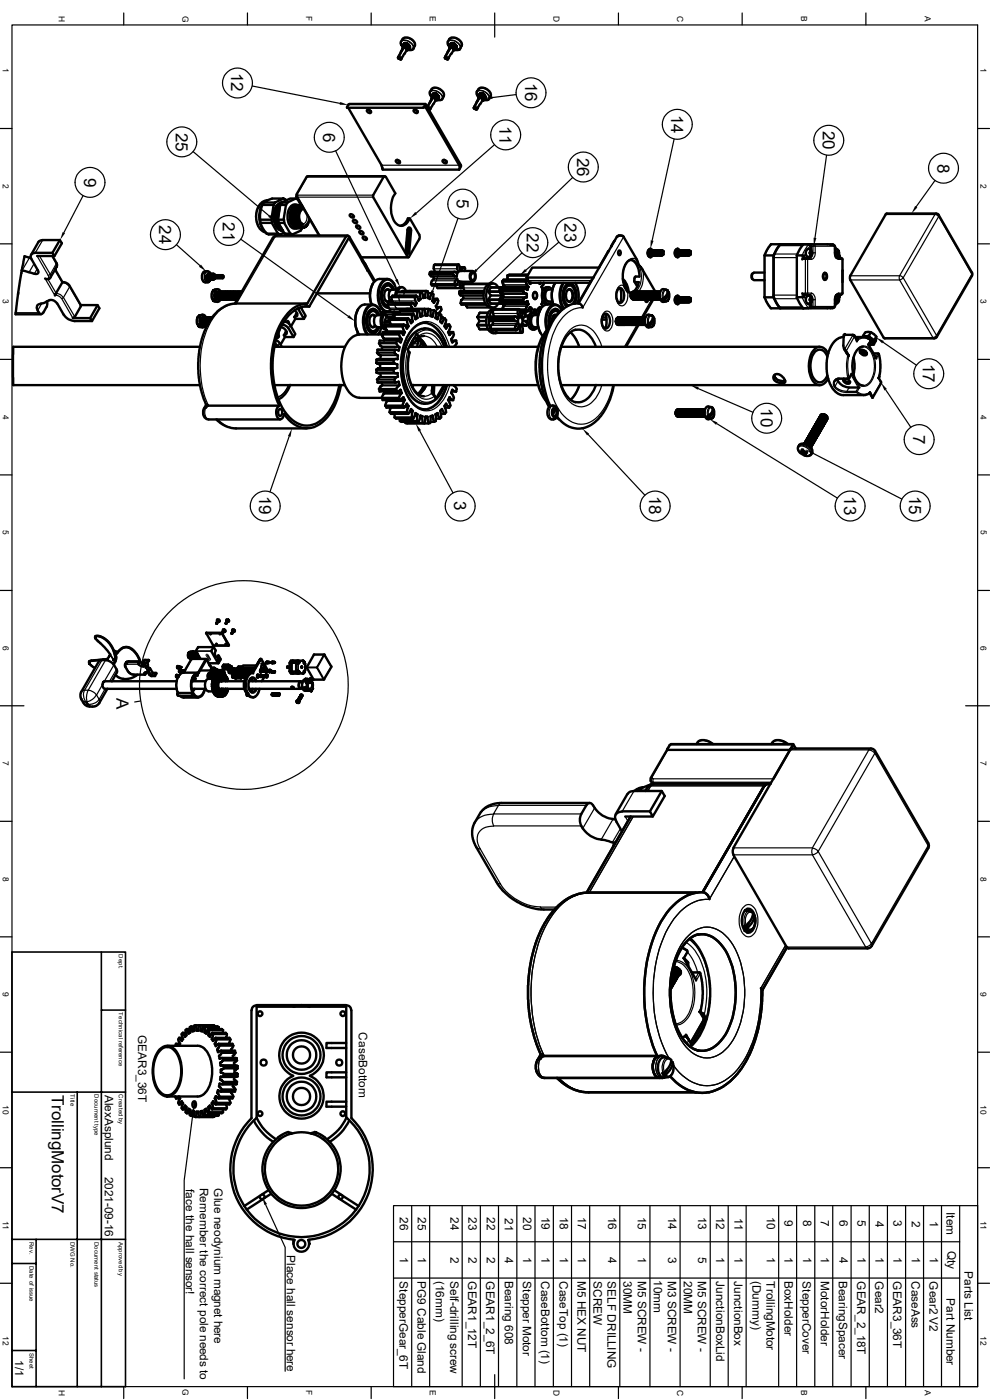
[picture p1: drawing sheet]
<svg xmlns="http://www.w3.org/2000/svg" width="210mm" height="297mm" viewBox="0 0 210 297" stroke-linecap="round" stroke-linejoin="round" font-family="sans-serif">
<defs><g id="words">
<g font-size="3.6">
<text x="49.1" y="15.5" transform="rotate(90 49.1 15.5)">12</text>
<text x="111.4" y="17.6" transform="rotate(90 111.4 17.6)">16</text>
<text x="37.3" y="28.2" transform="rotate(90 37.3 28.2)">25</text>
<text x="68.6" y="28.2" transform="rotate(90 68.6 28.2)">6</text>
<text x="106" y="26.8" transform="rotate(90 106 26.8)">11</text>
<text x="142.4" y="24.3" transform="rotate(90 142.4 24.3)">14</text>
<text x="174.5" y="27.8" transform="rotate(90 174.5 27.8)">20</text>
<text x="122.5" y="33.5" transform="rotate(90 122.5 33.5)">26</text>
<text x="198.9" y="34.7" transform="rotate(90 198.9 34.7)">8</text>
<text x="17.9" y="37.7" transform="rotate(90 17.9 37.7)">9</text>
<text x="33.8" y="47.8" transform="rotate(90 33.8 47.8)">24</text>
<text x="47.2" y="47.2" transform="rotate(90 47.2 47.2)">21</text>
<text x="96.9" y="42.3" transform="rotate(90 96.9 42.3)">5</text>
<text x="119.7" y="47.4" transform="rotate(90 119.7 47.4)">23</text>
<text x="111.8" y="49.5" transform="rotate(90 111.8 49.5)">22</text>
<text x="195.7" y="77.2" transform="rotate(90 195.7 77.2)">17</text>
<text x="161.4" y="86.6" transform="rotate(90 161.4 86.6)">10</text>
<text x="193.7" y="92.3" transform="rotate(90 193.7 92.3)">7</text>
<text x="55" y="105.2" transform="rotate(90 55 105.2)">19</text>
<text x="96.4" y="106.4" transform="rotate(90 96.4 106.4)">3</text>
<text x="137.7" y="105.2" transform="rotate(90 137.7 105.2)">18</text>
<text x="179.1" y="105.3" transform="rotate(90 179.1 105.3)">13</text>
<text x="192.9" y="105.2" transform="rotate(90 192.9 105.2)">15</text>
<text x="24.7" y="148.1" transform="rotate(90 24.7 148.1)">A</text>
<text x="11" y="232.2" transform="rotate(90 11 232.2)">TrollingMotorV7</text>
</g>
<g font-size="2.5">
<text x="29.3" y="219.5" transform="rotate(90 29.3 219.5)">GEAR3_36T</text>
<text x="76.1" y="219" transform="rotate(90 76.1 219)">CaseBottom</text>
<text x="22.3" y="232.2" transform="rotate(90 22.3 232.2)">AlexAsplund</text>
<text x="22.3" y="249.6" transform="rotate(90 22.3 249.6)">2021-09-16</text>
<text x="39.4" y="252.2" transform="rotate(90 39.4 252.2)">face the hall sensor!</text>
<text x="42.4" y="252" transform="rotate(90 42.4 252)">Remember the correct pole needs to</text>
<text x="45.4" y="252.1" transform="rotate(90 45.4 252.1)">Glue neodynium magnet here</text>
<text x="200.8" y="257.1" transform="rotate(90 200.8 257.1)">Item</text>
<text x="84.8" y="258.2" transform="rotate(90 84.8 258.2)">26</text>
<text x="88.6" y="258.2" transform="rotate(90 88.6 258.2)">25</text>
<text x="95.5" y="258.2" transform="rotate(90 95.5 258.2)">24</text>
<text x="99.4" y="258.2" transform="rotate(90 99.4 258.2)">23</text>
<text x="103.3" y="258.2" transform="rotate(90 103.3 258.2)">22</text>
<text x="107.1" y="258.4" transform="rotate(90 107.1 258.4)">21</text>
<text x="111" y="258.2" transform="rotate(90 111 258.2)">20</text>
<text x="114.9" y="258.2" transform="rotate(90 114.9 258.2)">19</text>
<text x="118.7" y="258.2" transform="rotate(90 118.7 258.2)">18</text>
<text x="122.6" y="258.2" transform="rotate(90 122.6 258.2)">17</text>
<text x="129" y="258.2" transform="rotate(90 129 258.2)">16</text>
<text x="135.3" y="258.1" transform="rotate(90 135.3 258.1)">15</text>
<text x="141.7" y="258.2" transform="rotate(90 141.7 258.2)">14</text>
<text x="148.1" y="258.2" transform="rotate(90 148.1 258.2)">13</text>
<text x="151.9" y="258.2" transform="rotate(90 151.9 258.2)">12</text>
<text x="155.8" y="258.3" transform="rotate(90 155.8 258.3)">11</text>
<text x="162.6" y="258.2" transform="rotate(90 162.6 258.2)">10</text>
<text x="166.5" y="258.9" transform="rotate(90 166.5 258.9)">9</text>
<text x="170.4" y="258.9" transform="rotate(90 170.4 258.9)">8</text>
<text x="174.2" y="258.9" transform="rotate(90 174.2 258.9)">7</text>
<text x="178.1" y="258.9" transform="rotate(90 178.1 258.9)">6</text>
<text x="181.9" y="258.9" transform="rotate(90 181.9 258.9)">5</text>
<text x="185.7" y="259" transform="rotate(90 185.7 259)">4</text>
<text x="189.6" y="258.9" transform="rotate(90 189.6 258.9)">3</text>
<text x="193.4" y="259" transform="rotate(90 193.4 259)">2</text>
<text x="197.2" y="259" transform="rotate(90 197.2 259)">1</text>
<text x="60.8" y="266.2" transform="rotate(90 60.8 266.2)">Place hall sensor here</text>
<text x="84.8" y="266.7" transform="rotate(90 84.8 266.7)">1</text>
<text x="88.6" y="266.7" transform="rotate(90 88.6 266.7)">1</text>
<text x="95.5" y="266.6" transform="rotate(90 95.5 266.6)">2</text>
<text x="99.4" y="266.6" transform="rotate(90 99.4 266.6)">2</text>
<text x="103.3" y="266.6" transform="rotate(90 103.3 266.6)">2</text>
<text x="107.1" y="266.6" transform="rotate(90 107.1 266.6)">4</text>
<text x="111" y="266.7" transform="rotate(90 111 266.7)">1</text>
<text x="114.9" y="266.7" transform="rotate(90 114.9 266.7)">1</text>
<text x="118.7" y="266.7" transform="rotate(90 118.7 266.7)">1</text>
<text x="122.6" y="266.7" transform="rotate(90 122.6 266.7)">1</text>
<text x="129" y="266.6" transform="rotate(90 129 266.6)">4</text>
<text x="135.3" y="266.7" transform="rotate(90 135.3 266.7)">1</text>
<text x="141.7" y="266.6" transform="rotate(90 141.7 266.6)">3</text>
<text x="148.1" y="266.6" transform="rotate(90 148.1 266.6)">5</text>
<text x="151.9" y="266.7" transform="rotate(90 151.9 266.7)">1</text>
<text x="155.8" y="266.7" transform="rotate(90 155.8 266.7)">1</text>
<text x="162.6" y="266.7" transform="rotate(90 162.6 266.7)">1</text>
<text x="166.5" y="266.7" transform="rotate(90 166.5 266.7)">1</text>
<text x="170.4" y="266.7" transform="rotate(90 170.4 266.7)">1</text>
<text x="174.2" y="266.7" transform="rotate(90 174.2 266.7)">1</text>
<text x="178.1" y="266.6" transform="rotate(90 178.1 266.6)">4</text>
<text x="181.9" y="266.7" transform="rotate(90 181.9 266.7)">1</text>
<text x="185.7" y="266.7" transform="rotate(90 185.7 266.7)">1</text>
<text x="189.6" y="266.7" transform="rotate(90 189.6 266.7)">1</text>
<text x="193.4" y="266.7" transform="rotate(90 193.4 266.7)">1</text>
<text x="197.2" y="266.7" transform="rotate(90 197.2 266.7)">1</text>
<text x="201" y="265.3" transform="rotate(90 201 265.3)">Qty</text>
<text x="204.6" y="269.7" transform="rotate(90 204.6 269.7)">Parts List</text>
<text x="84.8" y="271.8" transform="rotate(90 84.8 271.8)">StepperGear_6T</text>
<text x="88.6" y="271.7" transform="rotate(90 88.6 271.7)">PG9 Cable Gland</text>
<text x="92.5" y="271.7" transform="rotate(90 92.5 271.7)">(16mm)</text>
<text x="95.5" y="271.8" transform="rotate(90 95.5 271.8)">Self-drilling screw</text>
<text x="99.3" y="271.8" transform="rotate(90 99.3 271.8)">GEAR1_12T</text>
<text x="103.2" y="271.8" transform="rotate(90 103.2 271.8)">GEAR1_2_6T</text>
<text x="107.1" y="271.7" transform="rotate(90 107.1 271.7)">Bearing 608</text>
<text x="110.9" y="271.8" transform="rotate(90 110.9 271.8)">Stepper Motor</text>
<text x="114.8" y="271.8" transform="rotate(90 114.8 271.8)">CaseBottom (1)</text>
<text x="118.7" y="271.8" transform="rotate(90 118.7 271.8)">CaseTop (1)</text>
<text x="122.5" y="271.7" transform="rotate(90 122.5 271.7)">M5 HEX NUT</text>
<text x="125.9" y="271.8" transform="rotate(90 125.9 271.8)">SCREW</text>
<text x="128.9" y="271.8" transform="rotate(90 128.9 271.8)">SELF DRILLING</text>
<text x="132.3" y="271.8" transform="rotate(90 132.3 271.8)">30MM</text>
<text x="135.3" y="271.7" transform="rotate(90 135.3 271.7)">M5 SCREW -</text>
<text x="138.7" y="271.6" transform="rotate(90 138.7 271.6)">10mm</text>
<text x="141.7" y="271.7" transform="rotate(90 141.7 271.7)">M3 SCREW -</text>
<text x="145.1" y="271.8" transform="rotate(90 145.1 271.8)">20MM</text>
<text x="148" y="271.7" transform="rotate(90 148 271.7)">M5 SCREW -</text>
<text x="151.9" y="271.8" transform="rotate(90 151.9 271.8)">JunctionBoxLid</text>
<text x="155.7" y="271.8" transform="rotate(90 155.7 271.8)">JunctionBox</text>
<text x="159.6" y="271.7" transform="rotate(90 159.6 271.7)">(Dummy)</text>
<text x="162.6" y="271.8" transform="rotate(90 162.6 271.8)">TrollingMotor</text>
<text x="166.4" y="271.7" transform="rotate(90 166.4 271.7)">BoxHolder</text>
<text x="170.3" y="271.8" transform="rotate(90 170.3 271.8)">StepperCover</text>
<text x="174.1" y="271.7" transform="rotate(90 174.1 271.7)">MotorHolder</text>
<text x="178" y="271.7" transform="rotate(90 178 271.7)">BearingSpacer</text>
<text x="181.8" y="271.8" transform="rotate(90 181.8 271.8)">GEAR_2_18T</text>
<text x="185.6" y="271.8" transform="rotate(90 185.6 271.8)">Gear2</text>
<text x="189.5" y="271.8" transform="rotate(90 189.5 271.8)">GEAR3_36T</text>
<text x="193.3" y="271.8" transform="rotate(90 193.3 271.8)">CaseAss</text>
<text x="197.1" y="271.8" transform="rotate(90 197.1 271.8)">Gear2 V2</text>
<text x="200.8" y="275.4" transform="rotate(90 200.8 275.4)">Part Number</text>
<text x="3.2" y="288.6" transform="rotate(90 3.2 288.6)">1/1</text>
</g>
<g font-size="1.8">
<text x="12.4" y="3.4" transform="rotate(90 12.4 3.4)">H</text>
<text x="38.7" y="3.3" transform="rotate(90 38.7 3.3)">G</text>
<text x="64.9" y="3.5" transform="rotate(90 64.9 3.5)">F</text>
<text x="91.2" y="3.4" transform="rotate(90 91.2 3.4)">E</text>
<text x="117.4" y="3.4" transform="rotate(90 117.4 3.4)">D</text>
<text x="143.7" y="3.4" transform="rotate(90 143.7 3.4)">C</text>
<text x="169.9" y="3.4" transform="rotate(90 169.9 3.4)">B</text>
<text x="196.2" y="3.4" transform="rotate(90 196.2 3.4)">A</text>
<text x=".6" y="14.5" transform="rotate(90 .6 14.5)">1</text>
<text x="208" y="14.5" transform="rotate(90 208 14.5)">1</text>
<text x=".6" y="39" transform="rotate(90 .6 39)">2</text>
<text x="208" y="39" transform="rotate(90 208 39)">2</text>
<text x=".6" y="63.5" transform="rotate(90 .6 63.5)">3</text>
<text x="208" y="63.5" transform="rotate(90 208 63.5)">3</text>
<text x=".6" y="88" transform="rotate(90 .6 88)">4</text>
<text x="208" y="88" transform="rotate(90 208 88)">4</text>
<text x=".6" y="112.5" transform="rotate(90 .6 112.5)">5</text>
<text x="208.1" y="112.5" transform="rotate(90 208.1 112.5)">5</text>
<text x=".6" y="137" transform="rotate(90 .6 137)">6</text>
<text x="208" y="137" transform="rotate(90 208 137)">6</text>
<text x=".6" y="161.5" transform="rotate(90 .6 161.5)">7</text>
<text x="208" y="161.5" transform="rotate(90 208 161.5)">7</text>
<text x=".6" y="186" transform="rotate(90 .6 186)">8</text>
<text x="208" y="186" transform="rotate(90 208 186)">8</text>
<text x=".6" y="210.5" transform="rotate(90 .6 210.5)">9</text>
<text x="208" y="210.5" transform="rotate(90 208 210.5)">9</text>
<text x=".6" y="234.5" transform="rotate(90 .6 234.5)">10</text>
<text x="208" y="234.5" transform="rotate(90 208 234.5)">10</text>
<text x=".6" y="259" transform="rotate(90 .6 259)">11</text>
<text x="208" y="259" transform="rotate(90 208 259)">11</text>
<text x=".6" y="283.5" transform="rotate(90 .6 283.5)">12</text>
<text x="208" y="283.5" transform="rotate(90 208 283.5)">12</text>
<text x="12.4" y="294.8" transform="rotate(90 12.4 294.8)">H</text>
<text x="38.7" y="294.8" transform="rotate(90 38.7 294.8)">G</text>
<text x="64.9" y="294.9" transform="rotate(90 64.9 294.9)">F</text>
<text x="91.2" y="294.9" transform="rotate(90 91.2 294.9)">E</text>
<text x="117.4" y="294.8" transform="rotate(90 117.4 294.8)">D</text>
<text x="143.7" y="294.8" transform="rotate(90 143.7 294.8)">C</text>
<text x="169.9" y="294.9" transform="rotate(90 169.9 294.9)">B</text>
<text x="196.2" y="294.9" transform="rotate(90 196.2 294.9)">A</text>
</g>
<g font-size="1.3">
<text x="25.2" y="202.5" transform="rotate(90 25.2 202.5)">Dept.</text>
<text x="25.2" y="214.8" transform="rotate(90 25.2 214.8)">Technical reference</text>
<text x="14.9" y="232.2" transform="rotate(90 14.9 232.2)">Title</text>
<text x="20.1" y="232.2" transform="rotate(90 20.1 232.2)">Document type</text>
<text x="25.2" y="232.2" transform="rotate(90 25.2 232.2)">Created by</text>
<text x="6.2" y="263.4" transform="rotate(90 6.2 263.4)">Rev.</text>
<text x="14.9" y="263.4" transform="rotate(90 14.9 263.4)">DWG No.</text>
<text x="20.1" y="263.4" transform="rotate(90 20.1 263.4)">Document status</text>
<text x="25.2" y="263.4" transform="rotate(90 25.2 263.4)">Approved by</text>
<text x="6.2" y="268.6" transform="rotate(90 6.2 268.6)">Date of issue</text>
<text x="6.2" y="287" transform="rotate(90 6.2 287)">Sheet</text>
</g>
</g></defs>
<g fill="none" stroke="#000" stroke-width=".51">
<path d="M84.4 12.2l.2 .2 .4 .2M84.5 12l.1 .4-.2-.2M84.5 12.1l.5 .1 .2 .2M85 11l.5-.8a.6 .6 0 0 1 .8 .4l-.5 .8M85.4 9.9l-.3-.4-.1-.6 .4-.7 .5-.2 1.1 .2 .8 .6 .3 .8-.6 .9-.8 .1M85.5 9.8v-.2l.3-.2h.6l.4 .3a.26 .26 0 0 1 .2 .3 .26 .26 0 0 1-.3 .2M85.5 9.5v.1M85.5 9.5l.3-.2 .6 .1 .5 .3 .1 .5M85.6 10.2l-1.1 1.8M85.6 10.2l-1.1 2M85.6 10.1h.4M85.8 10.1l.4 .1 .2 .2"/>
<path d="M85.8 11.4l-.6 1-.4 .1 .3 .1 .2-.3M86 10.1l.3 .2a.21 .21 0 0 1 .1 .2 .21 .21 0 0 1-.2 .2M86 10.1h-.4l.6-.2 .5 .3a.27 .27 0 0 1 0 .3 .27 .27 0 0 1-.3 .1M86.1 9.7h-.3a.35 .35 0 0 0-.4 .2 .35 .35 0 0 0 .1 .4M86.1 9.7l.5 .3 .1 .5M86.1 9.7l.4 .4M86.1 9.7l.4 .2M86.3 9.4l.4 .2-.6-.5a.29 .29 0 0 0-.3 0 .29 .29 0 0 0-.1 .3M86.7 9.6h.1M94.4 12.2l.1 .2 .5 .2M94.5 12.1l.5 .1 .1 .2M95 11l.5-.8a.56 .56 0 0 1 .7 .4l-.4 .8"/>
<path d="M95.2 12.3l-.2 .3-.3-.1 .4-.1M95.3 9.9l-.3-.5v-.5l.4-.7 .4-.2h.6l.8 .3 .6 .6 .2 .8-.5 .8-.9 .1M95.4 9.8a.76 .76 0 0 1 1.3-.1l.1 .1a.25 .25 0 0 1 .1 .2 .25 .25 0 0 1-.2 .2M95.4 9.6l.3-.3 .8 .1 .3 .3 .1 .5M95.5 10.2l-1.1 1.8 .1 .4-.1-.2zM95.5 10.1h.4M95.6 9.4a.58 .58 0 0 1 .5-.3 .58 .58 0 0 1 .5 .4v.1M95.7 10.1l.4 .1 .2 .2M95.7 11.4l-.6 1M96 9.7l.5 .4M96 9.7h-.3a.36 .36 0 0 0-.4 .2 .36 .36 0 0 0 .1 .4M96 9.7l.6 .4v.4"/>
<path d="M96.1 9.7l.4 .2M96.3 9.4l.3 .2M96.4 10.6a.36 .36 0 0 0 .2-.4 .36 .36 0 0 0-.5-.3l-.6 .2 .5 .1a.28 .28 0 0 1 .3 .2 .28 .28 0 0 1-.2 .3M96.6 9.6h.1M73.9 22.9l7 12.2 .3 .9h16.2M74.1 22.1h16.2l7.5 13M77.9 23.3a.52 .52 0 0 1 .6 .1 .52 .52 0 0 1 .1 .6 .52 .52 0 0 1-.5-.2 .52 .52 0 0 1-.2-.5zM78.1 23.3l.6 .2M81.6 37.4l-16.5 .1-2.2 3.7v.5l4.8 8.3M84.1 34a.52 .52 0 0 1 .5 .1 .52 .52 0 0 1 .2 .5 .52 .52 0 0 1-.6-.1 .52 .52 0 0 1-.1-.5zM84.3 33.9l.5 .3M87.8 23.3a.52 .52 0 0 1 .6 .1 .52 .52 0 0 1 .1 .6 .52 .52 0 0 1-.5-.2 .52 .52 0 0 1-.2-.5z"/>
<path d="M88.1 23.3l.5 .2M89.8 22.8l.3-.2 .2 .2M90.3 22.1l-.5 .8h-16.2l.3-.7 .2-.1M90.3 22.9l7.1 12.2v.9M90.7 22.7l.4 .1 .2 .2M90.9 23.2h.3M91.4 22.9l-.2 .3h-.2l.3-.2M91.5 20.5l-.2-.3-.2-.6 .6-.8 .7-.2 .9 .3 .7 .6 .2 .8-.5 .8-.9 .2M91.6 20.4l.1-.3 .3-.1 .6 .1 .3 .2a.32 .32 0 0 1 .2 .3 .32 .32 0 0 1-.2 .3M91.7 20.2l.3-.3 .5 .1 .5 .3 .1 .5M91.7 20.8l-1 1.9 1-1.8M91.7 20.7l.4 .1"/>
<path d="M91.8 20l.1-.2 .3-.1 .5 .2 .2 .3M91.9 20.7l.4 .1 .2 .2M92.1 20.8l.2 .1a.26 .26 0 0 1 .2 .2 .26 .26 0 0 1-.1 .3M92.1 20.8l-.4-.1 .3-.1h.5a.32 .32 0 0 1 .4 .3 .32 .32 0 0 1-.4 .4M92.2 20.4l.5 .3M92.2 20.4l.5 .2M92.2 20.4l-.3-.1a.34 .34 0 0 0-.3 .2 .34 .34 0 0 0 .1 .4M92.2 20.4l.6 .3 .1 .5M92.4 21.3a.6 .6 0 0 0-.7-.5l-.5 .8M92.4 21.3l-1.1 1.7M92.5 20l.4 .2M92.9 20.2v.1"/>
<path d="M94 34a.52 .52 0 0 1 .5 .1 .52 .52 0 0 1 .2 .5 .52 .52 0 0 1-.6-.1 .52 .52 0 0 1-.1-.5zM94.2 33.9l.5 .3M97.7 35.1l.1 .2M97.8 35.3l-.4 .7M100.6 22.7l.5 .1 .2 .2M101.3 22.9l-.2 .3-.2-.1 .4-.1M101.5 20.5l-.4-.5v-.4l.4-.7 .6-.3 1.1 .2 .7 .6 .2 .8-.4 .9-.3 .2h-.7M101.5 20.4l.1-.2 .3-.2 .8 .2a.35 .35 0 0 1 .3 .3 .35 .35 0 0 1-.2 .4M101.6 20.2l.3-.3 .6 .1 .5 .4v.4M101.6 20.8l-1 1.8 .1 .5-.2-.2 .2 .2 .4 .1M101.6 20.9l-1.1 2M101.7 20.7h.1"/>
<path d="M101.8 20.7l.3 .1M101.9 20.7l.4 .1 .1 .2M102.1 20.8l.1 .1a.26 .26 0 0 1 .3 .2 .26 .26 0 0 1-.2 .3M102.1 20.8l-.4-.1 .2-.1 .7 .1a.3 .3 0 0 1 .2 .3 .3 .3 0 0 1-.3 .3M102.2 20.4l.4 .3M102.2 20.4l-.3-.1a.34 .34 0 0 0-.4 .2 .34 .34 0 0 0 .1 .4M102.2 20.4l.6 .4v.4M102.2 20.4l.4 .2M102.4 21.3l-1.2 1.7M102.4 21.3a.56 .56 0 0 0-.8-.5l-.5 .8M102.4 20l.4 .2-.2-.3-.4-.1a.3 .3 0 0 0-.3 0 .3 .3 0 0 0-.2 .2M102.8 20.2v.1"/>
<path d="M4.5 57.9h.1M4.6 57.3h.1M4.7 57.4l1.5 .4M6.3 54.6l-1.1-.2-1 5.2-.9 7.1h5.4M6.3 54.7h.3M6.6 54.1l1.6-2.8 .3-.2 .6-.2h3.6l.4 .7-1.5 2.7M7.9 54.3h3.7l-.5-.7h-3.6a.83 .83 0 0 0-.9 .4 .83 .83 0 0 0 .1 1l1.3 2.4a.53 .53 0 0 1 0 .7 .53 .53 0 0 1-.7 0l-1.1-.4M11.1 54.3l1 1.7v.6l-1.4 2.3-.6 .3-.5-.1M11.7 57.2l1.6 2.7M12.7 50.9l-1.6 2.7M13.3 59.9h.6l.7 .6 2.6 4.3M13.3 59.9l-1.7 2.8"/>
<path d="M43.9 59.3l.2 .1M43.9 59.3h.3M43.9 58.8v-.4l-.2 .3 .2 .6M44.2 58.1l-.2 .2-.1 .3 .1 .5 .4 .3M44.3 58.5v.3M44.4 59.4h.1M44.6 58.1l-.3 .2v.5l.1 .3 .4 .3M44.6 58.1h.1M44.6 58.1l-.3-.5-.7-.1-.5 .3-.3 .6 .1 .8 .4 .6 .7 .1 .4-.3a.19 .19 0 0 0 .2-.2 .19 .19 0 0 0-.3-.1l-.3-.3v-.5a.26 .26 0 0 1 .1-.3 .26 .26 0 0 1 .3 0M44.7 58.5v.3M44.7 58.2l-.1-.1-.2 .1-.1 .6 .3 .5h.4M45 58.1l-.3 .2v.6l.2 .4 .3 .1"/>
<path d="M45 58.5v.4M45.1 58.2l-.1-.1-.3 .3 .1 .7a.34 .34 0 0 0 .6 .1M45.2 58.1l.3 .1M45.2 58.1l-.2 .3 .1 .5a.29 .29 0 0 0 .2 .3 .29 .29 0 0 0 .3-.1M45.3 58.1h-.1M45.4 58.6l.2 .4M45.5 58.5l1.6 .3M45.6 59.1h1.6M45.6 58.4h.1M45.6 58.4v-.1a.18 .18 0 0 0-.3-.1 .18 .18 0 0 0 0 .3l.1 .1M47.1 58.6h-1.6l1.8 .2M47.1 58.6l.2 .2"/>
<path d="M47.2 58.4h-1.7l-.1 .2M47.3 58.8l-.2 .1M47.4 58.5l-.2-.1-.1 .2M47.4 58.5v.4l-.2 .1-.1-.1M55.2 46.6l.1 .7M55.2 47.3h2.5l1.3 2.3h-2.4l-.9-1.3zM55.6 43.5h2.4l-.4 3.1h-2.4v-1.8zM55.9 43l1.8-.9h2.5l-1.9 .9zM56 43l-.3 .5M56.6 49.5l.4 .2h2.4M56.8 42.5l-1.1 .3-.7 .7-.5 1-.2 1.3 .1 1.3 .5 1 .6 .8 .9 .4M57.6 46.6l.1 .7"/>
<path d="M57.9 50.5l-8.1 13.9M58 46l.2 .9 .4 1M58.4 43l-.3 .5M58.5 43.9v.1M58.7 50l-.4 .1-.4 .4M58.7 50h15M59 46.6l.1 .6M59 46.6l.1 .7M59 49.5l.4 .2M59 47.2l.1 .1M59.1 47.3l1.3 2.3h1.2l-1.3-2.3M59.1 47.3h1.2"/>
<path d="M59.1 43.9l-.4 .9-.1 1.5 .5 1.6M59.1 47.4l.6 1.1M59.4 43.7l-.5 1.5v1.5M59.4 43.5l-.4 3.1M59.4 43.5h1.3l-.5 3.1h-1.3zM59.5 43.5l.3-.5a2.44 2.44 0 0 0-1.7 2.5 3.2 3.2 0 0 0 1.5 3.4h.3M59.5 43.3l-.7 1.3-.1 1.7 .4 1.5 .4 .6 .4 .4M59.6 43.3l-.2 .2M59.7 48.9h.1M59.7 43l1.9-.9h1.1l-1.7 .9zM59.7 43l-.6 .3-.4 .6-.3 1-.1 1.5 .2 .8 .5 1 .4 .4 .6 .3-.8-.3-.5-.5-.4-.9-.2-1.9 .2-.9 .4-.8M59.8 42.9h.1"/>
<path d="M60.2 42.1l.3 .2M60.2 46.6l.1 .7M60.2 49.4l-.8 .3M60.4 49.5l.4 .2h1.2M60.5 42.3l.2 .2M61 43l-.3 .5M61.6 49.5l.4 .2M61.9 44.3l-.3 .8-.1 1.2 .4 1.4M62 47.1v.1M62 44.6l-.1 .1M62.3 47.1l.1 .1M62.4 44.6l-.1 .1"/>
<path d="M62.4 43.8l.7-.3-.5 .2-.6 .9-.2 1 .1 1.1 .5 1.2 .4 .3 .5 .2-.4-.1-.5-.4-.6-1.4v-1.5zM62.6 48.3h.3M62.7 43.6l-.6 .4-.3 .5-.3 1.6 .1 .8 .4 .8 .6 .6 .3 .1M62.7 47.1v.1M62.7 43.9l.4-.3 .4-.1-.7 .3-.4 .8-.2 .9v1l.5 1.3 .6 .5 .4 .1-.5-.1-.5-.5-.5-1v-1.7zM62.7 44.6v.1M62.8 42.1l.4 .2M62.9 48.4h.1M63.1 47.1v.1M63.1 44.6v.1M63.1 43.5l-.8-.1-.8 .7-.5 1.1v1.3l.3 1 .5 .7 .6 .3 .8-.2M63.1 44.5l-.2 1.1v.9l.6 1.3 .5 .5h.4l.5-.3 .5-.5"/>
<path d="M63.2 42.3l.6 1.2M63.3 43.5h.1M63.5 43.5h.1M63.5 48.3h.1M63.7 43.5h.1M63.8 48.9l-1.8 .8M63.8 43.5l-.6 .2-.5 .8-.2 .8v1.1l.5 1.4 .5 .5 .6 .1M63.8 48.3h.1M63.8 43.5h.1M64 43.6l-.6 .3-.3 .6M64.1 48.4l-.3 .5M64.1 43.8l-.4 .3 .3-.5-.5 .3-.4 .6"/>
<path d="M64.2 43.9a2.86 2.86 0 0 0-.1 4.1 1.3 1.3 0 0 0 1.6-1.5M64.3 44.4l-.5 .2-.3 1 .1 1.3 .2 .4 .5 .2M74.3 45.5a.52 .52 0 0 1 .6 .1 .52 .52 0 0 1 .1 .5 .52 .52 0 0 1-.6-.1 .52 .52 0 0 1-.1-.5zM75 46.7a.52 .52 0 0 1 .5 .1 .52 .52 0 0 1 .1 .5 .52 .52 0 0 1-.5-.1 .52 .52 0 0 1-.1-.5zM75.6 47.8a.52 .52 0 0 1 .6 .2 .52 .52 0 0 1 .1 .5 .52 .52 0 0 1-.5-.1 .52 .52 0 0 1-.2-.6zM76.3 49a.52 .52 0 0 1 .6 .1 .52 .52 0 0 1 .1 .6 .52 .52 0 0 1-.6-.1 .52 .52 0 0 1-.1-.6zM76.7 54.6h9.9M76.8 55.3l.7 .8 .5 1.3M76.8 55.3l-2.8-4.8-8.4 14.5M76.8 55.3l1.2 2.1M76.8 55.3l.8 .8 .4 1.3M77 50.2a.52 .52 0 0 1 .6 .1 .52 .52 0 0 1 .1 .6 .52 .52 0 0 1-.5-.1 .52 .52 0 0 1-.2-.6z"/>
<path d="M78 57.4h.1M78 57.4l1.4 2.4M79.5 59.6l-5.4-9.4-.5-.2-.2 .2-8.2 14.2M82.2 59.2h-1.7a2.4 2.4 0 0 0-1.9 2.3l-.1 1.6 .3 1.5a5.4 5.4 0 0 1 .3-4.4M86.1 53.5l.2 .3h.4l.1-.3h-.4M86.3 53.7h.3M86.4 53.3v.2M86.5 48.6l.3 .5M86.5 54.5h.2M86.5 46.4h.5l2 3.7-.1 .6-2.2 3.8M86.5 46.3l-.6 1.1-.9 .5M86.7 48.3l.1 .7-.4 4.3"/>
<path d="M86.7 50.8l-.5 .7M86.8 53.3l.4-4.3v-.4l-.3-.3-.3 .1-.2 .4-.3 4.7M86.8 53.3v.2M86.9 46.3a1.77 1.77 0 0 1-2.8 1.2 5.5 5.5 0 0 1-.2-6.5l-2-3.5-.3-.1-.2 .1-2.2 3.9-.1 .3 7.4 12.8M91.2 57.8v.4M91.9 58.7l.1 .4M92 59.2l-.4 .4-.2 .7h5M92 59.2h.1M92.2 57.6h.1M92.3 56.1h5M92.3 56.1l-.2 .1M96.2 57.8l-.1 .4"/>
<path d="M96.5 57.7h-5.1l-.2 .1h4.9l.5-.1 .3 .3M97 59.1l.2 .5M97 59.2l-.5 .6-.1 .5M97 56.2v.8l.2 .6M97 58l-.1 .7-5.5-.1-.3-.4h5l.4 .4M97 56.2h-4.9l-.1 .7 .2 .7M97.2 59.6l-.2 .7-.4 .3h-5M97.2 59.6h.1M97.3 56.1l-.2 .1M97.3 56.1l.2 .5v.8M97.5 59.7h.1M97.5 57.5h2.8"/>
<path d="M97.5 57.5l-.3 .2M97.5 56.7h1M97.6 57.4h.1M97.9 59.8l.2 .6-.1 .6M98.5 56.7l.1 .3M98.5 56.7l-.4 .2-.2 .6M98.7 56.9l-.1 .6M99.9 57.7a.56 .56 0 0 1 .7-.1 .56 .56 0 0 1 .3 .6 1.03 1.03 0 0 1-.8 1.5 1.47 1.47 0 0 1-.2-2zM100.2 57.8a.86 .86 0 0 1 .6 .8 .86 .86 0 0 1-.6 .8l-.3-.2-.1-.4zM100.3 59.8h-2.8v.8l.3 .5M106.8 59.4l-.2 .3M106.8 59.4h5l.3 .2"/>
<path d="M107.7 58.4v1M107.7 58.4h4.2M108 58.3l-.3 .2M108 58.3h4M111.8 59.4l-.2 .3M112.2 59.7l.2 .5M114.7 60l-.1 .2M115.4 60l-.5 .8M125.2 60l-12.7-.1a1.49 1.49 0 0 1-.8-1h14.2l-3.2 5.4M127.1 56.8h-14.2l-1.2 2.1M129.1 53.3l-2.1 3.5M130.3 51.2l-.5 1"/>
<path d="M130.4 51.1l-.1 .1M131.3 50l-.4 .2M131.3 50h.4M131.3 53.2a.47 .47 0 0 1 .4 .4 .47 .47 0 0 1-.4 .5l-.2-.5zM132.1 59.2a4.1 4.1 0 0 1 1.3 2.8M132.2 59.6l.6 .9 .4 1.3M133.8 55.1a3.4 3.4 0 0 1 1.8 3.6h-.8l-.2 .2v.9l.9 .1-.5 1.2-.7 .8M134 55.1l-.7 .3-.6 .7-.6 1.9 .1 1.5 .3 1.4 .4 .6 .4 .4 .6 .2v.2M134.6 59.7l.6 1.1M137.8 53.7l.2 .4M137.8 52.9a.93 .93 0 0 0 0 1.6M137.8 53.6v.1"/>
<path d="M137.8 53.7v.1M138 53.5v.3M138 52.7a1.03 1.03 0 0 0 0 1.9M138.1 53.5v.3M138.1 53.2l-.3 .2v.4l.3 .3-.2-.1-.1-.4a.29 .29 0 0 1 .1-.3 .29 .29 0 0 1 .2-.1M138.2 53.3l.1-.1-.2 .2v.4l.1 .3h.2l-.3-.2zM138.2 53.2l-.3 .3 .1 .4 .3 .2h-.1l-.2-.3v-.4l.3-.2M138.2 53.2h.1M138.2 53.5v.3M138.3 53.5v.3M138.4 53.2h.1M138.4 53.2l-.2 .4 .1 .5h.3h-.2l-.2-.3v-.4l.3-.2"/>
<path d="M138.4 53.2l-.4-.4a.99 .99 0 0 0-.5 .9 .99 .99 0 0 0 .5 .9l.4-.5M138.5 53.5v.3M138.6 53.2h.1M138.6 53.2l-.3 .2v.5l.4 .2M138.6 53.5v.3M138.6 53.2l-.2 .1-.1 .5 .3 .3h.1M138.7 53.5v.3M138.7 53.2l-.2 .2v.5l.3 .2M138.8 53.2l-.2 .1-.1 .5 .2 .3h.2M138.8 54.1h.1M138.8 53.2h.1M138.8 53.2l-.2 .2v.4l.3 .3"/>
<path d="M138.9 53.5v.3M138.9 53.2l-.2 .1-.1 .5 .2 .3h.2M139 53.2l-.1 .7 .3 .2-.3-.3v-.4l.2-.2zM139 53.2h.1M139 53.2l-.3 .2v.4l.3 .3M139 53.5v.3M139 53.2h-.1l-.2 .6 .1 .2 .3 .1M139 54.1h.1M139.1 53.5v.3M139.3 53.5v.3M139.3 54.1l-.3-.3v-.4l.2-.2-.2 .5 .1 .4h.3M139.4 54.1l-.3-.3v-.5l.2-.1-.2 .5 .2 .4h.2"/>
<path d="M139.4 53.5v.3M139.4 54.1h.1M139.5 53.5v.3M139.5 53.2l-.2 .1-.1 .5 .4 .3M139.6 53.2l-.3 .2v.4l.1 .3h.2M139.6 53.2h.1M139.6 53.2l-.2 .3v.4l.3 .2h-.1l-.2-.3v-.4l.3-.2M139.7 53.5v.3M139.8 53.5v.3M139.8 53.2l-.2 .1-.1 .4 .1 .4h.2M139.8 54.1h.1M139.8 53.2l-.3 .2v.4l.2 .3h.2"/>
<path d="M139.9 53.2h.1M139.9 53.2l-.3 .4 .1 .4 .3 .1h-.1l-.2-.3v-.4l.3-.2M139.9 53.5v.3M140 53.5v.3M140.1 54.1h-.2l-.2-.4 .3-.5-.2 .6 .2 .3h.2M140.2 53.2l-.3 .2v.5l.4 .2h-.2l-.2-.6 .1-.3h.2M140.2 53.5v.3M140.3 53.2l-.3 .2v.4l.4 .3M140.3 53.2h.1M140.3 53.4v.5M140.3 53.2l-.2 .1-.1 .5 .3 .3h.1M140.5 54.1h.1"/>
<path d="M140.5 53.2h.1M140.5 53.2l.2 .1M140.5 53.4a.3 .3 0 0 1 .3 .3 .3 .3 0 0 1-.3 .3zM140.5 53.2l-.2 .4a.29 .29 0 0 0 .1 .4 .29 .29 0 0 0 .4-.1M140.6 53.3l-.1 .2M140.6 53.3l-.2 .2 .2-.3 .1 .1M140.6 53.3l.2 .1M140.6 53.3h.1M140.6 54.1h-.2l-.2-.2v-.4l.2-.3-.2 .2v.4l.3 .3M140.7 53.3h.1M140.8 53.4h.1M143.6 53.7l.2 .4"/>
<path d="M143.6 52.9a.93 .93 0 0 0 0 1.6M143.6 53.6v.1M143.6 53.7v.1M143.7 53.5v.3M143.8 52.7a1.03 1.03 0 0 0 0 1.9M143.8 53.2l-.2 .1v.5l.3 .3M143.8 53.2h.1M143.8 53.5v.3M143.9 53.2l-.3 .1v.4l.1 .4h.2M144 53.5v.3M144 53.2l-.3 .3 .2 .6h.1l-.2-.1-.1-.4 .1-.3 .2-.1M144.1 53.2l-.3 .2v.4l.2 .3h.2"/>
<path d="M144.1 53.2h.1M144.1 53.2h.2l-.3 .1v.5l.1 .3h.2l-.3-.2zM144.1 53.5v.3M144.1 53.2a.29 .29 0 0 0-.2 .1 .29 .29 0 0 0-.1 .3l.1 .4 .3 .1M144.2 53.2l-.4-.4a.99 .99 0 0 0-.5 .9 .99 .99 0 0 0 .5 .9l.4-.5M144.2 53.5v.3M144.4 53.5v.3M144.4 53.2l-.3 .4 .1 .5h.2h-.1l-.2-.3v-.4l.3-.2M144.4 53.2l-.2 .5 .2 .4h.2M144.4 53.2h.1M144.5 53.5v.3M144.5 53.2l-.3 .2v.4l.4 .3"/>
<path d="M144.6 53.5v.3M144.6 53.2l-.2 .2v.5l.3 .2M144.7 53.2l-.3 .1v.5l.2 .3h.1M144.7 54.1h.1M144.7 53.2l-.2 .2v.5l.3 .2M144.7 53.2h.1M144.7 53.5v.3M144.8 53.2l-.2 .1-.1 .5 .2 .3h.2M144.9 53.2l-.2 .6 .4 .3-.4-.3v-.4l.3-.2zM144.9 53.2l-.2 .1-.1 .5 .3 .3M144.9 53.5v.3M144.9 53.2h.1"/>
<path d="M144.9 53.2l-.2 .1-.1 .5 .2 .3h.2M144.9 54.1h.1M145 53.5v.3M145.1 53.5l.1 .3M145.2 54.1l-.3-.3v-.4l.2-.2-.2 .5v.3l.3 .1M145.3 53.5v.3M145.3 54.1h.1M145.3 54.1l-.3-.3v-.5l.2-.1-.2 .5 .1 .4h.3M145.4 53.5v.3M145.4 53.2l-.2 .1-.1 .5 .4 .3M145.5 53.2l-.3 .1-.1 .4 .2 .4h.2M145.5 53.2l-.3 .3v.3l.3 .3"/>
<path d="M145.5 53.2h.1M145.5 53.2h.2l-.2 .1-.1 .5 .1 .3h.3l-.4-.2zM145.5 53.5v.3M145.5 54.1h.1M145.6 53.2l-.3 .2v.4l.1 .3h.2M145.7 53.5v.3M145.8 53.5v.3M145.8 53.2l-.3 .3 .1 .6h.3h-.1l-.3-.3v-.4l.3-.2M145.9 53.2l-.3 .5 .2 .4h.2h-.1l-.2-.3v-.4l.3-.2M145.9 53.2h.1M145.9 53.5v.3M146 53.4l.1 .5"/>
<path d="M146.1 53.2l-.3 .2v.5l.3 .2M146.1 53.2l-.3 .2v.4l.2 .3h.2M146.1 54.1h.1M146.1 53.2l-.2 .2v.5l.4 .2M146.1 53.2h.1M146.2 53.2l-.2 .1-.1 .5 .2 .3h.3M146.3 53.2l-.3 .4a.29 .29 0 0 0 .1 .4 .29 .29 0 0 0 .4-.1M146.3 53.2l.1 .1M146.3 53.2h.1M146.3 53.3l-.1 .2M146.3 53.4a.3 .3 0 0 1 .3 .3 .3 .3 0 0 1-.3 .3zM146.3 53.3l.2 .1"/>
<path d="M146.3 53.3h.1M146.5 53.3l-.2-.1-.1 .3M146.5 53.4h.1M159.6 58a1.05 1.05 0 0 0 0 1.2M159.9 59.4h2.3M159.9 57.8h2.3M159.9 57.9a.9 .9 0 0 0 0 1.5M162.2 54.2h1.9v8.9l-1.9-.1M164.3 53.9l-.2 .5v8.4l.2 .6M165.3 52.1l-1 1.8M165.5 51.9l-.8 1-.6 1.3M165.7 51.9l-.4 .3"/>
<path d="M165.7 51.9h4.6M169 54.2l1.6 .1M169 54.2v8.9M170.4 51.9l-.8 1-.6 1.3M170.4 51.8l1.1 .1 .3 .3M171.4 52.8l.6 .2 .3 .4-.1 .7-.3 .3a.67 .67 0 0 1-.8-.1 .67 .67 0 0 1-.2-.7 .6 .6 0 0 1 .5-.8M171.8 54.4l-.4 .3h-.8l-.4 .3M171.9 53.6v.1M171.9 53.2l.1 .4h.3v.1h-.3v.4v-.4h-.3v-.1h.3zM172 53.6h.1M172 53.7h.1M172 51.9l.1 1.1"/>
<path d="M174.8 58l.1-.1a.78 .78 0 0 1 .6 .7 .78 .78 0 0 1-.5 .8 .92 .92 0 0 1-.2-1.4zM174.8 58.1l.1-.1a.63 .63 0 0 1 .4 .6 .63 .63 0 0 1-.4 .6l-.2-.4zM174.9 57.9l.3 .2M175.2 58l.1 .2M175.3 59.1l-.4 .3M176.1 51.9l.8 .1 .2 .2M176.7 51.9l-13.1-.1-.9 1.2-.5 1.2v8.8M177.1 52.8h.1M177.1 52.4l.3 .4M177.1 52.2v1.7l.2 .6 .3 .2M177.2 52.8l.6 .2 .2 .6-.2 .7-.5 .2M177.5 54.7h.9l.3 .3v7.2l-.3 .3"/>
<path d="M177.6 53.6l.1-.4 .1 .4h.2v.1h-.2l-.1 .4-.1-.4M177.6 53.6h-.2l.2 .1M177.6 53.6v.1M177.7 53.6h.1M177.7 53.7h.1M178 53.9l.1 .3M178.1 54.2v.5M178.1 54.2v.1M178.7 57.4h.1M180.4 58.5v.9l7.2 12.4h10.6l.5-.3M187.9 45.5l.1-.2h10.6l.5 .2 7.1 12.4M187.9 45.5l-7.5 13"/>
<path d="M206.2 57.8v.7M206.2 58.5l-7.5 13M3.8 62.4h.1M3.9 62.1h.1M8.3 66.3l.4 .3 .5-.3M8.7 64.4a.85 .85 0 0 0-.8 .5 .85 .85 0 0 0 .1 1l.3 .4M9.8 64l-1.1 .4M9.8 65.2l-.6 1.1M10 63.9v.7l-.1 .6M10.5 63.7a1.5 1.5 0 0 1 1.6 .7M10.5 63.7l-.6 .4M12.1 64.4l1.4 2.4a2.91 2.91 0 0 0 2.3 1.3h3.7l-.4-.6-3.6-.1 .3-.2 1.3-2.4"/>
<path d="M17.1 64.7h3.6l.4 .7-1.6 2.7M20.7 64.7l-1.6 2.8M42 68.9h.1M42 68.8l.2 .4-.2-.1 .1-.2M42 69.1l.3 .3 .7 .1M42.4 73.6h-39.6v1.6v6.5h39.6M42.7 68.5l.4 .4M42.8 67.8v.5M42.9 67.5l-.2 .3-.1 .7 .3 .4h.3M43 66.8l-.7 .1-.3 .3-.3 .7 .2 .9M43 67.8v.5M43.1 68.9h.1"/>
<path d="M43.2 67.8v.5M43.2 67.4l-.4 .2v.8l.1 .3 .4 .2M43.3 67.4h-.2l-.3 .2v.8l.3 .5h.3M43.4 67.4l-.4 .2v.8l.1 .3 .4 .2M43.4 67.8v.5M43.5 67.4h-.2l-.2 .2-.1 .8 .3 .5h.3M43.6 67.4l-.4 .2v.8l.1 .3 .4 .2M43.6 67.8v.5M43.7 68.9a.66 .66 0 0 1-.7 .6 .66 .66 0 0 1-.6-.8 1.53 1.53 0 0 1 .6-1.9 .56 .56 0 0 1 .6 .6l-.3 .1-.1 .6 .2 .6 .4 .2M43.7 68.9h.1M43.8 67.4l-.3 .1-.2 .6 .2 .6 .4 .2M43.8 67.8v.5"/>
<path d="M43.9 67.4l-.4 .1-.1 .7 .2 .6 .4 .1M44 67.8v.5M44 67.4l-.3 .1-.1 .5v.5l.4 .4M44.1 67.4l-.4 .1-.1 .4 .1 .6 .3 .4M44.2 67.8v.5M44.2 67.4l-.3 .1-.1 .4v.5l.3 .4M44.3 67.4l-.4 .1-.1 .4 .3 .9M44.4 67.4h-.1l-.3 .4 .2 .9M44.5 67.4h-.2l-.2 .3 .1 .9M44.7 67.4l-.4 .2v.9M44.7 67.7l.3-.3-.3 .1v.3M44.7 67.4h-.2l-.2 .2v.8"/>
<path d="M44.9 67.4h-.3l-.2 .8v-.4M45 67.4l-.4 .1-.2 .6M45.1 63.4l.2 .4-.1-.1v-.2M45.2 63.7l.2 .2 .7 .2M45.8 63.1l.2 .3 .3 .1M45.8 63.1l.4 .4M45.9 62.4v.5M46 62.1l-.2 .4v.6M46.1 61.3l-.6 .2-.4 .3-.2 .6 .1 1M46.1 62.4v.5M46.3 61.9l-.4 .3v.7l.2 .4 .3 .2M46.3 62.4v.5"/>
<path d="M46.4 61.9h-.2l-.2 .3-.1 .7 .2 .5 .4 .1M46.5 61.9l-.4 .3v.7l.3 .5 .3 .1M46.5 62.4v.5M46.6 61.9h-.2l-.2 .3-.1 .7 .3 .5 .3 .1M46.7 61.9l-.3 .3-.1 .7 .2 .4 .3 .2M46.7 62.4v.5M46.8 63.5h.1M46.8 63.5a.66 .66 0 0 1-.7 .5 .66 .66 0 0 1-.6-.7 1.53 1.53 0 0 1 .6-2 .71 .71 0 0 1 .7 .6h-.1l-.3 .3v.7l.3 .6h.2M46.9 61.9l-.4 .4v.6l.3 .6h.3M46.9 62.4v.5M47 61.9h-.1l-.3 .3v.7l.3 .6h.3M47.2 61.9l-.4 .3-.1 .7 .2 .4 .4 .2"/>
<path d="M47.2 62.4v.5M47.2 61.9h-.1l-.2 .2-.2 .6 .3 .7 .4 .1M47.4 61.9l-.4 .2-.1 .6 .2 .6 .4 .2M47.4 62.4v.5M47.5 61.9h-.2l-.2 .2-.2 .6 .2 .6 .5 .2M47.6 61.9l-.4 .2-.1 .6 .2 .6 .4 .2M47.6 62.4v.5M47.7 61.9h-.2l-.2 .2-.1 .6 .1 .6 .5 .2M47.8 61.9l-.3 .1-.2 .5 .1 .6 .4 .4h.2l-.5-.2-.1-.8 .1-.4 .2-.2h.2M47.8 62.4v.5M48 61.9l-.3 .1-.2 .8 .3 .5 .3 .2M48 62.4v.5"/>
<path d="M48.1 61.9l-.3 .1-.2 .8 .2 .5 .4 .2M48.2 61.9l-.4 .2v.7l.1 .5 .4 .2M48.2 62.4v.5M48.3 61.9l-.3 .1-.2 .8 .2 .5 .4 .2M48.4 61.9l-.4 .2v.7l.1 .5 .4 .2M48.4 62.4v.5M48.5 61.9l-.4 .2-.1 .7 .2 .5 .4 .2M48.6 61.9l-.3 .2-.1 .8 .1 .4 .4 .2M48.6 62.4v.5M48.7 61.9l-.4 .2-.1 .8 .2 .4 .4 .2M48.8 62.4l.1 .5M48.9 61.9l-.4 .2-.1 .8 .1 .3 .4 .3"/>
<path d="M48.9 61.9l-.3 .2-.2 .8 .2 .4 .4 .2M49 62.4v.5M49.1 61.9l-.4 .2-.1 .8 .1 .3 .4 .3M49.1 61.9l-.3 .2-.2 .8 .3 .5 .3 .1M49.2 62.4v.5M49.3 61.9l-.4 .2-.1 .8 .1 .3 .5 .3M49.4 61.9l-.4 .2-.1 .8 .2 .5 .3 .1M49.4 62.4v.5M49.5 61.9l-.4 .2-.1 .8 .3 .5 .3 .1M49.6 61.9l-.4 .2-.1 .8 .2 .5 .4 .1M49.6 61.9h.1M49.6 61.9l-.3 .3-.1 .7 .2 .5 .4 .1"/>
<path d="M49.7 62.4v.5M49.7 61.9h-.2l-.2 .3v.7l.2 .5 .4 .1M49.8 61.9h.1M49.8 61.9l-.3 .3-.1 .7 .2 .4 .4 .2M49.9 62.4v.5M50 61.9h-.3l-.2 .3v.7l.2 .5 .4 .1M50 61.9h.1M50 61.9l-.3 .3v.7l.1 .4 .4 .2M50.1 62.4v.5M50.2 61.9h-.2l-.3 .3v.7l.3 .6h.3M50.3 61.9l-.4 .3v.7l.2 .5 .2 .1M50.3 62.4v.5"/>
<path d="M50.5 61.9l-.4 .5v.5l.3 .5-.1 .1-.3-.3-.1-.8 .3-.5h.2M50.5 62.4v.5M50.6 61.9h-.2l-.3 .4v.7l.3 .4M50.7 61.9l-.2 .1-.2 .3 .1 1-.1-1 .2-.3 .3-.1M50.9 61.9l-.3 .1-.1 .3 .1 .8M50.9 62.4v.2l.1-.5 .3-.2-.3 .6M51 61.9h-.2l-.2 .3v.9M51.1 61.9l-.3 .3-.1 .7v-.5M51.2 61.9l-.3 .1-.1 .8M58.2 73.6h15M58.3 72.9l.7 .7M58.5 72.2l.7 .4 .6 1"/>
<path d="M59.3 70l-.3 .7a.6 .6 0 0 1-.1 .9l-.2 .1M59.6 69.4a1.34 1.34 0 0 1 1.1 1.5l-.5 .2M59.8 68.9l.6 .1 .6 .4 1.3 2.1 .4-.6-1.1-2M60.2 68.2l.8 .3 .5 .4M60.5 71.5l-1 1.6M60.6 70.5l-.4 .6 .3 .4h1.8M60.7 68.3l.4-.2 .2 .6M60.8 70.4h-.2M62.4 67.3l.3 .3h1.8M62.5 65.8a.76 .76 0 0 1 .3 1.3l-.4 .1M62.7 67.6l-1 1.7M62.8 66.6l-.4 .7"/>
<path d="M63 66.5l-.2 .1M63.8 65.2l1.1 1.8-.4 .6-1.3-2.2M64.1 65.1l-.1 .3M64.6 65h1M65.1 64.4h-15.3l-2 .5-1.7 1.2-1.5 1.8-1.3 2.6-.7 2.1-.4 2.5-.2 3.2 .2 2.5 .6 2.6 .9 2.5M65.2 64.4a6 6 0 0 0-5.1 3.3 20.4 20.4 0 0 0-.9 18.3M65.6 65a5.6 5.6 0 0 0-5.4 3.2 19.5 19.5 0 0 0 .1 19 5.4 5.4 0 0 0 6.1 2.9 9.1 9.1 0 0 0 5.1-6.4l.5-2M67.2 62.2h11.3M75.9 65.7a5.5 5.5 0 0 0 0 4.9M75.9 70.7l-.1 .3M76.2 71a3.9 3.9 0 0 0-3.1 2.9 10.4 10.4 0 0 0 .9 9.3 3 3 0 0 0 2.2 1.2M76.2 71h8.4"/>
<path d="M78.6 69l.1 .2a.5 .5 0 0 0 .8-.2M78.6 67.2l.1-.2a.5 .5 0 0 1 .8 .2M79 64.6a2.89 2.89 0 0 0-2.5 .4 5.1 5.1 0 0 0-.3 5.9M79.1 70.3h.1M79.1 65.5l.7 .4 .6 .9M79.1 66a1.77 1.77 0 0 0-1.2 2.1 1.86 1.86 0 0 0 1.2 2.2M79.6 67.1a.72 .72 0 0 0-.9-.2 .72 .72 0 0 0-.3 .9 1.16 1.16 0 0 0 .8 1.6l.4-.2M79.8 76.9h3.6l.8 .4M79.8 76.9l.4 .3 .4 .1M79.8 78.4l.1 .6M79.9 76.3l-.1 .6M80.1 69.4h.9"/>
<path d="M80.1 74.3v.5M80.1 66.8l-.2-.3a.93 .93 0 0 0-1-.5 .93 .93 0 0 0-.8 .8 2.7 2.7 0 0 0 .9 3.5l.8-.3 .3-.6M80.4 69.4l-.6 .9-.7 .4M80.4 66.8l-.1-.3a1.16 1.16 0 0 0-1.1-1 1.16 1.16 0 0 0-1.2 .8 3.9 3.9 0 0 0 .5 4.1 1.09 1.09 0 0 0 1.8-.6l.1-.4M80.5 65.6a1.55 1.55 0 0 0-1.6-1 1.55 1.55 0 0 0-1.4 1.2 5.3 5.3 0 0 0 .3 5.1M80.5 65.7h.1M80.5 72.3h3.9l.6 .3M80.6 72.3l-.2 .5M80.6 77.3v.8h-.3l-.5 .3M80.9 66.8l-.1-.5a1.61 1.61 0 0 0-2.6-1.1 4.9 4.9 0 0 0-.2 5.7M80.9 71l.6 .9M80.9 69.4l-.6 1.5 .2-.4"/>
<path d="M81 66.8h-.9a1.48 1.48 0 0 0 0 2.6M81 73.6l-.6-.8h3.6l.8 .8M81.1 73.7l-.1 .5M81.2 70.4h3.6l.8 .7M81.2 70.5l-.2 .5M81.5 72h.1M81.6 72l-.1 .3M81.6 68.4v.6M81.6 68.4h1.1M81.6 69l.2 .1M81.6 69h.3M81.7 66.7l.3 .4 .4 .2"/>
<path d="M81.7 66.7h2M81.7 63.6l.1 .2a.5 .5 0 0 0 .9-.2M81.7 61.8l.1-.2a.5 .5 0 0 1 .9 .2M81.7 66.5a2.33 2.33 0 0 0 .2 3.4M81.7 69.9h.2M81.7 66.3a1.75 1.75 0 0 0-.9 2.2l.3 1 .6 .4M82 68.8h3.6l.7 .9M82 68.9l-.3 .4M82 70.2l-.1 .2M82 70.2l.2 .2M82 70.2l-.3-.9h3.7l.5 1.1M82.2 64.7l.1-.5h5.1l.7 .7"/>
<path d="M82.2 64.9h.1M82.3 60.1l.7 .4 .5 .9M82.3 60.5a1.89 1.89 0 0 0-1.3 2.2 1.86 1.86 0 0 0 1.2 2.2M82.4 68h.1M82.4 67.5l-.2-.2-.3 .1-.2 .9M82.4 65.2l-.1 .1M82.4 67.3v.8M82.7 68.1h-.7l-.4 .3M82.8 61.6a.72 .72 0 0 0-.9-.1 .72 .72 0 0 0-.4 .9 1.16 1.16 0 0 0 .9 1.6l.4-.2M82.8 65.7h.1M82.8 65.7l-.1 .5M82.9 67.5h3.7l.6 1"/>
<path d="M83 67.6l-.3 .3M83 63l.4 1.2M83 63h5l.4 1.3-.3 .6M83.2 64h.1M83.2 64l-.1 .2M83.3 62.7h5l.5 1.1M83.3 62.7l-.3 .3M83.3 61.4a.98 .98 0 0 0-1-.9 .98 .98 0 0 0-1 .8 2.85 2.85 0 0 0 .7 3.5l.3 .1M83.5 78.4v.6M83.5 76.3v.6M83.6 61.4l-.2-.4a1.19 1.19 0 0 0-1.2-.9 1.19 1.19 0 0 0-1.1 1 3.6 3.6 0 0 0 .8 4.1l.5 .1M83.7 60.3a1.54 1.54 0 0 0-1.5-1.1 1.54 1.54 0 0 0-1.5 1 5.1 5.1 0 0 0 .8 5.8l.3 .2"/>
<path d="M83.7 67.5v-.7h3.6l.2 1.4M83.8 74.3l-.1 .5M84 66.5h3.7l.5 1.2M84 76.2h-3.8l-.4 .1 4.5-.1 .1-.8-.7-.6h-3.7l.8 .6-.1 .8M84 74.2h-3.9h.2M84 66.5l-.3 .3M84.1 61.4a2.14 2.14 0 0 0-2.1-2.1 3.5 3.5 0 0 0-1.7 3.9 2.78 2.78 0 0 0 1.7 2.8h.6M84.2 62h4.9l.1 1.4M84.2 61.4h-1a1.48 1.48 0 0 0 0 2.6M84.2 62l-.1 .7M84.2 72.3l-.1 .5M84.2 77.3l.1 .8h-.4l-.5 .3h-3.6"/>
<path d="M84.3 79.1l-4.5-.1 .5 .2h3.7M84.3 76.2h.1M84.4 79.2v.7l-.7 .6h-3.7l.5-.5 .3-.1-.1-.7M84.5 61.8h5l.3 1.4M84.5 61.9l-.3 .1M84.6 71l.6 .9M84.8 73.7l-.2 .7-.9-.2M84.8 66.2h-4.1M84.8 66.5v-.5h3.7l.1 1.4M84.8 66.1h-2.9l-.2 .1v.5M84.8 70.5l-.1 .5M85 72.6h.1"/>
<path d="M85.2 65.9l-.4 .1M85.2 65.8h3.6l.4 1.3M85.2 72l-.2 .6M85.2 72h.1M85.3 60.9a1.31 1.31 0 0 0-1.4 1.5v.3M85.4 61.8v-.1h5l-.2 .7 .1 .7M85.6 71h.1M85.6 68.9l-.2 .4M85.9 70.5l-.3 .6M86.1 61.7a.83 .83 0 0 0-.8-.8 .83 .83 0 0 0-.8 .7l-.2 .3M86.3 67.9h-3.7l.2 .9M86.3 67.9l.4 1.3"/>
<path d="M86.3 69.7h.1M86.4 65.6h-.3M86.5 74.1v.1M86.6 67.6l-.3 .3M86.7 69.3l-.4 .4M86.8 73.6h27.4M87.1 73.1l.3 .5M87.2 68.5h.1M87.2 72.9l.4 .7M87.3 64.2l-.1 .5M87.5 72.3v.1M87.5 68.2l-.3 .4"/>
<path d="M87.5 72.4l.3 .4M87.6 65.5l-.5-.9h-4.9l.1 .6 .5 .4M87.7 66.5l-.3 .3M87.8 71.8h.8a.25 .25 0 0 0 .2-.2 .25 .25 0 0 0-.1-.3l-.3-.5-1.9 3.3 .4 .7-.4 2.1v1.5l.3 1.9 .8 2 1 1.2 .6 .4 .8 .2M88.3 62.7l-.3 .3M88.4 72l-.4 .6-.2 .2h-.5M88.4 72h.1M88.5 72l.3 .4M88.6 67.4l-.5 .3M88.6 71.8l.8 .7 .6 1.1M88.8 71.7l.9 .7 .7 1.2M88.8 65.9l-.3 .1"/>
<path d="M88.8 72.4l-.3 1.2M88.8 63.8h.1M89 72.1l.9 1.5M89.2 67.1h.1M89.2 63.5l-.3 .3M89.3 72.8l-.2 .8M89.3 72.9h.1M89.3 72.8l.4 .1M89.5 61.9l-.3 .1M89.7 67l-.5 .2M89.7 65.6l-.1 1.4M89.7 65.6l.3-.1 .2 1.4"/>
<path d="M89.7 73.2v.4M90 71.2l-.6 .1-.7 .4M90 69.7l1 .1 1.3 .7 1.2 1.4 .8 1.7M90 69.7a4.7 4.7 0 0 0-3.9 3.7 11.8 11.8 0 0 0 1.4 11 3.5 3.5 0 0 0 3.4 1.2l1.2-.6 .7-.6 1-1.5 .5-1.2M90.1 68.5a5.2 5.2 0 0 1 4.1 3.7l.5 1.4M90.1 68.5l-1 .2-1 .6-1 1-.7 1.2-.7 1.7-.5 2-.2 3.4 .3 1.8 .4 1.8 1.2 2.5 .6 .9 1 .8 1 .4 .7 .1M90.1 68.5h.1M90.2 63.2h-.4M90.3 67h.4M90.3 66.9h.2M90.3 66.9h.1M90.4 61.7l.3 .1 .1 .1v1.3"/>
<path d="M90.8 63.2l.4 .3M90.8 63.2h.1M90.8 62.2h.9M90.9 65.5l-.2 1.4M90.9 65.5l-4.9 .1v.2M90.9 65.6h.3M91.3 65.6v1.4M91.3 65.8h.8l-.3 1.3M91.3 67.1l.4 .1M91.4 67h.1M91.5 60.3l.2 .3M91.7 62.2l-.5 1.2"/>
<path d="M91.7 62.2l.2 .2-.2 1.4M91.7 63.8l.3 .5M91.8 67.1h.1M91.8 63.4h1l-.4 .3-.3 .6M92.1 64.2h.1M92.1 65.9l.4 .1M92.4 67.4l.4 .3M92.5 66l-.1 1.4M92.5 66.5h.8l-.5 1.2M92.5 65l.2 .6 .3-.3 .5-.1 .1 .5-.6 .7M92.5 65.2h1M92.6 60.6l.2 .5h5"/>
<path d="M92.8 63.4l.2 .4-.5 1.1M92.9 66.5h.1M93 66.5h.1M93.3 66.5l.3 .3M93.4 68.2l.3 .4M93.5 67.5h.9l-.6 1M93.6 67.1l.3 .2v.2M93.6 66.8l-.2 1.4M94.3 69.3l.3 .4M94.3 67.6l.3 .3M94.4 68.8h.9l-.7 .9M94.7 67.9l-.3 1.3"/>
<path d="M95.3 68.9l.2 .4M95.4 71h.1M95.5 69.3l-.4 1.1h1l-.4 .3-.3 .4-.4-.6M95.7 72l.2 .6M95.8 72h.1M95.8 72.3h1l-.6 .1-.2 .2M96 72.6h.1M96.1 70.5l.2 .5M96.3 71l-.6 .9M96.4 60.3l.2 .3M96.7 72.3l.2 .5M96.9 72.8l-.6 .8"/>
<path d="M97.5 61.8h5.2M97.5 61.8v.4M97.7 64.3l.2 .3M97.9 64.6h5.2M98 61l-.2 .1M98.2 62.7l.1 .5M98.3 63.3l-.4 .3-.2 .7h5.3M98.3 63.2h.1M98.8 64.6l.3 .6h4.7M101.3 67.3h1.9M101.3 67.3l.4 .8-.4 .8h1.9M101.3 69h1.9"/>
<path d="M101.3 68.9v.1M101.3 67.3h.1M101.3 69l.4 .8h1.8M101.7 68.1h1.4M101.8 66.4h1.7M101.8 69.8h1.7M101.8 69.8h.1M101.8 66.4l-.5 .9M101.8 66.4h.1M102.6 62.2h-5.2l.3 .5h4.9M102.7 61.7h-5.1l-.1 .1M103.5 60.3h-5.2v.8l.2 .6"/>
<path d="M103.6 63.5v.1M103.6 61.8v.1M103.8 60.2l-5.4 .1M103.8 67.3v.3M104.1 60.2a2.71 2.71 0 0 0-1.4 3.5l.6 1.1 .8 .4M104.1 69.8l.1 .3M104.1 60.1h.5M104.1 65.3h.5M104.1 64.4h2.4M104.2 70.1h5.2M104.5 68.2l.1 .4M104.5 68.7h.1"/>
<path d="M104.6 68.7l-.5 .4-.1 .7h5.2l.2-.8 .4-.3M104.6 70.7h.6M104.8 67.1l-.2-.6v-.8h5.3l-.1 .8 .2 .6M104.8 67.1h.1M104.9 65.6l-.2 .1M105.2 70.1l.2 .5h5.2M105.5 65.6h-.3a1.9 1.9 0 0 0-1.5 2 2.71 2.71 0 0 0 1.2 3h.6M105.7 61a1.14 1.14 0 0 0-1.1-.9 1.14 1.14 0 0 0-1.1 .9 3.6 3.6 0 0 0 .7 4.2 1.14 1.14 0 0 0 1.5-.8M106 61.8v.1M106 61.9l.4 .8-.4 .8h-2.4l.5-.8M106 63.5v.1M106 63.6h-2.4l.5 .8h2.3"/>
<path d="M106 61.9h-2.4l.5 .8h2.3M106 63.6v.5M106 61.8l.3 .4 .5 .1M106 61.8h.1M106 61.8h5M106 61.3v.5M106 64.1h5M106 61.3h5M106 64.1l5.3 .1M106.3 61.2l.2-.2h-2.4l-.5 .8h2.4M106.3 64.2l.1 .2M106.4 64.4h.1"/>
<path d="M106.5 64.4h.6zM106.5 61h.6zM106.5 61h-.1M106.5 61h-2.4M106.5 61l.1 .2M106.6 62.3v.8M106.6 64.2l-.1 .2M106.8 63h.1M106.8 63.1l-.5 .1-.3 .4M106.8 62.4v.6M107 64.2l.1 .3M107.1 60.9l-.1 .3"/>
<path d="M107.1 60.9h.1M107.1 64.6h.1M107.1 64.6l-.3 .4-.2 .6M109 67.3l.4-.2 .4 .4M109 67.3v.3M109.3 69.8l.1 .3M109.3 67.1l-5.5 .1 5.2 .1M109.7 68.1h-5.7l-.3-.5h5.2l.4 .5M109.7 68.2l.1 .4M109.8 67.5h.1M109.8 68.7h.1M110 67.2l-.2 .3"/>
<path d="M110 67.1h.1M110.1 67.5a.34 .34 0 0 1 .6 0 .82 .82 0 0 1 .2 .8 .82 .82 0 0 1-.7 .6l-.3-.7zM110.1 69.1l.2 .1M110.1 65.6l-.2 .1M110.1 69.1l-.3 .7-.4 .3M110.3 69.3l.1 .8 .2 .5M110.4 66.9v-.8l-.3-.5-5.5-.1a2.89 2.89 0 0 0-1.2 4l.4 .7 .8 .5M110.4 66.2h.9M110.4 67l.3 .1M110.4 66.9h.1M110.7 69.1l.2 .6v.8M110.7 69.1h.7"/>
<path d="M110.8 70.5l-.2 .1M110.9 67.6l.1 .5M110.9 68.7l-.2 .3M111 63.6v.5M111 67.6h.1M111 61.8l.3 .4 .4 .1M111 68.1h.5l.3 .5M111 61.3v.5M111 64.1l.5 .1 .3-.3 .3 .6M111 61.3l.5-.1 .3 .3M111.3 66.2l.2 .3M111.3 67.1h.8"/>
<path d="M111.3 61.2l-5.3 .1M111.3 66.2l-.4 .2-.2 .7M111.4 67h.8M111.5 66.5l-.1 .6-.4 .4M111.6 65.7l.2 .3M111.7 63.1l-.5 .1-.2 .4h-5M111.7 62.4h.1M111.7 63h.1M111.8 68.6v.4l-.2 .1h-.3l-.3-.4M111.8 62.4v.6M112.1 60.8l-.4-.4-.2-.7h-4.9l.1 .6 .4 .5M112.1 60.9l-.3 .6"/>
<path d="M112.1 64.6l-.4 .4-.2 .7h-1.3M112.4 65.2l-.2 .5-.4 .3h-1.5M112.4 60.2h.1M112.4 65.2h.1M112.5 65.2l.3 .3M112.7 60l-.2 .2M112.8 65.5l-.2 .9M112.9 69.9h.5M113.2 62.1l.2-.1a.78 .78 0 0 1 .6 .6 .78 .78 0 0 1-.4 .8 .76 .76 0 0 1-.6-.5 .76 .76 0 0 1 .2-.8zM113.3 65.7h.2M113.3 65.7h.4M113.3 65.7l-.1 .6"/>
<path d="M113.4 66.3a1.4 1.4 0 0 0-1.5 1.8l.1 .8 .3 .6 .6 .4M113.4 69.4h.8M113.7 65.7v.8M113.7 65.8h.1M114.1 66.8a.85 .85 0 0 0-1-.4 .85 .85 0 0 0-.6 .9 2.16 2.16 0 0 0 .7 2.5 .78 .78 0 0 0 .9-.4M114.2 65.5l.1 .8M114.2 66.8h-.8a1.48 1.48 0 0 0 0 2.6M114.2 65.5h.1M114.3 60l.2 .2M114.3 66h.1M114.5 65.2l-.3 .3M114.6 60.2h.1"/>
<path d="M114.6 65.2h.1M114.6 65.2l.1 .3M114.6 65.6a5.6 5.6 0 0 0 0 5M114.9 60.9l.2 .6M114.9 64.6l.3 .3M114.9 60.9h.1M114.9 64.6h.1M115 64.2h.4M115 61.2h.4M115.2 64l-.1-.1-.2 .6M115.2 61.4l-.1 .1M115.8 70.3l-.8 1.2-.9 2.2-.5 2.9v2.1l.3 1.9 .4 1.7 .8 1.6 .8 1.2"/>
<path d="M116.4 60.9a1.4 1.4 0 0 0-1.5 1.8 1.45 1.45 0 0 0 1.5 1.8M117.1 61.4a.85 .85 0 0 0-1-.4 .85 .85 0 0 0-.6 .9 2.16 2.16 0 0 0 .7 2.5 .78 .78 0 0 0 .9-.4M117.2 61.4h-.8a1.45 1.45 0 0 0-.5 2.2l.3 .3 1 .1M117.7 64.6h-1.6a2.4 2.4 0 0 0-1.9 2.2 5 5 0 0 0 .9 4.4M117.8 65.9h.1M117.8 60a5.2 5.2 0 0 0-.4 4.6 5.4 5.4 0 0 1 .2-4.4M117.8 66a1.98 1.98 0 0 0-1.3 2.4l.1 .4M117.8 65.5l.5 .2 .4 .5M118 66.9h-.5l-.2 .3M118.1 66.8a.74 .74 0 0 0-.8 .2 .74 .74 0 0 0-.2 .8v.3M118.5 66.4a.99 .99 0 0 0-1.1-.4 .99 .99 0 0 0-.6 1l-.2 1.7M118.6 66.3l-1.5 1.6-1.3 2.5-1 3.2-.3 2.2-.1 2.2 .4 3.4 .6 2.4 1.1 2.5"/>
<path d="M118.8 66.1a1.1 1.1 0 0 0-1.1-.6 1.1 1.1 0 0 0-.9 .8l-.4 1.3v1.4M119.1 73.6h54.8M119.2 65.7a1.47 1.47 0 0 0-1.4-1 1.47 1.47 0 0 0-1.4 1 5.3 5.3 0 0 0-.3 4M119.2 65.7a1.55 1.55 0 0 0-1.5-1.1 1.55 1.55 0 0 0-1.5 1.1 5.4 5.4 0 0 0-.2 4.2M119.4 60a5.3 5.3 0 0 0 .1 5.5M119.6 60a5.2 5.2 0 0 0 0 5.4M120.3 61.8l.3-.3a1.08 1.08 0 0 1 .8 1.5l-.2 .6a.51 .51 0 0 1-.4 .4 .51 .51 0 0 1-.5-.4M120.4 61.5a.72 .72 0 0 1 .9 0 .72 .72 0 0 1 .2 .9v1a.68 .68 0 0 1-.7 .7 .68 .68 0 0 1-.7-.7v-1.4zM120.8 60.1a2.7 2.7 0 0 1 1.4 3.4l-.3 .9M120.8 60.5a2.16 2.16 0 0 0-1.2 2.9l.1 .4a1.33 1.33 0 0 0 .9 1 2.77 2.77 0 0 1 0-4.2 1.1 1.1 0 0 1 1.3 1l.1 .9v.9l-.5 1M120.9 70.6h.2M121 70.5l1.1 1.4 .8 1.7"/>
<path d="M122 64.4a3.7 3.7 0 0 0-.6-4.1 1.38 1.38 0 0 0-1.9 1.4 3.5 3.5 0 0 0 .7 3.3M122.2 60.3l-.2-.3a5.3 5.3 0 0 1 .5 4.3M122.8 64.3a6.7 6.7 0 0 0-5.7 4.1 21.1 21.1 0 0 0-.4 17.7M126.4 73.6a4.9 4.9 0 0 0-3.5-3.7l-.9 .1-.6 .2-1.4 1.4-1 2.3-.6 3 .2 2.7 .4 1.9 .4 1.1 1.2 1.8 .6 .6 .9 .3M127.7 67.8h1M127.8 67.4h.8M128.1 69.6a.76 .76 0 0 0 1.2-.7 1.88 1.88 0 0 0-.7-2.4l-.6 .3-.3 .8v1.2l.4 .8M128.4 66.5l.3 1v1.2l-.3 1M130.7 67.9l.2 .8M130.7 67.9l.1 .7 .2 .3h.3M130.7 68.5l-.1-.3 .2 .4M130.8 67.7l-.1 .5"/>
<path d="M130.8 67.7v.8M130.8 67.7l-.1 .6 .2 .4M130.8 68.6h.1M130.8 67.6v.1M130.9 67.8v.5M130.9 68.8l.3 .1M131.1 67.8v.5M131.1 67.4l-.3 .2-.1 .3M131.3 67.8v.5M131.3 67.4l-.3 .1-.1 .6 .1 .6 .4 .2M131.4 64.2a1.23 1.23 0 0 0 1-1.5 1.3 1.3 0 0 0-1.1-1.6l-.4 .7-.1 1.4 .3 .8 .3 .3M131.4 68.9h.1"/>
<path d="M131.4 67.4l-.4 .1-.1 .7 .2 .5 .4 .2M131.5 67.4l-.3 .1-.1 .7 .1 .5 .4 .2M131.5 67.8v.5M131.6 61.1l.2 1v1.2l-.2 1M131.6 68.9h.1M131.6 67.4l-.4 .1-.1 .7 .3 .6 .3 .1M131.7 67.4l-.3 .1-.1 .7 .2 .6 .3 .1M131.7 67.8v.5M131.8 67.4l-.4 .1-.1 .7 .3 .6 .3 .1M131.8 68.9h.1M132 67.4l-.4 .1-.1 .7 .2 .6 .3 .1M132 67.8v.5"/>
<path d="M132 67.4l-.3 .1-.2 .7 .3 .6 .3 .1M132.2 67.8v.5M132.2 67.4l-.4 .1-.1 .7 .2 .6 .3 .1M132.2 67.4l-.3 .1-.2 .7 .3 .6 .3 .1M132.4 67.8v.5M132.4 60.6l.7 1.3M132.4 67.4l-.4 .1-.1 .7 .2 .6 .4 .1M132.5 67.4l-.4 .1-.1 .7 .2 .6 .3 .1M132.6 67.4h-.3l-.1 .3-.1 .6 .2 .5 .4 .1M132.6 67.8v.5M132.7 67.4l-.4 .1-.1 .8 .2 .5 .4 .1M132.8 67.8v.5"/>
<path d="M132.8 67.4h-.3l-.1 .3-.1 .6 .2 .5 .4 .1M132.9 67.4l-.4 .1-.1 .8 .2 .5 .4 .1M133 67.8v.5M133 67.4h-.3l-.2 .9 .3 .5 .3 .1M133.1 67.4l-.4 .2-.1 .7 .2 .4 .4 .2M133.2 67.8v.5M133.2 67.4h-.2l-.2 .3v.6l.2 .5 .3 .1M133.3 67.4l-.4 .2-.1 .7 .2 .5 .4 .1M133.4 67.8v.5M133.4 67.4l-.3 .2-.1 .7 .2 .5 .3 .1M133.5 67.4l-.4 .2-.1 .7 .2 .5 .4 .1M133.6 67.4l-.4 .2v.7l.1 .4 .4 .2"/>
<path d="M133.6 67.4h.1M133.6 67.8v.5M133.7 67.4l-.4 .2-.1 .7 .2 .5 .4 .1M133.8 62.7l.1 .5M133.8 67.4l-.4 .2v.8l.2 .3 .3 .2M133.8 67.8v.5M133.8 62.7l.1 .3M133.9 62.5l.1 .8 .5 .2M133.9 62.5l.2 .8M133.9 67.4l-.4 .2-.1 .8 .3 .5h.3M133.9 62.3l-.1 .4M133.9 62.3v.9"/>
<path d="M133.9 62.3l-.1 .6 .1 .3M133.9 63.2h.1M134 62.1h-.2M134 67.8v.5M134 62.4v.5M134 67.4l-.4 .2v.8l.3 .5h.3M134.1 63.4l.3 .1M134.1 67.4h-.2l-.2 .2-.1 .8 .3 .5h.3M134.2 67.8v.5M134.2 62.4v.5M134.2 67.4l-.3 .2-.1 .8 .1 .3 .5 .2M134.3 61.9l-.3 .2-.1 .4"/>
<path d="M134.3 67.4h-.2l-.2 .2v.8l.3 .5h.3M134.5 67.8v.5M134.5 62.4v.5M134.5 67.4l-.4 .2-.1 .8 .4 .5h.2M134.5 61.9l-.3 .1-.2 .3v.6l.3 .5 .3 .1M134.5 67.4l-.3 .1-.1 .9 .3 .5h.3M134.5 61.9h-.1l-.3 .3v.7l.3 .6h.3M134.7 67.4l-.4 .1-.1 .6 .2 .6 .4 .2M134.7 61.9l-.4 .2-.1 .6 .2 .6 .4 .2M134.7 67.8v.5M134.7 62.4v.5M134.7 67.4l-.3 .1-.2 .6 .2 .6 .5 .2"/>
<path d="M134.7 61.9h-.1l-.2 .2-.2 .6 .2 .6 .5 .2M134.9 67.4l-.4 .1-.1 .6 .2 .6 .4 .2M134.9 61.9l-.4 .2-.1 .6 .2 .6 .4 .2M134.9 67.8v.5M134.9 62.4v.5M135 67.4l-.4 .1-.1 .7 .1 .5 .5 .2M135 61.9h-.2l-.2 .2-.1 .6 .1 .6 .5 .2M135.1 67.8v.5M135.1 62.4v.5M135.1 67.4l-.4 .1-.1 .5 .1 .5 .3 .4h.2l-.4-.2-.1-.8 .1-.4 .4-.1M135.1 61.9l-.3 .1-.2 .5 .1 .6 .3 .4h.2l-.4-.2-.1-.8 .1-.4 .2-.2h.2M135.3 67.8v.5"/>
<path d="M135.3 62.4v.5M135.3 67.4l-.3 .1-.2 .7 .2 .6 .4 .1M135.3 61.9l-.3 .1-.2 .8 .2 .5 .4 .2M135.4 67.4l-.4 .1-.1 .7 .2 .6 .4 .1-2.7 4.7M135.4 61.9h-.2l-.2 .2-.1 .7 .1 .5 .5 .2M135.5 67.8v.5M135.5 67.4l-.3 .1-.2 .7 .3 .6 .3 .1M135.5 62.4v.5M135.5 61.9l-.3 .1-.2 .8 .3 .5 .3 .2M135.6 67.4l-.4 .1-.1 .7 .2 .6 .4 .1M135.6 61.9l-.3 .1-.2 .8 .2 .5 .4 .2M135.7 67.4l-.3 .1-.1 .7 .2 .6 .3 .1"/>
<path d="M135.7 61.9l-.4 .2v.7l.1 .5 .4 .2M135.7 67.8v.5M135.7 62.4v.5M135.8 67.4l-.4 .1-.1 .7 .3 .6 .3 .1M135.8 61.9l-.3 .1-.2 .8 .2 .5 .4 .2M135.9 67.4l-.3 .1-.1 .7 .2 .6 .3 .1M135.9 61.9l-.3 .2-.1 .7 .1 .5 .4 .2M135.9 67.8v.5M135.9 62.4v.5M136 67.4l-.4 .1-.1 .7 .3 .6 .3 .1M136 61.9l-.4 .2-.1 .7 .2 .5 .4 .2M136.1 67.8v.5"/>
<path d="M136.1 62.4v.5M136.1 67.4h-.2l-.2 .3v.6l.2 .5 .3 .1M136.1 61.9l-.3 .2-.1 .8 .1 .3 .4 .3M136.2 67.4l-.4 .1-.1 .8 .3 .5 .3 .1M136.2 61.9l-.4 .2-.1 .8 .2 .4 .4 .2M136.3 67.8l.1 .5M136.3 62.4l.1 .5M136.4 61.9l-.4 .2-.1 .8 .1 .3 .4 .3M136.4 67.4l-.3 .1-.2 .8 .3 .5 .3 .1M136.4 61.9l-.3 .2-.2 .8 .2 .4 .4 .2M136.5 67.8v.5M136.5 62.4v.5"/>
<path d="M136.6 67.4h-.3l-.2 .3v.6l.2 .5 .4 .1M136.6 61.9l-.4 .2-.1 .8 .1 .3 .5 .3M136.7 67.4l-.5 .2-.1 .7 .2 .4 .4 .2M136.7 61.9l-.4 .2-.2 .8 .3 .5 .3 .1M136.7 67.8v.5M136.7 62.4v.5M136.8 67.4l-.4 .2-.1 .7 .2 .5 .4 .1M136.8 61.9l-.4 .2-.1 .8 .6 .8a.32 .32 0 0 0 .3 .4 .32 .32 0 0 0 .3-.4v-.2M136.8 67.6v.8M136.9 61.9l-.4 .2-.1 .8 .2 .5 .3 .1M136.9 67.4l-.4 .1-.1 .8 .1 .4 .4 .2M136.9 67.4h-.2l-.2 .4 .1 .7 .3 .4"/>
<path d="M136.9 67.4l-.3 .4v.6l.3 .5M136.9 62.4v.5M137 61.9l-.4 .2-.1 .8 .2 .5 .4 .1M137 61.9h-.2l-.2 .3v.7l.2 .5 .4 .1M137.2 61.9l-.4 .3-.1 .7 .3 .6h.3M137.2 62.4v.5M137.2 61.9h-.2l-.2 .3v.7l.2 .5 .4 .1M137.4 61.9l-.4 .3-.1 .7 .2 .4 .4 .2M137.4 68.8l.1 .4M137.4 68.9h.1M137.4 62.4v.5M137.5 61.9h-.2l-.3 .3v.7l.2 .5 .4 .1"/>
<path d="M137.5 63.5h.1M137.6 68.7l-.2 .1M137.6 62.4v.5M137.6 61.9l-.4 .3v.7l.1 .4 .4 .2M137.7 61.9h-.2l-.3 .3v.7l.3 .6h.3M137.8 62.4v.5M137.8 61.9l-.4 .3v.7l.1 .4 .4 .2M137.9 61.9h-.2l-.2 .3-.1 .7 .3 .6h.3M138 62.4v.5M138 61.9l-.4 .3v.7l.2 .4 .3 .2M138 68.4l-.5 .8M138.1 61.9h-.2l-.2 .2-.1 .6 .2 .7 .4 .1"/>
<path d="M138.2 61.9l-.3 .2-.1 .6 .2 .6 .3 .2M138.2 62.4v.5M138.3 61.9h-.2l-.2 .2-.1 .6 .2 .6 .4 .2M138.4 61.9l-.3 .2-.1 .6 .2 .6 .4 .2-2.2 3.9h-.3l-.2 .3v.8l.3 .4h.2M138.4 62.4v.5M138.5 61.9h-.2l-.2 .2-.1 .6 .2 .6 .4 .2M138.5 67.3l.1 .1M138.5 67.1h.1M138.6 67.2l-.3 .8-.7 .8M138.6 67.4l.1 .1M138.6 67.1l-.5-.2a1 1 0 0 0-1 .2 1 1 0 0 0-.3 1 1.05 1.05 0 0 0 .3 1.1 1.05 1.05 0 0 0 1.1 .2l.4-.4 .2-.4-.1-1.2M138.6 67.4l-.1 .2"/>
<path d="M138.6 62.4v.5M138.6 61.9l-.3 .1-.1 .5 .1 .6 .3 .4h.2l-.4-.2-.2-.8 .1-.4 .3-.2h.1M138.7 67.5a1.84 1.84 0 0 1-1.1 1.7h-.1M138.9 62.4v.5M138.9 61.9l-.3 .1-.2 .8 .2 .5 .3 .2M138.9 61.9h-.1l-.2 .2-.2 .7 .2 .5 .4 .2M139 61.9h.1M139 61.9l-2.7-4.8-.8-.9-.4-1.2-2.8-4.8-.4-.2h-.6l-.4 .2-8.2 14.1 .7 .5 .2 .5M139 61.9l-.4 .4v.5l.2 .5 .3 .2M139.1 62.4v.5M139.1 61.9l-.3 .1-.2 .8 .2 .5 .4 .2M139.3 61.9l-.4 .2-.1 .7 .2 .5 .4 .2"/>
<path d="M139.3 62.4v.5M139.4 61.9l-.4 .1-.1 .8 .1 .5 .4 .2M139.5 61.9l-.4 .2-.1 .8 .2 .4 .4 .2M139.5 62.4v.5M139.6 61.9l-.4 .2-.1 .8 .1 .4 .5 .2M139.7 62.4v.5M139.7 61.9l-.4 .2-.1 .8 .2 .3 .4 .3M139.8 61.9l-.4 .2-.1 .8 .1 .4 .5 .2M139.9 62.4v.5M139.9 61.9l-.4 .2-.1 .8 .2 .3 .4 .3M140 62.2l-.1 .8M140 61.9h-.3l-.2 .5 .1 .8 .4 .3-.3-.5v-.6l.3-.5-.3 .5v.5l.3 .5"/>
<path d="M140.6 63.4l.1 .4M140.7 63.3l-.2 .1M141 63.7l-.3 .1M141.1 62.9l-.4 .9M141.6 61.9l.1 .1M141.6 61.7h.1M141.7 61.7l-.4-.3a.9 .9 0 0 0-1 .1 .9 .9 0 0 0-.3 .9 1.23 1.23 0 0 0 .8 1.7l.6-.2 .5-.4 .1-.5-.1-1M141.7 61.7l-.3 .8-.6 .8M141.7 62h.1a1.74 1.74 0 0 1-.9 1.7M141.7 62l-.1 .1M143.6 63.6v.4l.2 .1M143.6 62.8a.93 .93 0 0 0 0 1.6"/>
<path d="M143.6 63.5v.1M143.6 63.6v.2M143.7 64.6h.1M143.7 63.4v.4M143.8 62.7a1.02 1.02 0 0 0-.1 1.8M143.8 63.2l-.2 .1v.5l.1 .3h.2M143.8 63.2h.1M143.8 63.4v.4M143.9 63.2h-.3v.5l.1 .3 .2 .1M144 63.4v.4M144 63.2h-.2l-.1 .4 .1 .4 .2 .1h-.1l-.2-.6 .3-.3M144.1 63.2l-.3 .1v.4l.2 .4h.2"/>
<path d="M144.1 63.2h.1M144.1 63.4v.4M144.1 63.2l-.1 .6 .3 .3-.3-.1-.1-.3 .1-.5h.3zM144.1 63.2l-.3 .2v.4l.4 .3M144.2 63.2l-.4-.5a.99 .99 0 0 0-.5 .9 .99 .99 0 0 0 .5 .9l.4-.4M144.2 63.4v.4M144.4 63.4v.4M144.4 63.2l-.3 .2v.5l.3 .2h-.1l-.2-.6 .3-.3M144.4 63.2h-.1l-.1 .4 .1 .4 .3 .1M144.4 63.2h.1M144.5 63.4v.4M144.5 63.2l-.3 .2v.4l.2 .3h.2"/>
<path d="M144.6 63.4v.4M144.6 63.2l-.2 .2v.4l.3 .3M144.7 63.2l-.3 .1v.5l.1 .3h.2M144.7 64.1h.1M144.7 63.2l-.2 .2v.4l.3 .3M144.7 63.2h.1M144.7 63.4v.4M144.8 63.2l-.3 .1v.5l.1 .3h.3M144.8 63.2h.2l-.2 .1v.6l.3 .2h-.2l-.2-.3zM144.9 63.2l-.3 .2v.4l.3 .3M144.9 63.4v.4M144.9 63.2h.1"/>
<path d="M144.9 63.2l-.2 .1-.1 .5 .2 .3h.2M144.9 64.1h.1M145 63.4v.4M145.1 63.4l.1 .4M145.2 64.1l-.3-.1v-.3l.1-.5h.2l-.3 .1v.5l.1 .3h.2M145.3 63.4v.4M145.3 64.1h.1M145.4 64.1l-.3-.1-.1-.3 .2-.5h.1l-.3 .1v.5l.3 .3M145.4 63.4v.4M145.4 63.2l-.2 .1-.1 .5 .1 .3h.3M145.5 63.2l-.3 .1-.1 .4 .1 .3 .3 .1M145.5 63.2l-.2 .1-.1 .5 .3 .3"/>
<path d="M145.5 63.2h.1M145.5 63.4v.4M145.5 63.2l-.1 .6 .4 .3-.3-.1-.1-.3 .1-.5h.2zM145.5 64.1h.1M145.6 63.2l-.3 .1v.5l.3 .3M145.7 63.4v.4M145.8 63.4v.4M145.8 63.2l-.3 .2 .1 .5 .3 .2h-.2l-.2-.6 .3-.3M145.9 63.2h.1M145.9 63.4v.4M146 63.2l-.3 .2v.4l.1 .3h.2l-.3-.1-.1-.3 .1-.4 .2-.1M146 63.4l.1 .4"/>
<path d="M146.1 63.2l-.3 .1v.5l.3 .3M146.1 63.2l-.3 .2v.4l.1 .3h.3M146.1 64.1h.1M146.1 63.2l-.2 .2v.4l.4 .3M146.1 63.2h.1M146.2 63.2l-.2 .1-.1 .3a.35 .35 0 0 0 .1 .4 .35 .35 0 0 0 .4 .1M146.3 63.2l-.3 .2v.3a.26 .26 0 0 0 .2 .3 .26 .26 0 0 0 .3-.1M146.3 63.2l.1 .1M146.3 63.2h.1M146.3 63.3l-.1 .1M146.3 63.3a.3 .3 0 0 1 .3 .3 .3 .3 0 0 1-.3 .3zM146.3 63.2l-.1 .2"/>
<path d="M146.3 63.2l.2 .2M146.5 63.3l-.2-.1-.1 .2M146.5 63.4h.1M146.5 63.9h.1M162.2 63l.6 1.3 .7 1.1h13.2M164.1 63.1l.6 1.2 .8 1.1M164.2 79.6l.6-.3 .6 .2 .8 .7 .3 .4a.49 .49 0 0 1-.1 .7 .49 .49 0 0 1-.6 0l-1-.2-.5-.5-.3-.5zM164.3 63.4l1 1.8M164.3 79.5l.2 .7 .6 .4 .8 .3 .7-.1M165.3 65.1l.3 .3h4.7M169 63.1l.6 1.2 .8 1.1h1.2l.2-.4M170.2 62.2l.3 .3h.9"/>
<path d="M170.6 62.9l-1.6 .2M171.4 62.7a.96 .96 0 0 0 0 1.7M171.4 62.6l.4 .2M171.4 62.7l.5 .1 .4 .5-.2 .9-.7 .3M171.9 63.5v.2M171.9 63.1l.1 .4h.3v.2h-.3v.4v-.4h-.3v-.2h.3zM172 63.5h.1M172 63.7h.1M172.1 64.2l-.1 1.2M175.5 75.6a1.56 1.56 0 0 0-1-1.3 1.56 1.56 0 0 0-1.7 .4 5 5 0 0 0 .3 6.2 1.59 1.59 0 0 0 2.4-1.2M175.7 75a1.81 1.81 0 0 0-1.7-1.4 1.81 1.81 0 0 0-1.8 1.2 6.2 6.2 0 0 0 .6 6.4 1.61 1.61 0 0 0 2.6-.5l.3-.4M177.1 65l-.2 .3-.7 .1"/>
<path d="M177.1 64.4h.1M177.3 62.7l.5 .2 .2 .7-.2 .5-.6 .4M177.4 64.4l-.3 .5M177.5 62.5h.9M177.6 63.5l.2-.4v.4h.2v.2h-.2v.4l-.2-.4M177.6 62.5l-.4 .6-.1 1.9M177.6 63.5h-.2v.2h.2M177.6 63.5v.2M177.7 63.5h.1M177.7 63.7h.1M178.1 62.9v.1M178.1 63l-.1 .3"/>
<path d="M178.1 62.5v.5M179 71.5l-.9 .2-1 .6-.7 1-.6 1.2-.5 2.4 .1 2 .4 1.9 .8 1.6 .6 .7 .9 .6 .5 .1h4.7a1.49 1.49 0 0 0 1.2-.5M179 71.1l-.1 2.2 .3 .8M179 74l1 1.4M179.2 74.1l.8 1.3M179.2 71l1.9 .1 .7 1v.3M179.2 71.1l-.1 .1M179.2 70.9l-.2 .2M179.3 71l-.1-.1-.1 .2M179.4 74.5l.6 .9M180.6 79.4l-.6 .9M180.6 79.3v.2"/>
<path d="M181.1 75.9l.2 1.2-.2 2.3M181.4 71.5h2l.7 .2 .6 .4M181.7 72l.3 .1M182.4 74.3l.5-.1 .5 .2 .5 .4v.4l-.3 .2-.6-.1-.6-.6zM182.6 74.3a1.05 1.05 0 0 0 1.3 .7M182.8 74.2l1.1 .7M183.1 71.2l.6 .1M183.1 71.2l-.1 .3M183.1 73.5l-.7 .2-1 1.1-.4 1.4-.2 1.3 .1 1.5 .6 1.6 .9 1 .7 .2M183.7 71.3l1.1 .5M183.7 71.3l-.5 .2M184 71.7a.68 .68 0 0 1 .7 .3 .68 .68 0 0 1 0 .7h-.3"/>
<path d="M184.1 71.7l.1 .1M184.2 73.1h.1M184.2 73.1l1.7 3M184.3 73l.4 .1M184.3 73.1l.4 .1M184.3 71.2l-.6 .1M184.3 71.2l.5 .6M184.3 71.2l.4-.7 1.2 .9M184.7 72.1h.1M184.7 72.1v.2M184.7 72.3a.22 .22 0 0 1 .1 .3 .22 .22 0 0 1-.3 0M184.7 72.3h.1"/>
<path d="M184.7 72.3l-.5 .8M184.7 70.5h-1.1l-.5 .7M184.8 71.8h.1a.51 .51 0 0 1 .5 .8l-.1 .1M184.8 71.8l.4 .4 .1 .5M184.9 72.3l-.2 .1M184.9 72.3l-.3 .2M185.3 72.7l.1 .4M185.3 75h1l.3 .5 .2 2.6-.3 1.9M185.3 72.7l-.1 .3-.5 .1M185.4 73.1l-.7 .1M185.9 71.4l-.1 .9-.4 .8M185.9 71.4l-.4 .7"/>
<path d="M186.5 79.9v.1M186.5 80l-.2 .2M43.7 85.9h.3l-.3 .5M43.7 85.9l-.6 1.1v.8l.3 .8 .8 .4h15.2M44 85.9l.1 .1M44.1 86.1l-.4 .4M44.1 86.1h15.1M45.9 89l1.4 1.1 1.1 .5 1.3 .3h15.4M58.2 81.7h14.9M59.2 86.1a1.78 1.78 0 0 0 .2 2.8l.5-.2 .3-.9M59.3 86.8a.78 .78 0 0 1 .6 .6 .78 .78 0 0 1-.3 .8 .78 .78 0 0 1-.7-.6 .78 .78 0 0 1 .4-.8zM61.6 81.7a4.8 4.8 0 0 1-2.5 3"/>
<path d="M72.3 81.7a11.7 11.7 0 0 1-5 8.6 5.3 5.3 0 0 1-7-2.5M80.1 80.5v.6M80.4 82.5l.2 .6M81 81.2l.1 .5M81 84.4l.2 .5M81 81.7h.1M81.2 84.9h3.6M81.5 83.1l.1 .3M81.6 83.4l-.7 1M81.7 86.1h3.7M81.7 86.1l.3 .4M82 86.5h3.6"/>
<path d="M82.2 84.9l-.5 1.2M82.7 87.5l.3 .3M82.8 86.5l-.2 1h3.7M83.7 80.5l.1 .6M83.7 88.6l.3 .2h3.7M84 81.2l-3.9-.1 4 .1 .5-.2 .2 .7-.8 .8-3.6 .1 .3-.6 .4-.3M84.1 82.5l.1 .6M84.6 84.4h-8.4M84.7 84.4l.1 .5M84.8 88.8v.5M84.8 89.3h3.7M84.8 89.3l.4 .2h3.6"/>
<path d="M84.8 84.9l.8-.6 .3 .6M85 82.7l.2 .7M85 82.7l-.6 .4h-3.9M85.3 83.4l-.5 .5-.2 .5M85.4 86.1l.2 .4M85.9 84.9l-.5 1.2M86 89.5v.2h3.7M86.1 89.7l.3 .1M86.3 85.6l-.7 .9M86.3 85.6l.4 .5M86.3 87.5l.3 .3M86.3 85.7h.1"/>
<path d="M86.7 86.2l-.4 1.3M87.2 86.8h.1M87.2 86.8l-.6 1h-3.7M87.2 86.8l.3 .3M87.3 81.7h26.9M87.4 88.6l.3 .2M87.5 81.7l-.1 .2M87.5 87.2l-.2 1.4h-3.6v-.8M87.7 81.7l-.2 .4M88.1 87.7h.1M88.5 89.3l.3 .2M88.6 87.9l-.5-.3-.4 1.2"/>
<path d="M88.6 87.9l-.1 1.4M89.2 88.2l-.4 1.3M89.2 88.1l.4 .2M89.2 88.2h.1M89.7 88.3v1.4M89.7 89.7l.3 .1M90 81.7l-1 1.6M90.1 81.7l-.9 1.4-.6 .5M90.2 88.4l-.2 1.4M90.5 88.4h-.2h.4l.2 1.4h-4.5M90.5 81.7l-.5 .8-1.2 1.2M91.2 89.7l-.3 .1"/>
<path d="M91.3 88.3v1.4M91.3 89.5h.8M91.4 88.3h.1M91.7 81.7l-.1 1.5 .9 1.3M91.7 88.1l-.4 .2M91.8 88.2h.1M91.8 88.2l.3 1.3M92.1 83.6v.2M92.1 81.7l-.1 1.9M92.4 87.9l.1 1.4-.4 .2M92.5 84.5h.1M92.5 88.8h.8"/>
<path d="M92.8 87.6l-.4 .3M92.8 87.7h.1M92.8 87.6l.5 1.2M93.4 87.2l.2 1.4M93.6 88.6l-.3 .2M93.7 86.8l-.3 .3M93.8 86.8l.6 1h-.9M94.1 81.7l-1.6 2.8M94.3 86.2l.4 1.3M94.4 86.5h.9M94.6 87.5l-.3 .3M94.6 85.6l-.2 .5"/>
<path d="M94.6 85.7h.1M94.7 85.6l.6 .9M94.7 81.7a6.6 6.6 0 0 1-4.1 5.1l-.5 .1M95.1 84.9l.3 .7a.71 .71 0 0 1-.1 .9M95.3 84.3l-.3 .5M95.4 84.3h.1M95.4 84.3l.7 .6h-1M95.7 83.4l.6 1M95.8 83.4h.1M95.9 82.7l-.2 .7M96 82.7h.1M96 82.7l.3 .3 .5 .1h-1"/>
<path d="M96.2 81.7l.7 .9M96.3 84.4l-.2 .5M96.9 82.5l-.2 .6M117 88.9a1.59 1.59 0 0 1-.9-1.4 1.59 1.59 0 0 1 .9-1.4h.5l.5 .3 .3 .6v.8l-.1 .6-.4 .5-.8 .1M117.1 87.4l.3 .3M117.2 87l.2 .4M117.3 86.9a.34 .34 0 0 1 .6 0 .8 .8 0 0 1 .2 .8 .8 .8 0 0 1-.7 .6l-.3-.7zM117.4 87.4l-.1 .7M117.4 86.7a.35 .35 0 0 1 .3 .4 .35 .35 0 0 1-.3 .3M118.1 88.5l.5 .5M119.1 81.7h54.8M122.9 81.7l-.9 1.9-1 1.2"/>
<path d="M126.4 81.7a5.5 5.5 0 0 1-3 3.6h-1.3M130.2 81.7l-.7 2.9-1.6 3-1.6 1.9-1 .7-1 .4a4.9 4.9 0 0 1-5.7-1.7l-.4-.5M143.4 87.4l.1 .7 .5 .3M143.4 87.2l-.1 .5 .3 .5M143.4 87.2l-.1 .6 .2 .3-.2-.4 .1 .3M143.4 87.4l.1 .7 .1 .2 .3 .1M143.5 87.2l-.1 .4M143.5 87l-.1 .2M143.6 87.3v.5M143.8 87.3v.5M143.8 86.8l-.2 .2-.2 .4M144 87.3v.5"/>
<path d="M144 86.8l-.2 .1-.2 .3v.6l.2 .5 .3 .1M144.1 86.8l-.4 .2-.1 .8 .2 .5 .4 .1M144.2 87.3v.5M144.2 86.8l-.4 .2v.8l.2 .5 .3 .1M144.3 86.8l-.4 .2-.1 .8 .2 .5 .4 .1M144.4 87.3v.5M144.5 88.4l-.3-.1-.2-.5v-.7l.3-.3h.1l-.3 .2-.1 .8 .2 .5 .4 .1M144.6 87.3v.5M144.6 86.8l-.4 .3v.7l.2 .4 .3 .2M144.7 86.8l-.4 .2-.1 .8 .2 .5 .4 .1M144.8 87.3v.5M144.8 86.8l-.4 .3v.7l.2 .4 .3 .2"/>
<path d="M144.9 86.8l-.4 .2-.1 .8 .3 .5 .3 .1M145 87.3v.5M145 86.8l-.3 .3-.1 .7 .1 .4 .5 .2M145.1 86.8h-.2l-.2 .3v.7l.2 .5 .3 .1M145.2 86.8l-.3 .3-.1 .7 .4 .6h.2M145.2 87.3v.5M145.3 86.8h-.2l-.2 .3v.7l.3 .5 .3 .1M145.5 86.8l-.4 .3-.1 .8 .4 .5h.2M145.5 87.3v.5M145.5 86.8l-.3 .2-.2 .6 .2 .6 .5 .2M145.7 87.3v.5M145.7 86.8l-.4 .2-.1 .6 .2 .6 .4 .2"/>
<path d="M145.8 86.8l-.4 .2-.2 .6 .3 .7 .4 .1M145.9 87.3v.5M145.9 86.8l-.4 .2-.1 .6 .2 .6 .4 .2M146 86.8l-.4 .2-.1 .6 .2 .7 .4 .1M146.1 87.3v.5M146.1 86.8l-.3 .2-.2 .7 .3 .6 .3 .1M146.2 86.8l-.4 .2-.1 .7 .2 .6 .4 .1M146.3 86.8l-.3 .2-.2 .7 .2 .6 .4 .1M146.3 87.3v.5M146.4 86.8l-.4 .2-.1 .7 .2 .6 .4 .1M146.5 86.8l-.3 .2-.2 .7 .3 .6 .3 .1M146.5 87.3v.5"/>
<path d="M146.6 86.8l-.4 .2-.1 .7 .2 .6 .4 .1M146.7 87.3v.5M146.7 86.8l-.3 .2-.1 .7 .2 .6 .3 .1M146.8 86.8l-.4 .2-.1 .7 .3 .6 .3 .1M146.9 87.3v.5M146.9 86.8l-.2 .1-.2 .3v.6l.2 .5 .3 .1M147 86.8l-.4 .2-.1 .8 .3 .5 .3 .1M147.1 87.3l.1 .5M147.2 86.8l-.3 .1-.2 .3v.6l.2 .5 .3 .1M147.2 86.8l-.3 .2-.2 .8 .2 .5 .4 .1M147.3 87.3v.5M147.4 86.8l-.3 .1-.2 .9 .2 .5 .3 .1"/>
<path d="M147.4 86.8l-.3 .2-.2 .8 .2 .4 .4 .2M147.5 87.3v.5M147.6 86.8l-.3 .1-.1 .3-.1 .6 .2 .5 .4 .1M147.7 86.8l-.5 .2v.8l.2 .5 .3 .1M147.7 87.3v.5M147.8 86.8l-.4 .2-.1 .8 .2 .5 .4 .1M147.9 86.8l-.5 .2v.8l.2 .5 .4 .1M148 87.3v.5M148.1 88.4l-.4-.1-.2-.5 .1-.7 .2-.3h.2l-.3 .2-.1 .8 .2 .5 .4 .1M148.2 86.8l-.4 .3-.1 .7 .2 .4 .4 .2M148.2 87.3v.5M148.3 86.8l-.4 .2-.1 .8 .2 .5 .4 .1"/>
<path d="M148.4 87.3v.5M148.4 86.8l-.4 .3v.7l.1 .4 .4 .2M148.5 86.8h-.2l-.3 .3v.7l.3 .5 .3 .1M148.6 87.3v.5M148.6 86.8l-.4 .3v.7l.1 .4 .4 .2M148.7 86.8h-.2l-.2 .3-.1 .7 .3 .5 .3 .1M148.8 86.8l-.4 .3v.8l.3 .5h.2M148.8 87.3v.5M148.9 86.8l-.4 .2-.1 .8 .3 .5 .3 .1M149 86.8l-.4 .3v.8l.3 .5h.2M149 87.3v.5M149.1 86.8l-.4 .2-.1 .6 .2 .6 .4 .2"/>
<path d="M149.2 86.8l-.3 .2-.1 .6 .1 .6 .5 .2M149.2 87.3v.5M149.3 86.8l-.4 .2-.1 .6 .2 .6 .4 .2M149.4 87.3v.5M149.4 86.8l-.3 .2-.1 .6 .1 .6 .5 .2M149.5 87.1l-.1 .8M149.5 86.8h-.2l-.2 .3-.1 .6 .2 .5 .4 .2M149.6 88.3l-.4-.6 .3-.9-.3 .4v.5l.4 .7M150 88.3h.1M150.1 88.3l.1 .3M150.3 88.2l-.2 .1M150.7 87.9l-.5 .7"/>
<path d="M151.2 86.8l.1 .1M151.2 86.6l-.4-.2a1 1 0 0 0-1.1 .1 1 1 0 0 0-.3 1.1 1.05 1.05 0 0 0 .3 1.1 1.05 1.05 0 0 0 1.1 .2l.4-.3 .3-.6-.1-1M151.3 86.7l-.3 .8-.7 .8M151.3 86.9l.1 .1M151.3 86.9l-.1 .1M151.4 87a2.08 2.08 0 0 1-1.2 1.6M169.8 95.8l.5 .3M169.9 95.8l.3 .1M169.9 96.1l.8 .5 .8 .1 .6-.3 .2-.4v-.5l-.3-.6-.8-.6-.8-.2h-.5l-.4 .3-.3 .6 .3 .8 .3 .3M170.1 95.9l-.1 .2M170.1 95.4l.1 .4M170.1 95.4h.2"/>
<path d="M170.1 95.8h.1M170.2 95.8h.1M170.2 95.7v.1M170.3 96.1l.2 .1M170.3 96.1l.4 .3M170.3 95.4l.2 .4M170.4 95.6l-.2 .2M170.5 95.8h.1M170.6 95.9h.1M170.6 95.8h.1M170.6 94.1h.1M170.6 94.1l.3-.2h.6l.6 .5-.1 .5"/>
<path d="M170.7 94.1l.3-.2 .7 .1 .4 .4v.4M170.7 95.8h.1M170.7 94.1l.8 .1 .4 .3 .1 .4-.1-.4-.4-.3zM170.7 96.1v.1M170.7 94l.2-.3 .8 .1 .5 .5-.1 .4M170.8 96.3l-.1 .2M170.8 96.2l.1 .2h-.2M170.8 96.1h.1M170.8 93.8l.4-.3 .6 .1 .5 .5v.4M170.8 93.9l.2-.2h.4l.5 .2 .3 .4v.3M170.9 95.9l-.2 .2M170.9 93.7l.2-.2 .7 .1 .5 .5v.3"/>
<path d="M170.9 94.2l.5 .2 .5 .4M170.9 93.6l.3-.3 .6 .1 .6 .5-.1 .4M171 93.6l.2-.3 .6 .1 .5 .3 .2 .5M171 93.4l.3-.2 .7 .1 .5 .4v.4M171 94.3l.5 .1 .3 .4M171.1 95.8l.1 .3M171.1 93.3l.3-.2 .5 .1 .6 .5v.4M171.1 93.3h.1M171.1 95.8l-.4 .1M171.2 93.3l.2-.3h.5l.6 .3 .1 .3v.3M171.2 96l-.5 .1M171.2 93.2l.2-.2h.6l.6 .5v.4"/>
<path d="M171.2 94.3l.5 .3M171.2 93.1l.4-.3 .5 .1 .6 .5v.4M171.3 94.1l.5 .3M171.3 93l.2-.2h.6l.6 .5 .1 .4M171.4 92.9l.3-.3 .6 .2 .5 .4v.4M171.4 93.9l.5 .3M171.4 92.7l.3-.2h.6l.6 .5v.4M171.5 92.8l.2-.2 .7 .2 .4 .2 .1 .5M171.5 92.6l.3-.2 .5 .1 .5 .3 .1 .5M171.5 93.7l.5 .3M171.5 92.6h.1M171.6 92.5l.4-.3 .5 .2 .5 .4v.4"/>
<path d="M171.6 92.5l.2-.3 .7 .1 .5 .5v.4M171.6 94h.1M171.6 93.6l.5 .3M171.7 92.4l.3-.3 .6 .1 .5 .4 .1 .3-.1 .1M171.7 93.4l.5 .2M171.7 92.3l.2-.2 .8 .1 .4 .3 .1 .5M171.7 93.6h.1M171.8 92.2l.2-.3 .8 .2 .5 .4-.1 .4M171.8 92.1l.3-.2 .7 .1 .4 .3v.5M171.8 93.4h.1M171.8 93.2l.5 .3M171.9 92l.2-.3 .6 .1 .6 .4 .1 .3-.1 .2"/>
<path d="M171.9 93l.5 .3M171.9 91.9l.3-.2 .7 .1 .4 .3 .1 .5M172 91.8l.3-.3 .5 .1 .6 .5v.4M172 91.7l.3-.2 .7 .2 .4 .3v.5M172 93l.2 .1M172 92.8l.5 .3M172.1 91.6l.3-.2 .7 .1 .4 .4 .1 .3-.1 .1M172.1 92.7l.5 .2M172.1 91.5l.4-.2 .6 .1 .4 .4 .1 .4M172.1 91.5h.1M172.2 91.4l.3-.2 .9 .2 .3 .3-.1 .5M172.2 91.4l.3-.3 .8 .2 .4 .4v.4"/>
<path d="M172.3 92.5l.4 .3M172.3 92.7h.1M172.3 91.3l.4-.3 .6 .1 .4 .3 .1 .3-.1 .2M172.3 91.1l.3-.1 .7 .1 .5 .4v.4M172.3 92.3l.5 .3M172.3 91.1v.1M172.4 91.1l.3-.3 .6 .1 .5 .4v.5M172.4 92.5h.1M172.4 91l.2-.2h.7l.5 .5 .1 .4M172.5 92.1l.4 .3M172.5 90.9l.3-.3 .6 .1 .6 .5-.1 .4M172.6 90.8l.2-.2 .7 .1 .4 .4 .1 .4"/>
<path d="M172.6 91.9l.5 .3M172.6 90.8h.1M172.6 92.2h.1M172.6 91.7l.5 .3M172.6 93.9h.1M172.7 92.2h.1M172.7 90.6l.2-.2 .8 .2 .4 .5v.3v-.4l-.7-.5h-.6l-.2 .2M172.7 90.6l.4-.3h.5l.6 .5-.1 .4M172.8 91.6l.5 .3M172.8 90.5l.2-.2h.7l.5 .5v.3M172.8 91.8h.1M172.8 90.4l.3-.3h.5l.6 .5v.5"/>
<path d="M172.8 90.3l.3-.2h.6l.6 .5v.4M172.8 91.4l.6 .3M172.9 91.6h.1M172.9 90.2l.3-.3 .9 .2 .3 .5-.1 .3M173 91.2l.5 .3M173 90.1l.3-.2 .5 .1 .5 .3 .1 .5M173 90.1h.1M173 90l.4-.3 .5 .1 .5 .4 .1 .5M173.1 91l.5 .3M173.1 89.9l.2-.2 .7 .1 .5 .5v.3M173.1 89.9h.1M173.1 91.2h.1"/>
<path d="M173.1 89.8l.3-.3 .6 .1 .6 .5-.1 .4M173.2 90.8l.5 .3M173.2 91.3h.1M173.2 89.7l.2-.2 .7 .1 .5 .4v.4M173.2 89.6l.3-.2 .7 .1 .6 .5-.1 .3M173.3 90.7l.5 .2M173.3 90.9h.1M173.3 89.5l.3-.2 .7 .2 .4 .3 .1 .5M173.4 89.5l.2-.3 .9 .2 .3 .4v.4M173.4 89.4l.3-.2 .6 .1 .5 .4v.4M173.4 90.7h.1M173.4 90.5l.5 .3"/>
<path d="M173.4 89.3l.4-.3 .6 .1 .5 .5-.1 .4M173.5 90.3l.5 .3M173.5 89.2l.2-.2 .7 .1 .4 .3 .1 .5M173.6 89.1l.2-.3 .6 .1 .6 .5v.4M173.6 89l.2-.2 .6 .1 .5 .3 .1 .5M173.6 90.3h.1M173.6 90.1l.5 .3M173.7 88.9l.2-.3 .8 .2 .4 .4-.1 .4M173.7 90.4h.1M173.7 89.9l.5 .3M173.7 88.8l.3-.2 .5 .1 .6 .4 .1 .4M173.8 88.7l.2-.2h.5l.5 .3a.41 .41 0 0 1 .2 .6"/>
<path d="M173.8 88.6l.3-.2 .7 .2 .4 .3v.5M173.8 89.7l.5 .3M173.8 90h.1M173.9 88.6l.3-.3h.6l.5 .4 .1 .3-.1 .2M173.9 88.5l.2-.2h.7l.5 .4 .1 .5M173.9 89.6l.5 .3M173.9 88.3l.3-.2 .8 .1 .3 .3 .2 .3-.1 .3M174 88.3l.4-.2 .6 .1 .4 .4v.4M174 89.4l.5 .3M174.1 88.2l.1-.2 .6-.1 .5 .3a.41 .41 0 0 1 .2 .7M174.1 89.2l.5 .3M174.2 89.5h.1"/>
<path d="M174.2 91.1v.1M174.2 89l.5 .3M174.3 88.9l.5 .2M174.4 89.1h.1M174.4 88.7l.5 .2M174.5 88.5l.5 .3M174.6 88.3l.5 .3M174.6 90.4h.1M174.8 88.1l.5 .3M174.9 88l.6 .4M174.9 88l.4 .3M174.9 88l-.5-.1-.2 .2"/>
<path d="M174.9 89.9h.1M177.6 80.4a2.82 2.82 0 0 0 2.5 1.8h2.2M179.6 80.3l.6 .5 .1 .4a.84 .84 0 0 1-.9 .2 .84 .84 0 0 1-.5-.8l.1-.3 .4 .6 .5 .2h.4M180 80.3h-2.2l-.7 .5M180.3 81l-.1 .1M184.5 83.4l.6 .9M184.5 83.3l.5 1M184.5 83.3l.6 1M184.5 83.3h.1M186.4 80.1l.5 .9v.3l-1.8 3.1M20.2 135.1l.3-.2 .8 .1 .8 .4 1 .9 .7 .9 .5 1.1 .2 .9-.1 .8M22.8 139.9l-3.6 .4a.43 .43 0 0 0-.3 .4 .43 .43 0 0 0 .4 .4l.9 .6"/>
<path d="M22.9 139.8l-3.4 .3-.6 .3M23.2 139.2l-.5 .8M23.2 139.1a1.11 1.11 0 0 0-.6-1.2l-2.3-2.4a.35 .35 0 0 1-.1-.5 .35 .35 0 0 1 .5 0l1.3 .4 1.2 1.1 .9 1.6 .4 1.6a.21 .21 0 0 1-.1 .3 .21 .21 0 0 1-.3 0l-.1 .1M24.1 138l.9 .4M24.5 138.8l1.4-1.3 .5-.2 .9 .1 1.3 .9 .9 1.4 .2 .7M24.6 138.6l.1 .1 .7-.8 .7-.5 .5-.2 .7 .1 .9 .5 .8 .9 .5 .9 .3 .9M31.5 140l-.3 .5M40 139.1l.1 .1M40.1 138.5l-.1 .6h.5M40.1 138.5h.5M40.2 138.4l-.1 .1M40.3 139.7h.1"/>
<path d="M40.3 138.3l-.1 .1M40.3 138.3l-.3 .2-.2 .5 .1 .4 .4 .3M40.5 139.1l.1 .1M40.6 138.5l-.1 .6M40.6 139l.1 .4M40.7 138.4l-.1 .1M40.7 138.6h.1M40.7 139.8l-1.8 2.9M40.7 139.8h3M40.7 138.5l-.1 .6 .4 .5M40.8 139.1v.2M40.8 139.3l.1 .2"/>
<path d="M40.8 139.1l.1 .1M40.8 139.3h.3l.2 .4h-.2zM40.8 139.7h.1M40.8 138.6v.8M40.9 139.7h-.6l-.3-.4h.5l.3 .4M40.9 138.5l-.1 .6M40.9 138.5h.2l-.1 .6h-.2M40.9 138.6l-.1 .5M40.9 138.4l.6-.2-.3 .2M40.9 138.4a.73 .73 0 0 0 0 1.2M40.9 138.4l-.2 .2-.1 .5 .4 .5-.3-.5 .2-.6M41 139.6h.1"/>
<path d="M41 138.4l-.2 .7M41 138.2l.1 .1M41 138.2l-.7 .1M41 138.2l-.8 .2M41.1 139.1v.1M41.1 139.7h-.2M41.1 139.7h.3M41.1 138.3h.1M41.2 138.4h-.3M41.2 138.4l-.1 .1M41.4 139.7h.1M41.4 138.7l-.1 .2 .1 .4"/>
<path d="M41.4 139.2h.3M41.4 138.7h.3M41.5 139.4l.4 .1M41.5 139.4h.1M41.5 138.5l-.2 .5 .2 .4M41.6 138.2l.1 .3-.2 .2v.4l.3 .4-.2-.1-.2-.2v-.5l.3-.2-.2 .1-.1 .4 .1 .4 .2 .1M41.6 138.5h-.2l-.2 .3v.5l.4 .2M41.6 138.5l-.2 .2v.5l.3 .3M41.6 138.7v.4a.26 .26 0 0 0 .1 .3 .26 .26 0 0 0 .3-.1M41.6 138.5l-.2 .3v.3l.3 .4M41.8 138.5l-.2 .2M41.8 138.5l-.1 .1h.1a.43 .43 0 0 0-.2 .4 .43 .43 0 0 0 .4 .4l.1-.3"/>
<path d="M41.8 138.5h-.2M41.8 138.7l-.1 .1 .1 .5M41.8 139.4l-.4 .3M42 139.3h.1M43.6 139.9l-1.6 2.8M43.7 139.9h.1M43.7 134.4l.1-.2h3.2l1.6 2.6-.1 .2M43.8 134.4l1.4 2.5M43.8 139.9l1.1 1.8M43.8 138.9l.2 .1zM44 139.1l.2 .1zM44.1 139.4l.2 .1z"/>
<path d="M44.2 139.7h.2zM44.4 139.9l.1 .1zM44.6 134.5l.1 .1zM44.7 134.5h.1M45.2 136.9v.1h3.3M45.3 137.3l-.5 .9 1.5 2.5M45.3 137.3h.1a1.51 1.51 0 0 1 .2 1.4l.1 .5 .3 .2 .4-.3M45.3 137.3h-3.3l-.4 .8 .9 1.7M45.8 136.6l.2 .1zM45.9 136.6h.1M45.9 132.2l.1 .1M45.9 132.2h.2"/>
<path d="M46.1 132.2h.1M46.1 131.8l-.1-.1a.3 .3 0 0 1 .4-.3 .3 .3 0 0 1 .2 .3l-.3 .2M46.1 132.1l-.1 .2M46.1 131.9l-.2 .3M46.1 131.8l.3 .1-.2-.1M46.1 131.8l-.2 .4M46.1 131.8h.1M46.1 131.8l-.1 .2M46.1 131.8l.2-.1 .1 .2M46.1 131.8l.2 .1M46.1 131.9h.1M46.2 131.8l-.1 .3"/>
<path d="M46.2 131.7l.1 .1M46.2 131.7l.2 .2M46.2 131.7l-.1 .2M46.3 139.5v.1M46.3 139.1l-.3 .3M46.3 131.7h-.2l.3 .1M46.3 139.6l-.1 .8M46.3 139.4l.1 .2M46.3 139.1l.5 .7-.4 .9M46.3 140l-.1 .1M46.4 139.6l-.1 .9M46.4 139.6v.9"/>
<path d="M46.6 134.5l.1 .1zM46.7 134.5h.1M47 134.4h.1M47.1 134.4l1.4 2.6M47.1 134.2l-.2 .2h-3.2M47.2 134.5h.1M47.3 134l-.1 .5M47.3 134.2l-.1 .3M47.3 134l.2 .1M47.3 133.9h.1M47.3 134l-.2 .4M47.3 134l-.1 .1"/>
<path d="M47.3 134l.2-.1 .1 .1M47.4 133.9l.1 .1M47.4 133.8h.1M47.4 134h.1M47.4 133.9h.2M47.4 133.9h.1M47.4 133.9l.1 .2M47.5 133.9h.1M47.5 134.1l-.1 .1M47.5 133.9v.2M47.6 134l-.1-.2-.3 .1 .1-.3 .2-.1a.29 .29 0 0 1 .3 .2 .29 .29 0 0 1-.1 .3l-.2 .1M47.6 133.9v.1"/>
<path d="M47.8 136.6l.2 .1zM47.9 136.6h.1M47.9 132.2l.1 .1M47.9 132.2v.1M48 132.3h.1M48 131.8v-.4h.4l.2 .3-.3 .2M48.1 131.8l.2-.1v.2M48.1 132.1l-.1 .2M48.1 131.9l-.2 .3M48.1 131.8l.2 .1-.1-.1M48.1 131.8l-.2 .5M48.1 131.8h.1"/>
<path d="M48.1 131.8l-.1 .2M48.1 131.8l.2 .1M48.1 131.9h.1M48.2 131.8l-.1 .3M48.2 131.7l.1 .1M48.2 131.7l.1 .2M48.2 131.7l-.1 .2M48.3 131.7h-.2l.3 .1M48.3 131.9h.1M48.4 131.8h.1M49.1 134.4l.1 .1M49.1 134.4h.1"/>
<path d="M49.2 134.4v.1M49.2 134.4h.1M49.3 133.9l-.1-.2 .3-.2a.28 .28 0 0 1 .3 .3 .28 .28 0 0 1-.3 .3M49.3 133.9l.2-.1 .1 .2M49.3 134.2l-.1 .2M49.3 134l-.2 .4M49.3 134l.2 .1M49.3 133.9h.1M49.3 134l-.1 .1M49.3 134l.1-.1 .2 .1M49.4 133.9l.1 .1M49.4 133.8h.1"/>
<path d="M49.4 134h.1M49.4 133.9h.2M49.4 133.9v.2M49.4 133.9h.1M49.5 133.9h.1M49.5 134.1l-.1 .1M49.5 133.9v.2M49.6 133.9v.1M55.2 139.8v.1M55.2 139.8h.1M68.8 138.9l1.5 2.5M68.9 138.9h-2.3l-1.5 2.6 1.4 2.7 2.3-.1"/>
<path d="M21 140.3l-3.9 6.6v1.1l.6 1.2M21 140.3l.2-.2a2.83 2.83 0 0 1 2.6 .6l.9 1.3 .1 .5-1.1 2M22.8 146.1l-1.8 3.1-.7 .6-.6 .1a1.68 1.68 0 0 1-1.9-.7M24.5 140.3l-.4 .7M29.1 143.1l-.7 .6-1.5 .4-1.4-.2-1-.7M29.5 141l.4 .2M29.5 140.4l-.2 .3 .1 .3M29.5 140.4l.3 .1M29.6 140.3h-2.6l-.5 .5v.5l.7 1.2 .8 .6h2.7M29.8 140.5l.4 .2M29.9 141.3l.3 .1M30.2 140.8h.1"/>
<path d="M30.3 140.6l.3-.6h.9l.1 .1-.3 .6M30.6 140.7h.7l-.1-.2h-.8l-.1 .2 .3 .6M30.6 141.3l-.1 .1-.3-.1M30.7 142.7l-.1 .1v.2M30.9 142.6l-.2 .1M30.9 142.8l-.1 .3-.2-.1M31 142.6l-.1 .3M31.1 142.6h-.2M31.1 142.6h.3l.3 .6M31.2 140.7l.2 .4-.3 .5h-.2M31.3 141.2l.3 .6M31.6 141.8l-.3 .6"/>
<path d="M31.6 141.8h.1M31.6 141.8l.3 .1 .5 .9M31.7 143.2l.5 .2M32 143.3h.1M32.1 143.3h.7M32.4 142.7v.1M32.4 142.7h.7l.1 .2-.3 .5M32.4 142.8l-.2 .5M32.8 143.3l.1 .1h-.8M33.1 142.7l-.3 .6M37.4 143.6h.1M37.5 144.5h-15.4l-.3 .6a.89 .89 0 0 0 .4 1h15.3"/>
<path d="M37.5 143.6l.1 .1M37.5 143.5l.1 .1M37.5 143.4v.1M37.5 143.3v.2M37.6 141.4h.3l-.1 .1v.1a.21 .21 0 0 1-.3 .1 .21 .21 0 0 1 .1-.3zM37.6 143.6h.2M37.6 143.2l-.3 .1v.3M37.6 143.4v.1M37.6 143.3l-.1 .3h.2M37.6 143.3h.4M37.6 143.3v.3M37.7 143.3l-.1-.1a.22 .22 0 0 0-.1 .2 .22 .22 0 0 0 .1 .2h.1"/>
<path d="M37.7 143.4v.1M37.7 143.3v.3M37.7 143.3v.3h-.1l.1-.3M37.7 147l-.1 .4 .2 .2h3.1M37.8 143.4v.1M37.8 143.3v.3h-.2l.1-.3M37.8 141.6h.1M37.8 141.6l.3 .1M37.8 143.3l-.1 .2 .1 .1M37.8 143.6l.1-.3h-.1v.3M37.8 143.3v.3M37.8 143.3v.3z"/>
<path d="M37.8 141.5v.1M37.8 141.4h.3M37.9 141.4l-.1 .1 .1 .2-.1-.1M37.9 143.4v.1M37.9 141.4v.3M37.9 141.4l-.1 .2h.2M37.9 143.3v.1M37.9 141.5v.1M37.9 143.3l-.1 .2 .1-.2M38 141.4v.3M38 143.4l-.1-.1v.1M38 141.5v.1"/>
<path d="M38 142.5h.1M38.1 142.5v.1M38.1 142.5h.1M38.1 142.5l.1 .1M38.1 141.5h.1M38.1 141.6l-.2-.2 .2 .2M38.1 141.5l.3 .1M38.1 141.6h.1M38.1 141.4v.1M38.1 142.5h.2M38.1 142.5h1M38.2 147.6l.7 .4h3.1"/>
<path d="M38.2 142.3v.1M38.2 142.2l-.1 .3M38.2 142.1l-.2 .1v.3M38.2 142.3l.1 .1zM38.3 142.2l.1 .3h-.2zM38.3 142.2l-.1 .3h.1M38.3 142.2l.1 .3h-.1zM38.3 142.2a.22 .22 0 0 0-.2 .2 .22 .22 0 0 0 .2 .2v-.1M38.4 142.3v.1M38.4 141.5v.1M38.4 142.5v-.3l.1 .3M38.4 142.3l.1 .1z"/>
<path d="M38.4 141.6h-.3M38.4 141.6h.1M38.5 142.2v.3M38.5 141.5v.1M38.5 142.2v.3l.1-.3-.1 .2 .1 .1v-.3l-.1 .2 .2 .1v-.3l-.1 .2 .1 .1M38.6 142.3v.1M38.7 142.3l-.1 .1M38.7 142.2v.3M38.7 142.3v.1M38.8 142.3v.1M38.8 142.2l-.1 .3v-.3M38.8 142.2h-.2a.24 .24 0 0 0-.3 0 .24 .24 0 0 0-.1 .3h.1"/>
<path d="M38.8 142.2h.4M38.8 142.2l-.1 .3 .1-.3M38.8 142.2l-.1 .2 .2 .1v-.3l-.1 .2 .1 .1M38.9 142.3v.1M38.9 142.2v.3M38.9 142.2l-.1 .2 .1 .1M38.9 142.2v.2l.1 .1v-.3l-.1 .2 .1 .1-.1-.1 .1-.2-.1 .2 .2 .1M39 142.2l.1 .3zM39 142.3v.1M39.1 142.3v.1M39.1 142.2v.3zM39.1 142.2l-.1 .1 .1 .2"/>
<path d="M39.1 142.4l.1-.2-.1 .2M39.2 142.3h.1M39.2 142.2l-.1 .3M39.2 142.2l-.1 .2M39.2 142.2v.1M40.6 146.1h3M40.6 144.5h3M40.7 144.4l.1 .1M40.7 144.3l.1 .1M40.8 143.9l-.1 .2M40.8 143.9h.1M40.9 143.8l-.1 .1"/>
<path d="M40.9 144.4v.1M40.9 147.2l.1 .1-.1 .1zM40.9 143.7l.2 .2v.1M40.9 143.6l.5 .5 .1-.1-.2-.4M41 143.5l.3 .1M41.1 144.1l-.2 .3M41.1 143.9v.2h.3M41.1 143.5l.1 .1M41.1 143.9h.1M41.3 146.1l-.5 .6M41.4 143l.2 .1-.1 .2M41.5 143.3h.4"/>
<path d="M41.5 143.3l-.2 .4M41.6 143.1l-.1 .2M41.7 142.8l.2 .5-.3-.4M41.8 142.8v.1M42 142.7h-3.2l-.6 .3-.5 .7-.3 1v1.2l.3 1.1M42 142.7a2.49 2.49 0 0 0-1.5 3l.4 1.3M42.1 142.8a2.38 2.38 0 0 0-1.5 3.1 1.75 1.75 0 0 0 1.6 1.9l.8-.5 .4-1.2M42.4 142.2h2.3M43.5 146.1a1.67 1.67 0 0 1-1.8 1.8l-.6-.5-.2 .2-.1-.1 .1-.5-3.2 .1v-.1M44.2 143.9h.1M44.2 143.9v.1M44.2 142.9l-.1 .4 .1 .6"/>
<path d="M44.3 140.9l.2 .4M44.3 140.7h2M44.6 141.3l-.8-1.4-1.7 2.9h-.2M44.6 141.3h.1M44.6 141.3l.3 .5M44.7 143.6h.2M44.7 143.3h.2M44.8 142.9l.2 .3M44.8 143a.53 .53 0 0 0 0 .8M44.8 141.9h.1M44.8 143h.1M44.8 143.9h.1"/>
<path d="M44.8 141.9l-.1 .3 .1 .5a.72 .72 0 0 0-.7 .5 .72 .72 0 0 0 .1 .8M44.9 143.2a.21 .21 0 0 0-.2 .2 .21 .21 0 0 0 .2 .2M45 145.5v.1M45 145.5l.1-.1-.1-.2h.8l-.1 .3M45 145.1v.1M45 145.1h.7M45 145.5h.7M45 143.2v-.2a.41 .41 0 0 0-.4 .4 .41 .41 0 0 0 .3 .4l.1-.1M45 145.9v.1M45 144.8l.1 .1M45 144.7v.1M45 144.7h.1"/>
<path d="M45 143.2l-.1 .1 .1 .4M45 143.2h.2M45 143.7h.2M45 144.7h.8M45 144.8h.7M45 145.9h.7M45 143.7l-.2 .2M45 143l-.2-.3a.81 .81 0 0 0-.2 1.3l-.1-.7 .1-.4 .3-.2 .3 .5M45.1 141.7l-.4 .3v.7M45.1 146.3v.1M45.1 146l.7 .1M45.1 145.6h-.1h.8"/>
<path d="M45.1 144.4l.1 .3M45.1 146.4l.9-.1-.1 .4M45.1 144.4h.7M45.1 146.3h.7M45.1 143.2l-.1-.2a.41 .41 0 0 0-.5 .2 .41 .41 0 0 0 .1 .6l.2 .1 .3-.2M45.1 141.6h.3M45.1 143.9h.1M45.1 142.9v.1M45.1 145.8l-.1 .1M45.1 145.6l.1 .2M45.2 143.7l-.2 .2M45.2 144.9l-.1 .1"/>
<path d="M45.2 144h-1a1.52 1.52 0 0 0-.5 2.3l.5 .3M45.2 146.2l-.1 .1M45.2 146v.1M45.2 146.7h.9M45.2 146.1h.1M45.3 146.4l-.1 .3M45.3 142.2h.2M45.3 143.7l.1 .1M45.3 147l.1 .1M45.3 143.8h.1M45.3 143.7h.8M45.3 143.1a.42 .42 0 0 0 0 .7"/>
<path d="M45.4 143.8v.1M45.4 141.9l.3 .2-.2-.2a.51 .51 0 0 0-.4 .5 .51 .51 0 0 0 .4 .5h-.1M45.4 146.8l-.1 .2h.8l.1-.2M45.4 142.7l.2 .2M45.5 141.9a.51 .51 0 0 0-.1 .9M45.5 143.3l-.2 .3M45.5 142.7h.9M45.5 142.2h-.2v.3h.2h-.2M45.5 143.4l.1 .2M45.5 147.3h.1M45.5 143.3v.1M45.5 142.7h.1"/>
<path d="M45.6 143h.1M45.6 142.6v.1M45.6 143.3l-.1 .1M45.6 143.3h.7l.1 .2M45.6 142.4l.1 .3M45.6 142.4h1M45.6 142.6l-.1-.1 .1-.5a.42 .42 0 0 0-.4 .3 .42 .42 0 0 0 .2 .5M45.6 142.4h1.1M45.6 142.6h.1M45.6 142.1h.2M45.7 141.9l-.1-.1a.6 .6 0 0 0-.6 .3 .6 .6 0 0 0 .2 .7l.2 .2-.1 .3 .1 .5M45.7 145.1v.1"/>
<path d="M45.7 145.5v.1M45.7 145.6h.1M45.7 142.4h-.1M45.7 141.9h.1M45.7 147.5h.1M45.7 144.7v.1M45.7 144.8l.1 .2M45.7 145.9v.1M45.8 142.1l-.2-.3a.54 .54 0 0 0-.6 .2 .54 .54 0 0 0 .1 .7l.2 .3h.2M45.8 145l-.8 .1M45.8 144.3v.1M45.8 144.4l.1 .2-.1 .1"/>
<path d="M45.8 146.3v.1M45.8 144.3l-.7 .1M45.8 145l-.1 .1M45.8 145.6l.1 .2M45.8 142.2h.1M45.8 142.2h1.1M45.9 145.8l-.2 .1M45.9 146h-.1M45.9 146l.1 .1M45.9 146.7h-1.7M45.9 144h-.7l.1 .3M45.9 143.9v.1"/>
<path d="M45.9 144l.1 .3h-.2M45.9 146.2l-.1 .1M45.9 146.7v.1M46 143v.1M46 143h.1M46 147.7h.1M46 147.6v.1M46 143h.8l.1 .2M46 142l-.2 .4v-.2M46 142h.1M46 144.3h.1M46 147.7h.7"/>
<path d="M46 143h-.9M46.1 147v.1M46.1 143.7l.1 .2M46.1 143.6l-.8 .1M46.1 146.6v.1M46.1 143.6l.2 .1M46.1 143.6v.1M46.1 143.9l-.9 .1M46.2 142.9h.1M46.2 147.7h.1M46.2 142.2l-.1-.2-.2 .2M46.2 142.9h1"/>
<path d="M46.2 142.9v.1M46.2 147.3h.1M46.2 140.5h.1M46.2 140.5h.2M46.3 146.9l-.2 .2h-.7M46.3 146.9v.1M46.3 147.8h.9l-.1-.3-.1 .3M46.3 143.4l-1 .1h.3M46.3 143.7h.1M46.3 140.5h.1M46.3 143.4v.2M46.3 147.1v.2h-.8l.1-.2"/>
<path d="M46.3 143.3l-.1 .1M46.3 147h.1M46.4 144.5h5.5M46.4 147.1l-.1 .3h-.7M46.4 147.5h.1M46.4 142.7h.3M46.4 142.7l.1 .2M46.4 142.7l-1 .1M46.5 143.2v.2M46.5 143.5l-.1 .1M46.5 142.7h-.1M46.5 143.2h-1.2l.2 .1"/>
<path d="M46.5 144.5l-.1-.1 .1 .1M46.5 143.1h-.7v.2M46.5 147.2v.3h-.8l.1-.1M46.5 143.1l.1 .2M46.5 143.1l-.1 .1M46.5 146.1v.1M46.5 144.3l.1 .1M46.6 147.3l-.1 .3h-.7M46.6 147.3l.1 .4M46.6 142.4l.1 .3M46.7 144l-.4 .7v1l.3 .7 .4 .2M46.7 142.4v.2"/>
<path d="M46.7 142.4h-.1M46.7 144h.1M46.7 144l.1 .1h-.2M46.7 147.7h.1M46.7 143l-.1 .4M46.7 144.3v.2M46.8 144.1l.3 .4M46.8 146.5l.2-.4-.3 .4M46.8 147.4v.3h-.8M46.8 147.4h.1M46.8 143.2h.1M46.9 144.4l-.1 .1"/>
<path d="M46.9 144.4h.1M46.9 142.2l.1 .3M46.9 142.2l-.1 .3M46.9 147.5v.2h-.7M46.9 147.7h.1M46.9 142.9l.1 .3M46.9 142.9v.3M46.9 144.4v.1M47 144.1h-.3l.3 .4-.3-.3-.3 .2M47 143.2h.1M47 147.4h.1M47.1 146.1l-.3 .4"/>
<path d="M47.1 142.2h.1M47.1 142.2l-.1 .2M47.1 142.2h-1M47.1 142.5h.1M47.2 142.9l.1 .4M47.2 142.9l-.1 .3M47.2 142.2v.3M47.2 142.2h.1M47.2 147.5v.2M47.2 143h.2M47.3 147.4h-.1M47.3 147.4l.1 .3h-.2"/>
<path d="M47.3 146.4l.2 .3M47.3 146.1v.2M47.3 142.2l.1 .5M47.3 142.2l-.1 .3M47.3 143.2h.1M47.4 141.5v.1M47.4 142.5h.1M47.4 147.7h.1M47.4 143h.1M47.4 143v.3M47.4 146.5v.1M47.4 141.1h1l.1 .2"/>
<path d="M47.4 141.1l.1 .3M47.4 146.1v.4M47.5 142.8v.1l.2-.1M47.5 141.6l-.2 .3M47.5 142.8l.2 .1M47.5 143v.4M47.5 142.5v.3M47.5 141.9v.1h1.1M47.5 146.7h.1M47.5 147.3v.4M47.5 147.3l.2 .3h-.2M47.5 143.1h.2l-.2 .2"/>
<path d="M47.5 142.5l-.1 .2M47.6 143.1l.1 .1M47.7 147.2v.3M47.7 143.5v.1M47.7 147.5h-.1M47.7 147.1v.1M47.7 143.2v.2M47.7 143.2l.1 .1M47.7 143l-.1 .1M47.8 147.2l.1 .2h-.2M47.8 143.3h.1l-.1 .2M47.8 147.1l.1 .2"/>
<path d="M47.8 143.7l.1 .1M47.8 143.3v.3M47.8 146.1l-.3 .6M47.8 147h.1M47.8 144.5l-.2-.4-.4-.3a.89 .89 0 0 0-1 .9 1.78 1.78 0 0 0 .8 2.2M47.9 146.1l-.4 .7-.5 .1M47.9 146.9l-.1 .1M47.9 143.6h.1M47.9 144.5a.93 .93 0 0 0-1.1-.9l-.6 .5-.2 .8 .2 1.5 .6 .7a.61 .61 0 0 0 .9-.5l.2-.5M47.9 147.3h-.1M47.9 146.9l.1 .2h-.1M47.9 143.7h.1"/>
<path d="M48 146.8l.1 .2M48 143.9v.1M48 146.8h.2M48 146.6v.1M48 143.6v.3h.2M48 143.6l-.1 .2M48.1 147l-.1 .1M48.1 146.7l.1 .1M48.2 144.3h.1M48.2 146.4h.1h-.2l.2 .3M48.2 146.7v.1M48.2 143.9v.1"/>
<path d="M48.2 143.9l-.1 .1M48.2 141.4h.1M48.3 146.2v.2M48.3 144l-.2 .3h.2M48.3 141.4h.1M48.3 141.9h.1M48.3 141.4h-1.1M48.3 144.3v.2M48.4 141.6l.1 .1M48.4 141.6l-.1 .3h-1M48.4 141.4v.1l-1.2-.1 1.1 .1M48.4 141.7v.2h-1.1"/>
<path d="M48.5 141v.1M48.5 141l-.1 .1M48.5 141l-1.1 .1M48.5 142.2v.1M48.5 141.1v.2M48.5 141.1h.2M48.5 141.3h.6M48.6 142.7h1M48.6 142h.1M48.6 141.8v.2M48.6 142.4v.3h1M48.7 141.1v.2"/>
<path d="M48.7 141.1l-.1 .2M48.7 141.9h.1M48.8 142.7l.9 .1M49 141.4h.2l-.1 .3zM49 141.4v.2l.1-.2M49.1 141.8h-.6l.1 .2M49.2 143.3h.5M49.2 143.6h.5M49.2 143.6l.2 .2h.3M49.2 143.3l.2 .1-.2 .2M49.2 143.3h.1M49.4 143.4h.2"/>
<path d="M49.5 142.2h-1l.1 .2h.9M49.5 142.2h-1h1M49.7 143.1h-.3l-.2 .2M49.7 142.5h.1M49.7 141.9h-1v.3M49.8 143.3h.1M49.8 141.8h.1M49.8 143.8h1.1M49.8 142h.5M49.8 142.7h.5M49.8 142.4l-.1 .1M49.8 141.9a.55 .55 0 0 0-.3 .5 .55 .55 0 0 0 .4 .5"/>
<path d="M49.9 143.4v.1M50 143.6l-.2 .2h1M50 142.9v.1M50 143.8l.1 .1M50.1 142.9a.53 .53 0 0 0-.4 .5 .53 .53 0 0 0 .4 .5M50.1 142l-.1-.1a.47 .47 0 0 0-.4 .5 .47 .47 0 0 0 .4 .4l.1-.1M50.2 142.2h.1M50.2 142.5h.1M50.2 142.2v.3h-.5M50.2 142.5h-.5l.1 .2h.5M50.2 142.2h-.5l.1 .2h.5M50.2 142.2l.1 .1"/>
<path d="M50.2 142.1h.1M50.2 142.5l.1 .2M50.2 142.2h1l.2 .1M50.2 142.5h1M50.2 142.1h1.1M50.2 142.1v.1M50.3 142.7h.1zM50.3 142h.1zM50.3 142.3v.2M50.3 142h-.5l-.1 .2h.5M50.3 142v.1M50.3 142l-.1 .1"/>
<path d="M50.3 142.4l-.1 .1M50.3 142.7h.1M50.4 141.7l-.1 .1M50.4 142.3v.2M50.4 142.7l-.1 .2M50.5 142l-.1 .1M50.5 141.5v.2M50.5 141.5h.9h-.8M50.6 141.5h-.1M50.8 143.3h.2M50.8 143.3h.1M50.8 143.3v.1"/>
<path d="M50.8 143.3l-1.1 .1 1.2 .1M50.8 143.2l-1.1 .1h1.1M50.8 143.8h.1M51 143v.2M51 143.3h-.1M51 143.6l-.2 .2M51 143h-1.1l.1 .2M51 143.3l.1 .1v.2zM51 142.9l.1 .1M51 142.9v.1M51 142.9h-1.1a.58 .58 0 0 0 0 1h1.2v-.2M51.1 143h.2l-.2 .2"/>
<path d="M51.1 143.2v.1M51.1 143.6l-.2 .2M51.1 143v.2M51.1 143.9h.1M51.1 143.6l.1 .3M51.1 143.6h.2M51.2 142.5v.2M51.2 143.4l.2 .1M51.2 143.3v.1M51.2 143v.3M51.3 143.2h.1zM51.3 143.5v.1"/>
<path d="M51.3 142.1l-.1 .1M51.3 141.7l.1 .3M51.4 143.6h-.1M51.4 141.7h-1.1l.1 .3M51.4 141.7l-.1 .1M51.4 141.7l.1 .2M51.4 142.3v.2M51.4 142.3h.1M51.4 142.6h-1.2l1.1 .1M51.4 142.4l-.2 .1M51.4 142.6v.1M51.4 142.7h.1"/>
<path d="M51.4 142l-.1 .1M51.4 142.7v.3M51.4 141.7l.2 .1M51.5 141.9h.1M51.6 142.9l-.5 .1M51.6 142.9h.1M51.6 142.9l-.1 .2M51.6 141.8h2.4M51.6 143.8h.1M51.6 143l.1 .1M51.6 143v.1M51.6 142.3l.2 .1-.1 .1z"/>
<path d="M51.6 143.1l.2 .1a.25 .25 0 0 0-.2 .2 .25 .25 0 0 0 .2 .3l-.2 .1-.1-.2zM51.8 143.1a.36 .36 0 0 0-.4 .3 .36 .36 0 0 0 .2 .4M51.8 143h-.2M51.8 146.1l-5.3 .1M51.9 141.9h.1M51.9 142.9h.1M51.9 143h.1M51.9 143.9h.1M51.9 142.8v.2M51.9 142.8h.1M51.9 142.8v.1M51.9 142.9v.1"/>
<path d="M51.9 143l-.1 .3 .1 .6M51.9 142l.1 .1M51.9 141.8v.1M52 142.6l-.1 .1M52 142.7v.1M52 142.7h.1M52 142.1h.1M52.1 141.8l-.1 .2M52.1 142.6h-.1M52.2 143.8l-.5 1.1 .1 1.1 .4 .8M52.2 142.7a.81 .81 0 0 0-.2 1.3M52.2 142a.42 .42 0 0 0 0 .7h.3"/>
<path d="M52.2 142h.1M52.3 142.1h.2M52.3 142.1l-.1 .4 .3 .1M52.3 147h.1a.26 .26 0 0 1 .3 .3 .26 .26 0 0 1-.4 .2l.1-.4M52.4 142.1l-.1-.1a.38 .38 0 0 0-.2 .4 .38 .38 0 0 0 .2 .3l.1-.1M52.4 147.3l.1 .1M52.5 147.2v.1v-.1M52.5 147.3v.1M52.5 147.2l.1 .1-.1 .1zM52.5 142.9l.3 .1a.38 .38 0 0 0-.5 .1 .38 .38 0 0 0 0 .5M52.5 143l-.2 .3 .1 .3 .1-.5h.2l-.5 .7-.3 1v1.3l.4 1M52.5 141.9h.1"/>
<path d="M52.5 143h.1M52.6 141.8l-.1 .9-.1-.6 .1-.2M52.6 143.2l-.1 .1M52.6 143.2l-.1 .2M52.6 147.4l.5 .5 .6 .1M52.6 147.5l.1 .1M52.8 143l-.2-.3a.73 .73 0 0 0-.4 1.1M52.8 142.9l-.2-.2-.4 .3v.8M52.8 146.1h11M52.8 144.5h11M52.9 141.8l-.2 .7 .2 .4M52.9 141.8l-.1 .7 .2 .4"/>
<path d="M53 142.2h.3v.3h-.3M53.2 141.9a.56 .56 0 0 0-.1 .8l-.1-.4 .1-.4 .3 .3-.1 .5M53.2 141.8l.2 .1 .1 .4-.1 .4-.1-.8a.48 .48 0 0 0-.5 .3 .48 .48 0 0 0 .2 .6M53.2 143.9h.1M53.2 141.9h.1M53.2 143.9l.4 .6M53.4 141.8l.1 .1M53.4 141.8l.1 .9M53.5 142.7a2.23 2.23 0 0 0-1.5 2.5l.3 1.8M53.6 142.7l.1 .2M53.6 146.1l-.4 .7M54.1 141.6l-.5 1.1"/>
<path d="M54.2 141.6h-2.8v.1M54.3 146.1l-.2 .5-.7 .3M54.3 144.5a.72 .72 0 0 0-1.1-.6l-.4 .7-.1 1.1 .3 .8 .4 .4M54.4 141.2h-2.8l-.2 .4M54.5 143.4h.2M54.6 143.3h.1M54.6 143.2a.25 .25 0 0 1 .3 .2 .25 .25 0 0 1-.3 .3M54.7 143.7l-.2-.1 .1-.5 .1 .1v.6M54.8 140.5l-.4 .7M55 146.1l-.4 1.2-.5 .5-.4 .2M55.1 140l-.1 .1M55.1 140l-.1 .3"/>
<path d="M55.2 143.4v.2M55.2 143.3v.1M55.2 143.4l.1-.1v.3M55.2 143.4v.1M55.2 143.3v.3M55.2 143.3h.1M55.2 143.6h.1M55.2 143.5l-.1-.1 .1 .2M55.2 143.4h.1M55.2 143.6h1.4M55.2 140.5l.1 .1zM55.2 143.3h.3v.3l.1-.3"/>
<path d="M55.2 143.3v.2l.1 .1M55.3 143.3v.3v-.3M55.3 142l-.1 .2a.23 .23 0 0 0 0 .3 .23 .23 0 0 0 .3 0v-.3l-.2-.1M55.3 143.4v.1M55.3 143.3v.3l.1-.3M55.3 142v.7M55.4 143.3v.3v-.3M55.4 143.3h.1v.3zM55.4 143.4v.1M55.4 141.8l.2 .4-.1-.3M55.4 141.6l.3 .6M55.4 143.3l-.1 .2 .2 .1"/>
<path d="M55.5 143.4v.1M55.5 143.3v.3l-.1-.1 .1-.2-.1 .1 .1 .2M55.6 143.3h.1v.3zM55.6 143.4v.1M55.6 143.3v.3v-.3h.8v.3M55.6 143.3l-.1 .2 .2 .1M55.7 143.4v.1M55.8 143.4v.1M55.8 142.4h.1M55.8 142.4v.1M55.8 140.8a.44 .44 0 0 1 .3 .4 .44 .44 0 0 1-.2 .4l.2 .2M55.8 142.2h.1"/>
<path d="M55.8 142.3v.2M55.8 143.3v.3l-.1-.2 .1-.1M55.8 143.3v.3l-.2-.1 .1-.2-.1 .1 .1 .2M55.8 143.3h.1l-.1 .1 .1 .2zM55.8 142.3v.1M55.8 142.5h.1M55.8 140.8l-.3 .2-.1 .4 .1 .6 .3 .3M55.8 143.3v.2l.1 .1M55.9 142.2l-.1 .2 .1 .1M55.9 142.2h1.1M55.9 142.5h.8M55.9 143.4v.1"/>
<path d="M55.9 142.3v.1M55.9 142.2l-.1 .1M55.9 141.8l.1 .2M55.9 142.2v.3v-.3v.3v-.3l.1 .3v-.3l.1 .3M55.9 142.2l-.1 .1 .1 .2M56 143.3v.3l-.1-.2 .1-.1M56 143.3l-.2 .2 .2 .1-.2-.1 .1-.2h-.1l.1 .3M56 143.4v.1M56 142.3v.1M56 143.3h.1l-.1 .1 .1 .2zM56 141.8l-.2 .4M56 143.3v.2l.1 .1"/>
<path d="M56.1 143.4v.1M56.1 142.3v.1M56.1 143.6l-.6 .9M56.1 142.2l-.1 .2 .1 .1M56.1 142.2l-.1 .1 .1 .2M56.1 142.2v.3v-.3v.3v-.3l.1 .3v-.3l.1 .3M56.2 143.4v.1M56.2 142.3v.1M56.2 143.3v.3l-.1-.2 .1-.1M56.2 143.3l-.2 .1 .2 .2-.2-.1 .1-.2h-.1l.1 .3M56.2 143.3v.3l-.1-.2 .2-.1M56.2 143.3l.1 .3z"/>
<path d="M56.3 143.4v.1M56.3 142.3v.1M56.3 143.3l.1 .3zM56.3 142.2l-.1 .2 .1 .1M56.3 142.2l-.1 .1 .1 .2M56.3 142.2v.3v-.3v.3v-.3l.1 .3v-.3l.1 .3M56.3 143.6l-.1-.1 .1-.2v.2l.1 .1M56.4 143.3l-.1 .2M56.4 142.3v.1M56.4 142.5h.1M56.5 143.6h.1M56.5 142.3v.1"/>
<path d="M56.5 142.2l-.1 .2 .2 .1M56.5 142.2l-.1 .1 .1 .2M56.6 142.2l-.1 .2 .1 .1-.1-.1 .1-.2-.1 .2 .1 .1-.1-.1 .1-.2v.2l.1 .1M56.6 142.2l-.2 .1 .2 .2M56.6 140.6h.1M56.6 142.3v.1M56.6 140.5v.1M56.6 140.5h.1M56.6 140.4v.3M56.6 140.5h.6M56.6 140.7h.1M56.6 142.2l.1 .3z"/>
<path d="M56.6 143.5l-.1 .1M56.6 140.4l-.1 .1 .1 .2M56.6 140.5l.1 .1M56.7 143.2l-.2 .4M56.7 143.3h.1M56.7 142.3v.1M56.7 140.5v.1M56.7 142.5h.3M56.7 140.5h-.2l.1 .2 .1-.1M56.7 142.2v.3M56.7 142.2l-.1 .1 .1 .2M56.7 143.3v-.1a.26 .26 0 0 0-.3 .1 .26 .26 0 0 0 .1 .4"/>
<path d="M56.7 143.3l-.1 .3M56.7 142.5l-.5 .8 .1 .3M56.7 140.5l.1 .1M56.7 142.2l.1 .3zM56.8 143.3l-.1 .3-.2 .1M56.8 142.2v.3M56.8 142.2l-.2 .1 .2 .2M56.8 140.5v.1v-.1M56.8 140.5v.1M56.8 142.2l.1 .3zM56.8 142.3v.1M56.8 142.2l-1.3-2.4h-.2l-1.7 2.9"/>
<path d="M56.8 140.5l.1 .1M56.9 140.5v.1M56.9 142.3v.1M56.9 142.2v.3M56.9 142.2l-.1 .1 .1 .2M56.9 140.5l.1 .1M57 140.5h.1M57 142.2l-.1 .2v-.1M57 140.5v.1M57 142.2v.3M57 142.2l-.1 .1 .1 .2M57 142.2h-.1l.1 .3"/>
<path d="M57 140.5l.1 .1M57.1 140.5v.1M57.1 142.5h.1M57.1 140.5h.1M57.1 140.5v.1h-.5M57.1 140.5l.1 .1M57.1 140.6h.1M57.1 142.5v.1M57.1 142.1v.1a.24 .24 0 0 0-.1 .3 .24 .24 0 0 0 .3 .1l.1-.4M57.1 142.1l.3 .1M57.2 140.6h.1M57.2 142.4l-.1 .2"/>
<path d="M57.3 142.2l-.2 .3M57.3 142.2h.1M57.4 142.2l-.2 .3M57.4 142.1v.1M57.4 142.2h.1M57.7 147.4h.1M57.7 147.2h.1M57.7 147.2v.1M57.7 147.3v.1M57.7 147.2v.2M57.7 140.6h.1M57.7 142.5v.1"/>
<path d="M57.7 140.7h.1M57.7 140.5v.1M57.7 140.4v.3M57.7 142.4v.3M57.8 147.2l-.1 .2 .1 .1M57.8 140.5v.1M57.8 142.5v.1M57.8 140.4l-.1 .1v.2M57.8 142.4l-.1 .1 .1 .2M57.8 147.3l-.1 .1M57.8 147.2l-.1 .1M57.8 147.2h.1"/>
<path d="M57.8 140.5h.5M57.8 142.5h.5M57.8 140.5l.1 .1M57.9 140.5h.1M57.8 142.5l.1 .1M57.9 142.6h.1M57.8 147.2v.3v-.3l.1 .3v-.3M57.8 147.2v.3M57.8 140.5h-.1v.2l.1-.1M57.8 142.5h-.1v.2l.1-.1M57.9 147.3v.1M57.9 140.5v.1v-.1"/>
<path d="M57.9 140.5v.1M57.9 142.5v.1M57.9 142.5l-.1 .1 .1-.1 .1 .1M57.9 147.2v.3l.1-.3M57.9 140.5l.1 .1M58 140.5v.1M58 142.5v.1M58 147.3v.1M58 147.2l-.1 .2 .1 .1M58 147.2h.9M58 147.2v.3M58 140.5l.1 .1"/>
<path d="M58.1 140.5h.1M58 142.5l.1 .1M58.1 142.6h.1M58 147.2v.2l.1-.2-.1 .2 .1 .1v-.3l-.1 .2 .2 .1v-.3l-.1 .2 .1 .1M58.1 140.5v.1M58.1 142.5v.1M58.1 147.3v.1M58.1 142.5l.1 .1M58.1 140.5l.1 .1M58.2 147.3v.1M58.2 140.5v.1M58.2 142.5v.1"/>
<path d="M58.2 142.5l.1 .1M58.2 140.5l.1 .1M58.2 147.2l-.1 .2 .2 .1M58.2 147.2l-.1 .1 .1 .2M58.3 147.2l-.1 .2 .1-.2-.1 .2 .1 .1-.1-.1 .1-.2v.2l.1 .1-.1-.1 .1-.2-.1 .2 .1 .1M58.3 147.2l-.2 .1 .2 .2M58.3 140.5v.1M58.3 142.5v.1M58.3 140.5h.1M58.3 142.5h.1M58.3 140.5v.1h-.5M58.3 142.5v.1h-.5"/>
<path d="M58.3 140.6h.1M58.3 142.6h.1M58.3 147.3v.1M58.4 147.3v.1M58.4 147.2l-.1 .2 .2 .1M58.4 147.2l-.1 .1 .1 .2M58.5 147.2l-.1 .2 .1 .1-.1-.1 .1-.2-.1 .2 .1 .1-.1-.1 .1-.2v.2l.1 .1-.1-.1 .1-.2-.1 .2 .1 .1M58.5 147.2l-.2 .1 .2 .2M58.5 147.3v.1M58.6 147.3v.1M58.6 147.2l-.1 .2 .2 .1M58.6 147.2l-.1 .1 .1 .2"/>
<path d="M58.7 147.2l-.1 .3 .1-.3-.1 .2 .2 .1-.2-.1 .2-.2-.1 .2 .1 .1-.1-.1 .1-.2-.1 .2 .1 .1M58.7 147.2l-.2 .1 .2 .2M58.7 147.3v.1M58.8 147.3v.1M58.8 147.2v.2l.1 .1M58.8 147.2l-.1 .1 .1 .2M58.9 147.2l-.1 .1M58.9 147.2l-.1 .2 .1 .1M58.9 147.2l-.1 .1 .1 .2M58.9 147.2v.3M58.9 147.2h-.1l.1 .3M59 147.4l.1 .1"/>
<path d="M59.1 147.5h.1M59.1 147.4v.1M59.2 147.2h.1M59.2 147.2l-.1 .3h-1.3M59.3 147.2l-.2 .3M60.9 141.4h.1M60.9 141.4v.2M61 141.7h.4M61.4 142.4l.3 .5 1.7-.1M61.4 141.4h-.4v.2M61.4 142.4h.4M61.4 140.6h.4"/>
<path d="M61.8 142.4l.3 .5M61.8 142.3l.1 .2M61.8 140.6v1.8M61.8 145.7h.3a.22 .22 0 0 1 .2 .2 .22 .22 0 0 1-.1 .2 .22 .22 0 0 1-.3-.1zM61.9 142.5l.2 .3M61.9 140.5l-.1 .2M61.9 145.7l.1 .2 .3 .1M62.1 142.8l2.3 .1M62.1 140.2l-.3 .4M62.1 140.2l-.2 .4M62.1 140.2h.1M62.8 142.4l.3 .5"/>
<path d="M62.8 142.4h.3M62.8 140.6l.3 .1M62.8 140.6v1.8M63 149h.1M63 149.1a.28 .28 0 0 1 .1-.5 .28 .28 0 0 1 .4 .3l-.1 .2h-.2M63 142.2l.4 .2a.16 .16 0 0 1 .1 .2 .16 .16 0 0 1-.3 0v-.2h.1M63 148.9h.1M63 149h.2M63.1 140.2l-.3 .4M63.1 148.9l-.1 .1 .2 .1M63.1 149l.1 .1zM63.1 149h.1"/>
<path d="M63.1 148.6h.2l.1 .2M63.2 148.6l.2 .2M63.2 149h.1M63.2 149v.1M63.2 149.1h.1M63.2 148.6h.1M63.2 148.6l.3 .1M63.2 148.6h.2l.1 .2-.3-.2M63.2 148.6l.1-.1 .2 .2M63.2 148.5h.3v.2M63.2 148.7l.2 .1zM63.2 148.5h.2l.1 .1"/>
<path d="M63.2 148.5h.1l.2 .2M63.2 148.5h.1M63.2 148.4v.1M63.2 148.4l.3 .2M63.2 148.4h.3v.1M63.2 148.5l.3-.1v.2M63.2 148.5h.3v.1M63.2 148.5l.3 .2M63.3 148.3h.2l.1 .2M63.3 148.4h.2v.1M63.3 140.8h-.3M63.3 148.6v.1"/>
<path d="M63.3 140.7h.1M63.3 148.4h.1M63.3 148.4l.3 .1M63.3 148.3h.1M63.4 140.5h.1M63.3 140.2l.1 .1M63.3 148.5l.1 .1M63.3 148.6h.1M63.3 148.3l.3 .1M63.3 140.7a.16 .16 0 0 0 .2-.1 .16 .16 0 0 0-.1-.2 .16 .16 0 0 0-.2 .2l.1 .1M63.3 148.3l.2-.1 .1 .2M63.3 148.3l.4 .1"/>
<path d="M63.4 148.2l.3 .2M63.4 148.2h.2l.1 .1M63.4 148.3l.2-.1 .1 .2M63.4 142.5h.1M63.4 148.3h.2v.1M63.4 142.5v.1M63.4 140.5v.1M63.4 148.5h.1M63.4 140.2v.3M63.4 148.4h.1M63.5 148.5h.1M63.4 148.1h.2l.1 .2"/>
<path d="M63.4 148.2l.3 .1M63.4 142.6h.1M63.4 140.6h.1M63.4 142.4v.1M63.4 142.6v.3M63.4 148.2h.1M63.4 148.2l.2-.1 .1 .2M63.5 142.5l-.1 .1M63.5 140.5l-.1 .1M63.5 142.5h.1M63.5 148.3h.1M63.5 148.1h.1"/>
<path d="M63.5 148.1l.1-.1 .2 .2M63.5 148.1h.2l.1 .2M63.5 148.7h.1M63.5 148.1l.3 .2M63.5 148l.3 .2M63.5 148l.3-.1v.1M63.5 148h.2l.1 .1M63.5 148h.1l.2 .2M63.5 148h.2l.1 .2M63.5 148h.1M63.5 148.2l.1 .1M63.5 148.6h.1"/>
<path d="M63.5 148.6v.1M63.6 147.9h.1M63.6 147.9l.3 .1M63.6 148.3h.1M63.6 148.2h.1M63.6 147.9h.2v.1M63.6 148.5h.1M63.6 147.7h.1M63.6 148l.1 .1M63.6 148l.1 .1h-.1M63.6 148.1l.1 .1M63.6 147.8l.2-.1 .1 .2"/>
<path d="M63.6 147.8h.2l.1 .2M63.6 147.8l.3 .2M63.6 147.8l.3 .1M63.7 147.7l.3 .2M63.7 147.7h.2l.1 .1M63.7 147.7h.2v.2M63.7 148.1h.1M63.7 148.3h.1M63.7 148.4h.1M63.7 147.7l.3 .1M63.7 147.9h.1M63.7 147.9l.1 .1"/>
<path d="M63.7 147.7h.1M63.7 147.6h.2l.1 .1M63.7 147.7h.3v.1M63.7 147.6h.2l.1 .2-.3-.1M63.8 147.6l.3 .1M63.8 147.6l.1-.1 .2 .2M63.8 147.6l.1-.1 .1 .2M63.8 147.7h.1M63.8 147.8v.1l-.2-.1h.2l.1 .2M63.8 148h-.2M63.8 147.9h.1M63.8 148.1v-.2h-.3l.3 .2"/>
<path d="M63.8 147.8h.1M63.8 147.5l.2-.1 .1 .2M63.8 147.5l.3 .2zM63.8 148.1h.1M63.8 148.2h.1M63.8 147.6h-.1M63.8 147.5h.1M63.8 147.5l.3 .2M63.8 147.4h.2l.1 .2M63.8 148v-.1h-.3l.4 .2M63.8 147.6l.2 .1M63.8 147.4l.3 .2"/>
<path d="M63.8 147.4l.3 .1M63.9 147.5h.2M63.9 147.6h.1M63.9 148h.1M63.9 148h-.1M63.9 147.9v.1M64 141.4v.2zM64 141.4h.1M64 141.4l.1 .1-.1 .1zM64 147.4l.1 .1M64 147.4h.1M64 141.6h.1"/>
<path d="M64 147.7h.1M64.1 141.6h.1M64.1 141.4h.1M64.1 147.7h.1M64.1 147.8h-.1M64.1 147.6h.1M64.1 147.5h.1M64.1 144.9l-.2-.2a.73 .73 0 0 0-.5 .6 .73 .73 0 0 0 .5 .7l.2-.3M64.1 144.8l-.2-.2a.81 .81 0 0 0-.6 .5 .81 .81 0 0 0 .2 .9l.3 .1 .3-.3M64.3 140.2l.1 .1M64.3 140.2h-2.6l-.3 .4v1.8M64.4 140.3l.1 .4 .2 .1"/>
<path d="M64.4 142.8h.1M64.4 140.3l.1 .1M64.4 142.7h.1M64.4 140.4h.1M64.5 142.4h.1l-.1 .3M64.5 140.4h.1l-.1 .3M64.5 142.7l-.1 .1M64.5 140.5l.1 .1M64.5 142.3l-.1 .5M64.5 142.3h.2M64.5 140.5h.1M64.6 142.5h.1"/>
<path d="M64.6 142.5v.1M64.6 140.5v.1M64.6 140.5h-.1M64.6 145.9l.5 .3M64.6 142.6h.1M64.6 140.5h.1M64.6 140.6h.1M64.6 142.4v.1M64.6 142.4h.1M64.6 140.7h.1M64.6 140.6v.1M64.6 140.7v.1"/>
<path d="M64.6 142.3v.1M64.7 142.2v.1M64.8 140.8v1.4M64.8 141.3h.1M64.8 145.9l.3 .2M64.8 144.6l.2 .3M64.8 144h.4l.2 .3M64.8 144l.1 .6M64.8 144h.1M64.9 144.1l-.4 .1-.3 .5-.1 1 .1 .4 .4 .5 1.3-.1M64.9 145.9l.1 .1-.1-.1M64.9 144.7l.1 .2"/>
<path d="M65 146.3h.5M65 144.9h.1M65 145.8h.1M65.1 145.7h.1M65.2 145.7l-.2 .2-.6 .1M65.2 145v.7M65.3 144.1l.7 .1M65.4 144.2h.1M65.5 144.7h.2l.1 .2h-.2zM65.5 144.7l.2 .1zM65.6 144.1h.3M65.6 144.1h.1"/>
<path d="M65.7 144.5l-.3 .2-.2 .4 .1 .8 .4 .3M65.7 144.1h.3l.1 .3M65.8 144.1h.1M65.9 144.4l.3 .6M65.9 144.2v.2M65.9 144.1l.1-.2 .2 .2M65.9 144.1l.2 .1v.2M65.9 144.4h.1M65.9 144.2h.1M65.9 146.5h.1M65.9 146.5l.1 .1M66 143.9l-.4 .2"/>
<path d="M66 144.3l-.1 .1M66 144.2l-.1 .1M66 144.3h.1M66 146.6h.1M66.1 144.4h-.1M66.1 144.8h.2M66.1 144.4h.1M66.2 144.1l-.1 .3M66.2 144.1l-.1 .1M66.3 145.8l.1 .2-.4 .6M66.3 145.8h.1M66.3 144.8v1"/>
<path d="M70.3 141.4l-1.6 2.7M141.6 159l-3.6 6v.6l.4 .7M147.7 157.9l.5-.6 .6-.3 1.3 .2 1.2 .7M163.6 157.9l.3-.5 .8-.4h.7l.8 .3 1 .6M167.6 159.1l.3-.3h16.8l.6 .1 .3 .4 11.3 19.6 .2 .5-.2 .5-12 20.8-.4 .4-.5 .1h-16.8l-11.6-19.8M167.6 159.1l-12 20.8M167.6 159.1l-3.5 6.1M168 158.8l-.4 .3M168.3 157.9l-.7 1.2h-26v-.3l.7-.9h26l.5 .9M123.7 175.8a5.1 5.1 0 0 0 3.9 2.3M125.1 170.3h-19.1l-1 .2-1.5 .5-1.2 1-1.9 3.2-.2 2 .6 2 4.8 8.4 .9 1.2 2.3 2 3.1 1.6 2.3 .5 3.4 .1M127.6 178.1l2.3 .6"/>
<path d="M130 178.7l.4 .2M130 173.7a5.7 5.7 0 0 1-4.4-3.1l-.5-.3-.4 .2-1.4 2.2a3 3 0 0 0 .3 3.1M130 173.8h.5M130.6 172.8l2.5-4.4 .5-.4 .9-.2h5.9l.6 1.1-2.5 4.3M130.7 178.6l-.4 .3-.3 .8M132.6 173.2h5.9l-.6-1.1h-5.9a1.36 1.36 0 0 0-1.4 .7 1.36 1.36 0 0 0 .2 1.5l1.2 2.1M133.8 173.2l-9.3 16.2M135.3 167.8h-.1M136.6 167l-1.2 .3-.8 .5M136.9 167.8l.8-1.2 1-.3 24.7-.1-.7 .2-.6 .3-13 22.5 1 .6 .4 1M137.9 166.5l-1.5 .5-1.1 .7h1.6M140.4 167.8l-2.5 4.3"/>
<path d="M155.6 179.9l-.2 .5 .2 1M162.7 166.3l-.3 .1-.3 .4M146.4 199.1l1.7 1.8 1.3 2.5 .6 2 .5 2.1 .2 2.2-.2 3.7-.3 1.9-.6 2-1.2 2.5-1.1 1.5-.9 .8M147.7 189.4h-23.8l-1.1 .2-2.1 .9-.9 .5-2 1.8-1.2 1.4-1.2 1.8-1.4 3.2-1.4 4.6-.5 3.5-.1 4.7 .4 3.9 1 4.4 1.3 3.4M148.1 198.2l-.9 .3-1.1 .8-1.2 1.3-.7 1.2-.9 2.2-.4 1.3-.7 4.4 .1 2.5 .3 2.3 .6 2.4 .6 1.5 .7 1.5 1 1.2 .9 1 1 .6a4.3 4.3 0 0 0 5-1.3 14.6 14.6 0 0 0 3.6-9.7 16.2 16.2 0 0 0-3.1-11.4 4.9 4.9 0 0 0-4.8-2M149.1 189.3a9.8 9.8 0 0 0-7.7 4.4 30 30 0 0 0-4.7 18.7 31.7 31.7 0 0 0 2.7 11.7M158 193.2a1.12 1.12 0 0 1 1.2-.3 1.12 1.12 0 0 1 .8 1 3.3 3.3 0 0 1-.9 3.9 1.46 1.46 0 0 1-1.6-1.5l-.1-1.5 .2-.9zM158 193.2l1.1 .1 .7 .4M158.1 193.1l.2 .1M158.5 192.8l.5 .5M158.6 192.8l.7 .6M159 197.4l-.5 .4"/>
<path d="M159.3 197.3l-.7 .5M159.7 193.8a3.5 3.5 0 0 1-1.8 2.7l.3 .5M159.8 194.1h.1M159.8 193.7v.1M159.8 194.1l.3 .2M159.8 194.1l-.1 .3M160 194.3a3.5 3.5 0 0 1-1.7 2.7h-.1l.7-1.3M160.1 194.3l.2 1.1-.4 1.3-.6 .6-1.3 .2h.1M38.5 219.4l.2 .8M38.7 219.1l-.2 .3M39.4 219.1h-.6l.5 .8M39.5 219.7l-.3 .3"/>
<path d="M39.5 219.6h.1M39.6 218.3l.4 .9M39.6 218.3l-.2 .2 .1 1.1M39.6 218.3h.7M40.3 217.9l.1 1.1M40.3 219.1l-.3 .2M40.6 217.8h.6M40.6 217.8l.2 1M40.6 217.8l-.3 .1M40.9 218.8h.1M41.2 218.7l-.3 .1M41.2 218.7h.1"/>
<path d="M41.5 217.5l.2 1.1M41.5 217.5l-.3 .1v1.1M41.5 217.5h3.7M41.7 218.7h.3M42.2 217.5l.3 .1M42.2 217.5l-.1 1.1h-.2M42.5 217.6v1.1l.4 .1M42.5 217.6h2.9M42.6 218.7h.1M43.2 217.8l-.2 1M43.2 217.8h2.9M43.2 217.8l.3 .1"/>
<path d="M43.4 219.1l.3 .2M43.4 219h.1M43.5 217.9h2.9M43.5 217.9l-.1 1.1M43.7 219.2h.1M44.1 218.3h3M44.1 218.3l.3 .2M44.1 218.3l-.3 .9M44.2 219.7l.3 .3M44.2 219.6h.1M44.4 218.5l-.2 1.1M44.4 218.5h2.9"/>
<path d="M45 219.1h2.9l.2 .3M45 219.1l-.4 .8M45 219.1l.2 .3M45.1 217.5l.3 .1M45.4 217.6l.1 .2M46.1 217.8l.3 .1M46.4 217.9v.4M47 218.3l.3 .2M47.3 218.5l-.1 .6M53.3 214.3v22.9M53.4 214.3a1.08 1.08 0 0 1 1-1.1l19.3 .1a.96 .96 0 0 1 .8 1M62.3 213.6a4 4 0 0 1 3.4 0"/>
<path d="M74.5 214.3v22.9a15.1 15.1 0 0 1 3.7 15.8 15.1 15.1 0 0 1-12.8 10M142.2 209.7v.1M142.3 209l.2 .3-.1 .3M142.3 209.6l-.1 .2M142.3 209l.1 .3-.1 .5M142.3 208.6l.3 .4-.1 .5M142.3 208.5l.3 .5-.1 .4M142.4 208.2l.3 .5-.1 .5M142.4 207.8l.5 .6-.1 .5M142.4 208.2l.4 .5-.1 .4M142.5 207.3l.5 .6v.6M142.5 207.4l.5 .6v.6"/>
<path d="M142.5 207.3l.2 .3M142.5 207.1l.7 .6-.1 .6M142.6 206.7l.7 .5 .2 .4-.1 .3M142.6 207.9l-.2-.2 .5 .6v.5M142.6 206.7l.8 .7-.1 .6M142.6 206.6l.4 .4M142.6 206.7h.1M142.7 206.3l.5 .4M142.7 206l.9 .7 .2 .6-.2 .1M142.8 205.7l1 .7 .1 .3-.1 .4M142.9 205.4l.6 .2 .4 .4 .2 .3v.5M142.9 207.3l-.4-.3 .6 .5 .2 .4-.1 .3"/>
<path d="M142.9 205.4l.7 .3 .3 .4 .2 .3-.2 .5M142.9 205.1l.9 .3 .6 .5v.6l-.5 .4M142.9 205.4l.8 .4M143.2 205.1l.9 .7 .2 .4-.2 .4M143.3 204h.1M143.4 206.4l-.7-.4 .9 .5 .2 .6-.1 .2M143.4 207.9h.1M143.5 205.2l.7 .7v.5M143.6 207.6v-.3l-.1-.4-.8-.6 .8 .8 .1 .5-.1 .1M143.6 206.1h.1M143.6 207.6h.1M143.6 206.1l-.8-.4 .5 .2 .5 .5 .1 .7"/>
<path d="M143.6 205.3l.3 .2M144.2 206.4v.1M144.4 206.1l-.1 .2M144.4 206.1v.1M144.4 206.3l-.2 .1M144.7 201l1 .6 .1 .4M144.9 203.3h.2M145.1 203.3l2.6 4.7M145.1 203.3l.9 .9M145.5 219.5v.1M145.5 219.5l.9 1.6M145.5 219.6l-.8 .6"/>
<path d="M145.5 219.6l.7 1.1M145.8 202l-.7 1.3M146 204.2l-.2 .4M146 204.2v.7M146.8 206.3h1.6l.2 .2M148.5 214.5l.8 1.4v.5l-2.8 4.8M148.5 206.5l.4 1.4 .2 2.2v1.7l-.4 2.4M148.6 214.7l.6 .4 .7 1.1-3.2 5.5-1.2-1.9M148.6 214.2h.1M148.7 214.2l-.4 .5M149.3 216.2h.6M161.4 209.6l.3 .4v1.2l-.3 4.2-.7 3.7-1.1 3.2-1.4 3-1.8 2.5-1.9 1.9-2.2 1.4a7.8 7.8 0 0 1-9.5-2.1l-.6-.7"/>
<path d="M166.9 201l-5.2 9.1M33.9 222.6a2.14 2.14 0 0 1 3.5 .5 8 8 0 0 1-.3 8.8 2.14 2.14 0 0 1-3.6-.5 8 8 0 0 1 .4-8.8zM34 222.9a2.01 2.01 0 0 1 3.3 .4 7.5 7.5 0 0 1-.3 8.3 2.01 2.01 0 0 1-3.4-.4 7.5 7.5 0 0 1 .4-8.3zM35.5 221.9h6.7l.5 .1 .9 .7 .8 1.2 .4 1.3 .2 1.4v1.7l-.4 1.6-.7 1.5-.7 .8-1 .4h-6.7M37.2 232.6l.1 .4M37.2 221.8v.1M37.2 232.6v.1M37.3 221.4l.6 .5M37.3 221.4l-.1 .5M37.9 232.6l-.6 .4M38 220.2l-.2 .3 .4 .9-.2 .5M38 232.6l.2 .4"/>
<path d="M38.2 233l-.4 .9 .2 .4M38.2 221.4h-.9M38.2 233h-.9M38.5 233.6l-.5 .7h.7M38.5 233.7h.1M38.6 233.6l.2 .4M38.7 220.2h-.7l.6 .7 .2-.4M38.7 220.2l.2 .2M38.7 234.3l-.2 .8 .2 .3M38.8 234.1h.1M38.8 234.1l-.1 .2M39.2 234.5l.3 .3"/>
<path d="M39.3 234.6l-.5 .8h.6M39.5 234.9l-.1 1.1 .2 .2M39.5 234.9h.1M39.6 236.2h.7M40 235.2l.3 .2M40 235.2l-.4 1M40.3 236.6l.3 .1M40.4 235.5l-.1 1.1M40.6 236.7h.6M40.8 235.7l-.2 1M40.9 235.7l.3 .1M40.9 235.7h.1"/>
<path d="M41.1 233.7a.65 .65 0 0 1 .5 .6 .65 .65 0 0 1-.5 .6l-.3-.5 .1-.4zM41.2 235.8v1.1l.3 .1M41.2 235.8h.1M41.4 233.7l-.2 .6 .2 .6M41.5 237h3.7M41.7 235.8h.3M41.7 235.9l-.2 1.1M41.9 235.9h.2l.1 1.1M42.5 236.9h2.9M42.5 236.9l-.3 .1M42.5 235.8v1.1M42.6 235.8h.1"/>
<path d="M42.9 235.7l-.4 .1M43 235.7l.2 1M43.2 236.7h2.9M43.4 235.5l.1 1.1M43.4 235.5h.1M43.5 236.6h2.9M43.5 236.6l-.3 .1M43.7 235.2l-.3 .2M43.7 235.2h.1M43.8 235.2l.3 1M44.1 236.2h3M44.2 234.9l.2 1.1"/>
<path d="M44.4 236l-.3 .2M44.4 236h2.9M44.5 234.5l-.3 .3M44.6 234.6l.4 .8M44.9 220.5l.3 .4M45 220.4h.1M45 234.1h.1M45.2 233.6l-.3 .5 .3 1M45.2 235.1h2.9M45.2 235.1l-.2 .3M45.2 233.6l.6 .7M45.2 220.8h.1"/>
<path d="M45.2 233.7h.1M45.4 236.9l-.3 .1M45.5 236.7l-.1 .2M45.6 233l.3 1M45.6 221.4h.1M45.6 233h.1M45.8 220.2h2.9l.2 .3M45.8 220.2l-.6 .7M45.8 220.2l.1 .3M45.8 232.5l-.2 .5M45.8 232.5l.6 .5M45.8 221.9h.1"/>
<path d="M45.8 232.6h.1M45.9 220.5h3l-.4 .9M45.9 234l-.1 .3M45.9 220.5l-.3 1 .2 .5M46.1 222.7l.2 .5 .6-.3M46.1 222.6l.5-.8h2.9l-.5 .8M46.1 222.7h.1M46.1 231.8h.1M46.3 231.3h.1M46.3 223.2h.1M46.4 221.4l-.6 .6M46.4 221.4h2.9l.2 .5"/>
<path d="M46.4 221.4l.2 .5M46.4 236.2v.4M46.4 236.6l-.3 .1M46.4 224l.2 .6M46.5 230.5l.5 .6M46.5 230.5h.1M46.6 229.9l-.2 .6M46.6 232.6l-.2 .4M46.6 229.9l.3 .1h.4M46.6 229.9h.1M46.7 225.5l.1 .6M46.7 229.1l.6 .4"/>
<path d="M46.7 229h.1M46.8 228.4l-.1 .6M46.8 226.9v.6M46.9 227.6l.6 .2M46.9 226.1h.6M46.9 227.5h.1M46.9 226.9h.1M46.9 222.9h2.9l.2 .5M46.9 222.9l.1 .5M47 223.4l-.5 .6M47 231.1l-.1 .5M47 223.4h3"/>
<path d="M47 231.1h3M47 224.5h3.2M47 226h3.1l.3 .1h-2.9M47.2 235.4l.1 .6M47.3 224.5h2.9M47.3 230h2.9M47.3 224.5v.5M47.3 236l-.3 .2M47.3 224.5l-.6 .1M47.3 225h3l-.6 .5M47.3 229.5v.5M47.3 225l-.5 .5"/>
<path d="M47.5 228.3h2.9l-.3 .2h-3.1M47.5 226.1v.6M47.5 228.3l-.6 .1M47.5 226.7h2.9M47.5 227.8h2.9M47.5 226.7l-.6 .2M47.5 227.8v.5M48 234.3l.1 .8M48 220.2l.1-.8h-2.9l-.3 1M48.1 235.1l-.2 .3h-2.9M48.5 233l.4 1h-3M48.9 234l-.2 .3h-2.9"/>
<path d="M49 231.9l.5 .8h-2.9l-.5-.8M49.1 222.7v.2M49.1 231.6v.2M49.4 224l.1 .5M49.5 230l-.1 .5M49.5 230.5l.5 .6M49.5 232.6l-.2 .4h-2.9M49.6 225.5l.1 .5M49.7 228.5l-.1 .5M49.7 229h.1M49.7 229.1l.6 .4h-3M49.7 226.9v.6"/>
<path d="M49.8 227.6l.6 .2M49.8 227.5h.1M49.8 226.9h.1M49.9 231.6h-3l-.6-.3-.2 .5M50 231.1l-.2 .5M50 223.4l-.5 .6M50.2 224.5v.5M50.2 230h-3.2M50.2 229.5v.5M50.4 226.1v.6M50.4 227.8v.5M50.4 226.7l-.6 .2"/>
<path d="M53.4 237.2a15.1 15.1 0 0 0-3.7 15.8 15.1 15.1 0 0 0 12.8 10M53.8 237.7a11.3 11.3 0 0 0 4.2 4.5M54.4 237.1v-23.5h19v23.5M62.2 228.3a4.7 4.7 0 0 0-2 7.2 4.7 4.7 0 0 0 7.5 0 4.7 4.7 0 0 0-2-7.2M62.2 228.2a4.7 4.7 0 0 1-2-7.3 4.7 4.7 0 0 1 7.5 0 4.7 4.7 0 0 1-2 7.3M73.4 221.3h-4.1v1h4.1M73.4 227.5h-4.1v1.1h4.1M73.4 233.7h-4.1v1.1h4.1M73.5 237.1a10.4 10.4 0 0 1-4.1 4.6M73.5 237.1a14.5 14.5 0 0 1 1 20.9 14.5 14.5 0 0 1-20.9 0 14.5 14.5 0 0 1 .9-20.9 10 10 0 0 0 4 4.6M74.1 237.7a10.8 10.8 0 0 1-4.1 4.5M114.7 223.7l-.8 1.5-.2 1.5 .1 .7 .5 .7 1 .6 25.4-.1"/>
<path d="M114.7 223.7h.4l-.5 1 .6-.6M115.1 223.8l.2 .2M115.2 224h24.2M118.2 228.7l1.5 1.3 1.3 .8 1.7 .7 1.5 .2h23.5M139.4 224.1a3.1 3.1 0 0 0 0 4.5h.6M139.4 224.1a3.2 3.2 0 0 0-.1 4.4l.5 .1M139.4 224.1l1.2-.1 .8 .4M140.6 227.7h-.1l.3 .4M141.2 228l-.4 .2M141.5 226.9l-.7 1.3M142.4 224.9l-.6-.4a1.41 1.41 0 0 0-2.1 1.1 2.57 2.57 0 0 0 1 3l1.3-.2 .6-.6 .3-.9v-.8l-.2-.7-.2-.1M142.4 225a3.7 3.7 0 0 1-1.8 2.6"/>
<path d="M142.4 225.2l.1 .1M142.4 224.9v.1M142.5 225.3l-.2 .3M142.7 225.5a3.7 3.7 0 0 1-1.5 2.5M55.2 253.7v.5l.5 .2M55.6 253.4l.4 .3v.5M56.9 252.5l-5.1 3.4M57.5 253.3l-5.2 3.3M61.8 240.4l-.8-.2-2.1 1.1M61.8 240.4h.1M61.8 240.5l-1.6 .6-.8 .5M61.9 240.5l2.1-.3 2 .3"/>
<path d="M66 240.4h.1M66 240.5l2 .8a7.8 7.8 0 0 1 2.1 11.6 7.8 7.8 0 0 1-11.8 .4 7.8 7.8 0 0 1 1.1-11.7M66.8 240.2l1.7 .8a8.3 8.3 0 0 1 1.9 12.2 8.3 8.3 0 0 1-12.4 .5 8.3 8.3 0 0 1 1-12.3M66.8 240.2l-.7 .2M70.4 253.3l5.2 3.3M71 252.5l5.1 3.4M72.4 253.5a.45 .45 0 0 0-.6 .5 .45 .45 0 0 0 .7 .3 .45 .45 0 0 0 .1-.7M62.2 263v.9M62.5 263.1a1.66 1.66 0 0 0 1.4 2.5 1.66 1.66 0 0 0 1.5-2.5M65.6 263l.1 .9"/>
<circle cx="53.2" cy="142.4" r=".21"/>
<circle cx="59.2" cy="147.3" r=".22"/>
<circle cx="55.2" cy="215.1" r=".5"/>
<circle cx="72.7" cy="215.1" r=".5"/>
<circle cx="55.2" cy="236.3" r=".5"/>
<circle cx="55.9" cy="225.4" r=".65"/>
<circle cx="64" cy="232.6" r="3.1"/>
<circle cx="64" cy="223.8" r="3.1"/>
<circle cx="64" cy="223.8" r="1.83"/>
<circle cx="64" cy="232.6" r="1.83"/>
<circle cx="64" cy="223.8" r="4"/>
<circle cx="64" cy="232.6" r="4"/>
<circle cx="72" cy="225.4" r=".65"/>
<circle cx="72.7" cy="236.3" r=".5"/>
<circle cx="63.9" cy="263.9" r=".85"/>
</g>
<g fill="#000">
<circle cx="132.3" cy="50.2" r=".25"/>
<circle cx="82.6" cy="66.1" r=".25"/>
<circle cx="96.2" cy="81.7" r=".25"/>
<circle cx="46.4" cy="131.7" r=".25"/>
<circle cx="47.6" cy="133.9" r=".25"/>
<circle cx="48.3" cy="131.7" r=".25"/>
<circle cx="49.6" cy="133.9" r=".25"/>
<circle cx="55.4" cy="139.9" r=".25"/>
<circle cx="37.8" cy="147" r=".25"/>
<circle cx="38.1" cy="141.5" r=".25"/>
<circle cx="45.5" cy="143" r=".25"/>
<circle cx="46.3" cy="140.6" r=".25"/>
<circle cx="46.3" cy="140.7" r=".25"/>
<circle cx="48.2" cy="146.1" r=".25"/>
<circle cx="48.5" cy="141.7" r=".25"/>
<circle cx="49.4" cy="143.1" r=".25"/>
<circle cx="49.4" cy="143.8" r=".25"/>
<circle cx="49.8" cy="142" r=".25"/>
<circle cx="49.8" cy="142.7" r=".25"/>
<circle cx="50.3" cy="142" r=".25"/>
<circle cx="50.3" cy="142.7" r=".25"/>
<circle cx="56.6" cy="140.5" r=".25"/>
<circle cx="57.7" cy="140.5" r=".25"/>
<circle cx="57.7" cy="142.5" r=".25"/>
<circle cx="63.1" cy="148.9" r=".25"/>
<circle cx="63.1" cy="149" r=".25"/>
<circle cx="63.2" cy="149" r=".25"/>
<circle cx="63.3" cy="142.7" r=".25"/>
<circle cx="63.3" cy="140.4" r=".25"/>
<circle cx="64.4" cy="140.4" r=".25"/>
<circle cx="64.4" cy="142.7" r=".25"/>
<circle cx="64.9" cy="144" r=".25"/>
<circle cx="64.9" cy="144.7" r=".25"/>
<circle cx="66" cy="146.6" r=".25"/>
</g>
<g fill="none" stroke="#000" stroke-width=".25">
<path d="M2.5 5.3h204.9v288.9h-204.9zM26.2 2.8v2.5M52.5 2.8v2.5M53.5 18.2l18.6 3.7M78.7 2.8v2.5M85.1 8.8a1.82 1.82 0 0 1 2.6 .8v.6M85.4 9.8a.7 .7 0 0 1-.3-.9 .7 .7 0 0 1 1-.3 1.67 1.67 0 0 1 1.5 1.7l-.4 .2h-.5M85.4 8.3a1.82 1.82 0 0 1 2.6 .8v.7M91.3 19.4a1.82 1.82 0 0 1 2.5 .9l.1 .6M91.6 18.9a1.82 1.82 0 0 1 2.5 .9v.6M95.1 8.8a1.82 1.82 0 0 1 2.5 .8l.1 .6M95.3 9.8a.7 .7 0 0 1-.3-.9 .7 .7 0 0 1 1-.3 1.67 1.67 0 0 1 1.6 1.7l-.4 .2h-.6"/>
<path d="M95.3 8.3a1.82 1.82 0 0 1 2.6 .8v.7M101.2 19.4a1.82 1.82 0 0 1 2.6 .9v.6M101.5 18.9a1.82 1.82 0 0 1 2.5 .9l.1 .6M104.9 2.8v5.1M131.2 2.8v2.5M157.4 2.8v2.5M183.7 2.8v2.5M0 27.3h2.5M41 32.2l16.1 13.6M65.2 37.5l-2.1 3.6 .1 .3M65.2 37.6h-.2M65.2 37.5h16.2"/>
<path d="M65.4 37.4l-.2 .1M71.2 32l12.9 27.3M73.6 22.9l.4-.7h16.2l7.6 13.1M74.1 22.1l-.2 .1M80.9 35.1h16.5M89.8 22.9h.5M91.6 20.5a.7 .7 0 0 1-.3-1 .7 .7 0 0 1 .9-.2 1.67 1.67 0 0 1 1.6 1.7l-.4 .2h-.6M101.5 20.5a.7 .7 0 0 1-.3-1 .7 .7 0 0 1 1-.2 1.67 1.67 0 0 1 1.5 1.7l-.4 .2h-.6M104.9 30.7l-16.6 14.5M109.5 20.1l-5.1 .6M121.5 37.7l-20.4 19.6M143 29.5l-4.7 21.5"/>
<path d="M175.3 32.9l-2.4 17.6M198.3 38.3l-3.9 5.6M207.4 27.3h2.5M0 51.7h2.5M6.3 54.7l-1.6 2.7M7.2 55.9l-1 1.8M7.9 54.3l2.3 4.2M7.9 57.1l-.6 1M8.4 54.3l2.3 3.9 1.2-2.2M9.1 50.9l-1.6 2.7M10.2 59.2l1.7 3 .9 .3 .6 .6M10.2 58.5a.47 .47 0 0 1 0 .6 .47 .47 0 0 1-.6 0l2.1 3.6a1.33 1.33 0 0 1 1.3 .6"/>
<path d="M10.2 58.4l.4-.2 .1 .6M11 54.3l.9 1.7M11.6 57.2l1.6 2.7 .9 .3 .6 .6M11.9 55.8v.2M11.9 56l.1 .6M17.6 41.5l-4.1 7.9M37.5 51.9l4.9 4.4M43.5 57.6a1.35 1.35 0 0 0 0 2.3M43.9 57.5a1.42 1.42 0 0 0 0 2.4M44.6 58.1l-.3-.4a.65 .65 0 0 0-.9 .7v.7a.59 .59 0 0 0 .5 .7 .59 .59 0 0 0 .7-.5M51.1 50.8l22.8 16.3M55.5 43.8a5.2 5.2 0 0 0 .5 5.1"/>
<path d="M56.7 42.5a2.6 2.6 0 0 0-1.8 2.5 3.9 3.9 0 0 0 1.4 4.2M58.7 50l-.8 .5M61.9 44.7l-.1 1.6 .2 .8M62.2 44.1l-.4 .8-.1 1.4 .2 .7 .4 .7M62.3 44.7l-.2 1.1 .2 1.3M62.6 44.1l-.4 .8-.1 1.1 .1 .9 .4 .8M62.7 44.7l-.2 .9 .2 1.5M62.9 44.1l-.4 .9-.1 1.2 .3 1 .3 .5M63.1 41.2h-.2M63.1 44.7l-.2 .8 .2 1.6M63.3 44.1l-.4 .9-.1 1.3 .3 .9 .4 .6M64.1 43.8l-.4 .3"/>
<path d="M64.2 44.4h.2M64.3 44.2a2.22 2.22 0 0 0 0 3.6 1.31 1.31 0 0 0 1.2-1.6M65.2 45.6a1.51 1.51 0 0 1-1 1.9M73.4 50.2h-15.1l-8.1 14.2M76.6 54.5h9.9M79.2 41.8h-16l4.7 8.2M79.2 41.4h-16v.4l-.3-.1M86.4 53.3h.4M86.7 49l-.3 .7M86.8 49h.4M91.7 59.6h4.9M91.9 58.7h5"/>
<path d="M92 59.2h4.9M92 59.1h4.9M92 57h5M92.2 57.6h5M96.6 57.7h.6M96.9 58h.1M97.2 59.8h.3M97.2 46.3l-5.4 15.4M97.2 59.6h.1M97.5 57h.6M107.7 59.3h4.2M110.7 53.7l-6.5 6.2"/>
<path d="M112.1 59.5h13.3M112.2 59.9h.2M118.5 51.4l-7 5.9M132.3 50.2l-8.7 15.1a5.8 5.8 0 0 0-5.2 3.3 19.1 19.1 0 0 0 .3 18.4 5.1 5.1 0 0 0 6.4 2.6 10.7 10.7 0 0 0 4.9-7.9M134 55.1a2.4 2.4 0 0 1 1.9 2.3 4.4 4.4 0 0 1-1.2 4.5M134.7 59.9l.6 .8M135.1 55.1a1.72 1.72 0 0 0-2.5 1.1 6 6 0 0 0-.2 4.4M136.3 57.2a5.5 5.5 0 0 1-.9 4.7M162.2 54.2v8.9M163.6 51.9l-.7 1-.6 1.3M164.1 54.7h4.9M164.3 53.9h4.8"/>
<path d="M165.3 52.1h4.8M170.2 54.2v.8h.7v7.2h-.7a4.7 4.7 0 0 0 1.3 3.2l1.2-.1M170.6 54.3v.4M170.6 54.7h1.3h-.5M170.9 54.8l.1-.1 .3 .3h-.4zM171 53.6l-.4 .7M171.5 52.8l.4 .4M171.5 52.8a.96 .96 0 0 0 0 1.7l.4-.4M171.5 51.9h5.3h-.7h.5M171.5 51.9l-.7 1.1-.6 1.2M171.8 52.2l-.4 .6M171.8 52.2h.7v1.4h-.2"/>
<path d="M171.9 53.7l.1 .2M171.9 54.7l.2 .3M172 53.4l-.1 .2M172 53.4l.1 .2M172.1 53.7l-.1 .2M172.1 55h-.8v7.2h.8M172.5 52.2h.4a.22 .22 0 0 0-.2-.3 .22 .22 0 0 0-.2 .3M172.9 53.6v-1.4h4.1l.1 1.4M172.9 53.6h-.4l-.2 .8-.4 .3M172.9 53.6a1.31 1.31 0 0 1-.8 1.4M174.9 57.8l.1 .2M175 59.3l-.1 .1"/>
<path d="M175.3 58.6h.2M176.8 51.9h.1M176.8 51.9l.3 .3M177.1 52.6l.1 .2M177.1 52.8h.1M177.1 53.6a1.31 1.31 0 0 0 .8 1.4h.8v7.2h-.8a1.31 1.31 0 0 0-.8 1.4M177.2 52.8l.4 .4M177.6 54.7h.1M177.6 53.7l.1 .2M177.6 54.1l-.3 .4M177.7 53.4l-.1 .2M177.8 53.4v.2"/>
<path d="M177.8 53.7v.2M177.9 54.1l.1 .2M178.1 54.3l-.1 .4h.4h-.8l.2 .3M178.4 54.7h.1M178.4 54.7l.3 .3M180.4 59.4h10.4M180.4 58.5h10.4M187.9 45.5h10.4M190.8 58.5h.3l.5 .4M190.8 58.5v.9M190.8 59.4l7.1 12.2M191.6 58.9l-.5 .4-.3 .1"/>
<path d="M198.3 45.5l.3 .1 .5 .3v-.3M198.3 45.5l-7.5 13M198.6 45.3l-.3 .2M199.1 45.9l7.1 12.3-7.5 13-7.1-12.3zM206.2 57.8v.7M207.4 51.7h2.5M0 76.2h2.5M3.3 66.3h5M8.8 64.4l-.8 1.5M13.5 63.1l-.4 .2 2.4 4.2M13.5 63.1l2.4 4.1M14.8 60.7v.1"/>
<path d="M14.8 60.8l2.3 4.2M14.8 60.8l-1.3 2.3M42.1 69.2l.4 .2M42.5 66.8a1.62 1.62 0 0 0-.5 2M45.3 63.8l.3 .2M45.6 61.4a1.62 1.62 0 0 0-.5 2M50.1 64.4a7 7 0 0 0-5.8 4.7 20.9 20.9 0 0 0-.1 16.9M58.9 71l.1 .1a.35 .35 0 0 1 .1 .4 .35 .35 0 0 1-.4 .2M58.9 71l.2 .2M59.3 72.8l-.4 .6M60.4 68.2l-.4 .7M61.6 68.9l-.4 .7"/>
<path d="M63.7 65.2l-.3 .5M80.4 77.3h3.8M80.4 78.1h3.6M80.5 75.3h3.7M80.6 77.3h3.7M80.7 79.9h3.7M80.7 75.4h3.7M80.9 73.4h3.6M81.1 73.6h3.6M81.1 73.7h3.6M81.4 71.7h3.6M81.5 71.9h3.7"/>
<path d="M81.5 72h3.7M82 70.2h3.7M82.1 67.2h1.6M82.2 70.4h3.7M82.4 68.1h.3M82.4 67.3h1.3M82.8 65.7h3.2M82.8 65.6h3.2M82.8 68.8h3.7M83.2 66.7l.5 .5M83.6 66.1l-.3 .1M83.7 64.6l.3 .8"/>
<path d="M84.2 79.2h.1M84.2 76.2h.1M84.2 78.1h-3.6h3.7M84.5 74.3h.1M84.6 63l.2 .8M84.9 70.5h1M85 72.6h.1M85.6 71h.1M85.7 62v.7M86 69.2h.7M86.3 69.7h.1M86.5 74.3a11.3 11.3 0 0 0 1.6 9.9 2.92 2.92 0 0 0 4.4 .3"/>
<path d="M86.8 74.7a11 11 0 0 0 1.1 8.5 2.78 2.78 0 0 0 4.3 .8M86.8 67.8h.7M87 61.7v.1M87 68.2h.6M87 68.2h.5M87.2 68.5h.1M87.3 72.9h1.3M87.4 65.4h-4.9M87.5 64.3h.8M87.9 67.1h.6M88 64.9h.1M88.1 67.4h.5"/>
<path d="M88.1 67.7h.1M88.1 63.8h-4.9M88.2 72.4h.6M88.3 71l-1 1.3-.7 1.7M88.4 72h.1M88.4 62.9h.7M88.5 70.8a2.88 2.88 0 0 1 4.4 .5l.7 1 .6 1.3M88.7 63.4h.5M88.7 63.5h.5M88.7 71.3a2.85 2.85 0 0 1 4.4 1.1l.7 1.2M88.8 63.8h.1M89.1 72.2l.8 1.4"/>
<path d="M89.1 66.6h.5M89.2 67.1h.1M89.2 67h.4M89.2 73h.5M89.3 72.8h.1M89.7 62.5h.5M89.7 63.1h.5zM89.7 63.2h.1M90 71.3a3.4 3.4 0 0 1 2.8 2.3M90.2 66.5h.5M90.2 66.9h.5M90.2 69.7a4.7 4.7 0 0 0-3.9 3.7 11.8 11.8 0 0 0 1.5 11 3.6 3.6 0 0 0 2.4 1.2"/>
<path d="M90.2 68.5a5.2 5.2 0 0 1 4.2 3.6l.6 1.5M90.3 66.9h.1M90.8 62.9h.5M91.1 63.4h.1M91.4 66.8h.4M91.7 67.1h.1M91.7 63.8h.6M92 64.3h.1M92.4 67.4h.5M92.6 65.3h.4M92.7 65.6h.1M92.8 67.7h.1"/>
<path d="M93.4 68.2h.5M93.8 68.5h.1M94.4 69.4h.4M94.6 69.7h.1M95.2 70.8h.3M95.4 71.1h.1M95.4 73.6a7.3 7.3 0 0 0-3.9-5.2 4.1 4.1 0 0 0-4.7 2.3 14.4 14.4 0 0 0 .4 14.6 3.7 3.7 0 0 0 6.4 .1l.9-1.3 .9-2.4M95.9 72.5h.3M96 72.6h.1M96.8 60.5h.7M97.9 63.6h4.8M98.2 62.7h4.4"/>
<path d="M98.3 61.1h4.6M98.5 61.7h4.2M102.6 63.2l-4.3 .1M104.2 69h5.2M104.5 68.2h5.2M104.6 68.7h5.2M104.6 66.5h5.2M104.8 67.1h5.2M106.4 63.2h4.9M106.4 62.2h4.9M106.8 63h4.9M106.8 62.3h4.9"/>
<path d="M106.8 62.4h4.9M106.8 60.5h5M106.8 64.9h5M107.1 60.8h5M107.1 60.9h5M107.1 64.6h5M107.1 64.5h5M109.4 67.1h.6M109.6 70h.8M109.8 67.5h.1M110 69.3h.3M110 69.3h.4"/>
<path d="M110 69.1h.1M110.4 66.1h2.2M110.4 66.5h.5M110.7 67.1h.1M110.7 69h.6M110.9 68.7h.1M111 68.1h.4M111.8 63.9h.1M111.8 61.5h.1M112.2 65.5h.6M112.3 65.5h.5M112.4 60.2h.1"/>
<path d="M112.4 65.2h.1M113.3 65.7h.4M113.6 66.4h.1M114.2 65.7h.4M114.6 60.2h.1M114.6 65.2h.1M115.1 61.3h.3M115.1 64.1h.3M115.1 63.9h.1M115.1 61.5h.1M115.7 70.6a13.8 13.8 0 0 0 .1 14.2M118.3 66.7a15.8 15.8 0 0 0-3.7 10 19.6 19.6 0 0 0 1.9 9.5"/>
<path d="M121.1 70.5l1 1.3 .9 1.8M127.7 73.6a6.2 6.2 0 0 0-3.8-4.6 3.8 3.8 0 0 0-3.9 2.1 13.2 13.2 0 0 0 .4 13.7 3.5 3.5 0 0 0 6-.3l.7-1.3 .6-1.5M128.3 66.2a1.03 1.03 0 0 1 1.5 .9 2.68 2.68 0 0 1-.8 3.1 1.56 1.56 0 0 1-1.4-1.9l.1-1.2zM128.5 66.5l.2 1.6-.2 1.6M131.7 61.1l.2 1.6-.2 1.6M132.4 60.6a1.15 1.15 0 0 0-1.6 1.1 2.75 2.75 0 0 0 .9 3.2 1.67 1.67 0 0 0 1.5-2.1l-.1-.9 .8 .5M135.1 68.9l-2.6 4.7M137.6 69.2l.5 .2M138.1 66.8a1.36 1.36 0 0 0-.6 2M138.3 63.5l-2.2 3.9M138.5 67.2a.51 .51 0 0 0-.6-.2 .51 .51 0 0 0-.3 .6l.1 1.1M138.7 67.5a1.27 1.27 0 0 1-.6 1.8l-.3-.3"/>
<path d="M140.8 63.8l.5 .2M141.3 61.4a1.36 1.36 0 0 0-.7 2M141.6 61.8a.51 .51 0 0 0-.5-.2 .51 .51 0 0 0-.3 .5v1.2M141.8 62.1a1.27 1.27 0 0 1-.5 1.7l-.3-.2M162.3 63.1l.6 1.2 .7 1.1M164.1 62.6h4.9M164.3 63.4h4.8M165.3 65.1h4.8M170.6 62.5v.4M170.6 62.9l.4 .8M170.6 62.5h1.3h-.5M170.9 62.2h.4a.22 .22 0 0 1-.2 .3 .22 .22 0 0 1-.2-.3z"/>
<path d="M171.9 63.6l.1 .2M171.9 62.5l.4 .3 .2 .8M171.9 63.1a.46 .46 0 0 0-.5-.4 .46 .46 0 0 0-.4 .6v.5a.46 .46 0 0 0 .4 .6 .46 .46 0 0 0 .5-.3M172 63.3l-.1 .2M172 63.3l.1 .2M172.1 62.2a1.31 1.31 0 0 1 .8 1.4M172.1 63.6l-.1 .2M172.1 62.2l-.2 .3M172.3 63.6h.2M172.5 63.6v1.4a.75 .75 0 0 1-1.1-.6M172.5 65h.4l-.2 .3M172.5 63.6h.4"/>
<path d="M172.5 65l.2 .3M172.7 65.3h4.1l-.7 .1h.5M172.9 63.6v1.4h4.1l.1-1.4M176.8 65.3h.1M177.1 65l-.3 .3M177.2 64.4l-.1 .2M177.3 62.7l.3 .4M177.6 62.5h.1M177.6 63.6l.1 .2M177.6 62.5h.8h-.3l-.2 .7M177.6 64.1v.1l-.5 .2M177.7 63.3l-.1 .2"/>
<path d="M177.8 63.3v.2M177.8 63.6v.2M177.8 62.2l-.2 .3M178.4 62.5h.1M178.7 62.2l-.3 .3M178.9 71.5a3.8 3.8 0 0 0-3.1 3.3 8.9 8.9 0 0 0 1.1 7.9 2.57 2.57 0 0 0 2 1.1M179.1 71.1h1.7M179.9 75.3a10 10 0 0 0 0 5M180.1 75.5a10 10 0 0 0 0 4.7M180.6 79.5l1.5 2.7-.5 .8-2.8-.1-.9-.3-.7-.7M180.8 71.2l-1.6 2.9M180.9 71.1l-.1 .1"/>
<path d="M181.1 75.8a7 7 0 0 1 0 3.7M181.3 71.2l-.1 .3-.4-.3M181.8 72l-.1 .1M181.9 74.2a1.72 1.72 0 0 1 1.6-.8 1.72 1.72 0 0 1 1.4 1.1 6.2 6.2 0 0 1-.6 7 1.7 1.7 0 0 1-2.7-.7 6.4 6.4 0 0 1 .3-6.6zM182 72.1a2.07 2.07 0 0 1 2.7 .2l-.5 .8 1.7 3 .5-1M182 72.1l-.2 .3-.6-.9-1.7 3M182.7 74.2l.7 .6 .5 .2M183.1 71.5l-1.3 .5M183.1 73.6a2.7 2.7 0 0 1 2.2 2.4 5.3 5.3 0 0 1-1.5 5.6l-.7 .2M184.7 72.1v.1M185.4 75.1h.8l-.4 .7M186.3 75l.1 .1"/>
<path d="M186.4 75.2a10.2 10.2 0 0 1 0 4.7M186.4 75.1h.1M186.5 79.9l-.2 .3 .6 1-1.8 3M187.3 72.6l7.1 4.9M187.5 71.6h10.4M197.9 71.6l.3 .2M198.7 71.5v-.3l-.5 .3-.3 .1M207.4 76.2h2.5M43.3 86.6l.4-.1a1.73 1.73 0 0 0 .6 2.4M46.1 88.9a5.3 5.3 0 0 0 4 1.9M61.2 81.7a4.4 4.4 0 0 1-2.3 2.6M61.3 81.7a4.3 4.3 0 0 1-2.4 2.6"/>
<path d="M61.3 92.6l-4 11.8M80.5 80h3.7M80.9 81.9h3.6M81.1 81.7h3.6M81.4 83.6h3.6M81.5 83.4h3.7M82 85.2h3.7M82.2 84.9h3.7M82.8 86.5h3.7M84.5 81h.1M84.9 84.9h1M85 82.7h.1"/>
<path d="M85.6 84.3h.1M86 86.2h.7M86 86.1h.7M86.3 85.6h.1M86.8 87.5h.7M87 87.2h.6M87.2 86.8h.1M87.9 88.3h.6M88.1 87.9h.5M88.1 87.6h.1M89 91.4l7.1 13.2M89.1 88.7h.5"/>
<path d="M89.2 88.2h.1M89.2 88.3h.4M90 81.7l-.9 1.4M90.2 88.4h.5M90.2 88.8h.5M91.4 88.6h.4M91.6 82.9l.4 .7M91.7 83.4l-.9 .5-.8 .2M91.7 88.2h.1M92.4 88h.5M92.8 87.6h.1M93.4 87.1h.5"/>
<path d="M93.8 86.8h.1M94.2 81.7l-.7 1.5-.9 1.2M94.4 85.9h.4M94.6 85.6h.1M95 81.7a6.8 6.8 0 0 1-3.8 5l-1 .2M95.2 84.5h.3M95.4 84.3h.1M95.9 82.9h.3M96 82.7h.1M117.1 87.2l.3 .4M117.3 86.5a.46 .46 0 0 1 .4-.1 .46 .46 0 0 1 .4 .3 1.34 1.34 0 0 1-.5 1.9 1.38 1.38 0 0 1-.3-2.1zM117.3 86.1a1.76 1.76 0 0 0-.2 2.8h.2"/>
<path d="M118.1 88.4l.2 .2M123 81.7l-.8 1.8-1.1 1.4M124.8 92.2l12 12.8M148.1 82.4l11.6 5.1M150.3 88.6l.5 .3M150.8 86.3a1.36 1.36 0 0 0-.6 2M151.2 86.7a.51 .51 0 0 0-.6-.2 .51 .51 0 0 0-.3 .5l.1 1.2M151.4 87a1.27 1.27 0 0 1-.6 1.7l-.3-.2M152.1 89.9l25.5 15.8M169.4 94.7a1.91 1.91 0 0 1 2.5 .7l.3 .7-.1 .3M169.5 94.5a1.91 1.91 0 0 1 2.5 .7l.3 .7-.1 .2M169.8 96.1l-.2-.2a.73 .73 0 0 1-.2-1 .73 .73 0 0 1 1-.2 1.74 1.74 0 0 1 1.6 1.7 .97 .97 0 0 1-1.4 .2"/>
<path d="M170.3 95.5l-.1 .3M170.4 95.7l-.1 .4 .2-.3M170.5 95.8l-.2 .3M170.6 95.9l-.2 .3M170.7 95.9l-.2 .3 .2-.3M170.9 95.9l-.2 .2M170.9 95.8l-.1 .3zM172.4 96.1l18.9 9.8M177.1 80.8l-.1 .7 .2 .4M177.2 81.9l-.2 .1M177.8 80.9l-.6 1M177.9 80.3l-.6 .1-.4 .4-.1 .8 .2 .4 .3 .5 .8 .5 1.6 .3"/>
<path d="M177.9 80.2l.1 .1M177.9 80.3h2M179.7 83.1v.2M179.7 83.3h2M179.9 80.2l.1 .1M180.1 80.2h-.2M180.1 80.2h.1M180.1 80.2l.5-.9 1.7 2.9-.5 .9M180.1 82.2l-.4 .8M180.3 81v.1M181.7 83.3l.7 .4 .7 .1M181.8 83.1l-.1 .2"/>
<path d="M181.8 83.1h-.1v.2M181.8 83.1a2.13 2.13 0 0 0 2.7 .1M186.9 81v.4M187.9 82.7l5.3 7.9M0 100.8h2.5M207.4 100.8h2.5M0 125.3h2.5M21.9 139.9v.1M22.7 139.9h.1M22.8 139.8l-.1 .1M23.4 138.8l.6 1v.3l-.6-1.2M23.7 139.4h.1"/>
<path d="M24.3 138.4v.1M24.4 140h.1M24.5 139.9l.2-.5-.2 .9M24.6 138.8l.2 .9-.2 .6-.3 .4M24.6 138.6v.2M24.7 138.7l-.1 .1M24.7 138.7l-.1-.1-.1 .2 .2 .6M25.2 138.1h.1M28 137.7l-.1 .1M30.8 140l-.3 .5M40.1 138.6l-.1 .5 .2 .5M40.3 138.3a.8 .8 0 0 0 0 1.3"/>
<path d="M40.6 139.9h.1M40.7 139.8v.1M41.4 138.8v.4zM41.4 138.6l-.1 .3 .1 .5M41.5 138.6l-.1 .5 .1 .3M41.5 138.7v.5M41.6 138v.1M41.6 138.6v.8M41.6 138h.1M41.6 138.7v.5M41.7 138.6l-.1 .6 .1 .2M41.8 138.6a.33 .33 0 0 0-.2 .4 .33 .33 0 0 0 .4 .3l.1-.3"/>
<path d="M41.8 138.6h-.1M41.9 138.7h.1M42 137.3v.1M42 138.9l-.1 .4M42 137.3l-.4 .7M42 137.3h3.3M42.1 137.3h-.1M43.6 139.9h-3l-1.6 2.8M43.7 134.4l.1-.2h3.2l1.6 2.7M43.8 134.2v.1M43.8 134.2h.1M44.8 138.2h-3.2l1 1.6"/>
<path d="M44.8 138.1l-3.2 .1M45.2 136.8h3.3M46 131.5h.2l.3 .3M46.1 131.4h.2l.3 .3M46.1 131.8v-.2h.2l.2 .2-.2 .1M46.4 139.6l-.1 .1M46.9 134.4h.2M47.2 133.7l.3-.1 .3 .4M47.3 133.9v-.2h.2l.2 .2-.2 .1M47.3 133.6l.2-.1 .3 .4M48 131.5h.2l.3 .3M48 131.4h.3l.3 .3"/>
<path d="M48.1 131.8v-.2h.2l.2 .2-.2 .1M49.2 133.7l.2-.1 .3 .4M49.3 133.9v-.2h.2l.2 .2-.2 .1M49.3 133.6l.2-.1 .3 .4M55.5 139.9l-1.8 3M66.6 138.9h2.1l-1.5 2.6M68.7 138.9l.1 .1M68.8 139l1.5 2.4-1.6 2.7-1.3-2.5zM68.9 138.9l-.1 .1M207.4 125.3h2.5M0 149.7h5.1M17.8 149.2l.2 .2a.47 .47 0 0 1 .7 .4l.3 .1"/>
<path d="M17.9 146.4l-.6 .3M17.9 146.4a2.43 2.43 0 0 0 .3 2.5l-.5-.2-.4-.3M17.9 146.4h.8M18.2 148.9h.3l.2 .5h-.2zM18.7 149.4l.9 .5M18.7 146.4a3.7 3.7 0 0 0-.2 2.5 3 3 0 0 0 1.9-1.5M18.7 146.4a2.6 2.6 0 0 1 1.8 1M19.1 140.2v.1M20.5 147.4l.5 1M21 148.4a2.47 2.47 0 0 1-2.3 1M21 148.4l.1 .7M21.6 140l-3.7 6.4"/>
<path d="M21.8 145.2l-1.3 2.2M22.3 146.1l-1.3 2.3M22.4 140l-3.7 6.4M24.2 141.1l-2.1 3.4M24.4 140l-.4 .6M24.7 142l-1.5 2.5M26.6 141.5l.1 .1M27.1 140.6v.3h2.3M27.1 140.9l-.3 .1-.1 .4 .6 1.1 .4 .4 .6 .1M27.1 140.7l-.5 .1M27.2 142.4l.1 .1M27.2 140.4l-.5 .2"/>
<path d="M27.3 140.3l-.1 .1M29.5 140.4h-2.3l-.1 .2h2.3M29.8 140.5l-.4 .5M29.8 148.7l-1.2 .2M30.2 140.8l-.3 .5M30.4 141l-.2 .4M30.6 140.7l.4 .8M30.6 141.2l-.2 .2M30.6 143.1h-2.2M30.6 140.7l.5 .7M30.7 142.7l-.1 .3M30.9 141.6l1.2 1.7"/>
<path d="M31 141.5l-.1 .1M31 141.6l.3 .6 .4 .2M31 141.4h.1M31.1 141.4v.2M31.2 140.7l.2 .3M31.3 141.3l.3 .5M31.4 141h.1M31.4 141v.1M31.4 141l-.3 .4M31.6 142.4h.1M31.6 141.8l.3 .2M31.7 142.4l.5 .9"/>
<path d="M31.9 141.9v.1M31.9 142l.5 .8M31.9 142l-.2 .4M37.4 143.6l.1 .1M37.5 143.2l-.1 .4M37.7 147.1v.3l.1 .2M37.7 141.4l-.1 .1 .1 .3M37.8 147.1l-.1 .1M37.8 141.4l-.2 .1 .2 .3M37.9 141.4h-.1l-.1 .2 .1 .2 .1-.1M38.1 142.6h.1M38.1 142.1v.4"/>
<path d="M38.2 147.6l.8 .4M39 142.7a2.21 2.21 0 0 0-1.5 2.5l.3 1.8M40.8 144l-.1 .1M40.8 144v.1M40.9 144.4l-.1 .1M41.1 143.5l-.1 .1M41.2 146.1l-.4 .5M41.3 143.6l-.1 .1M41.7 142.8v.2M44.3 140.7h2M45.1 144.9h.7M45.1 145.2h.7"/>
<path d="M45.1 145.4h.7M45.1 145.8h.7M45.1 144.9h.8zM45.1 145.2h.7zM45.1 145.4h.7zM45.1 145.8h.8zM45.2 144.5h.7M45.2 146.2h.7M45.2 146.1h.7M45.2 144.5h.7zM45.3 146.5h.7M45.3 144.1h.7"/>
<path d="M45.4 143.8h.7M45.4 146.9h.7M45.4 143.9h.8h-.2M45.4 146.8h.8h-.2M45.5 143.3h.2zM45.5 143.4h.1M45.5 142.9h1M45.6 147.1h.7M45.6 143.6h.7M45.6 143h.6M45.6 142.9h.6M45.6 143.2l.1 .1h-.3"/>
<path d="M45.6 142.6h1M45.7 143h.1M45.7 142.7l.1 .2M45.8 145h.1M45.8 145.6h.1M45.9 144.7h.1M45.9 146h.1M45.9 142.4v.2M46 146.3h.1M46 144.3h.1M46 146.5h-.7h.8M46 144.2h-.7h.8"/>
<path d="M46.1 146.7h.1M46.1 144h.1M46.1 142.2v.2M46.2 147.1h.1M46.2 147h.1M46.2 143.6h.1zM46.3 143.8h.1M46.3 146.9h.1M46.3 140.5h.1M46.3 144.7a1.61 1.61 0 0 0 .8 2.2l.4-.2M46.4 144.7a1.59 1.59 0 0 0 .6 2l.4-.1M46.4 147.3h.1"/>
<path d="M46.4 143.4h.1M46.4 143.4h.1zM46.4 147.2h.1zM46.4 142.2h.1M46.4 147.2h.1M46.4 143.5h.1M46.5 142.7h.2h-.2M46.5 144.4h.2M46.6 143.2h.1M46.6 147.4h.1M46.6 144.3h.1M46.7 143.3h.1"/>
<path d="M46.6 143.3h.1M46.6 147.3h.1M46.6 142.8h.1M46.7 144.3h.1M46.7 142.4h.1M46.7 144.2h.1M46.7 144.1l.6-.1 .4 .5M46.8 144.3l.1 .2M46.8 142.6h.1M46.9 143.2h.1M46.8 147.5h.1M46.8 142.5h.1"/>
<path d="M46.8 143.1h.1M46.8 143.3h.1M46.8 147.4h.1M46.8 147.6h.1M46.9 144.4h.1M46.9 146.1l-.1 .3M46.9 142.5h.1M46.9 142.3h.1M46.9 142.4h.1M47 144.1l.5 .4M47 147.5h.1M47 147.6h.2"/>
<path d="M47 143.8a1.87 1.87 0 0 0-.5 2.8l.5 .3M47 143.5l.6 .3 .4 .7M47 143.1h.2M47.1 143.2h-.1M47.2 142.4h.1M47.2 147.5h.2M47.2 143.2h.2M47.2 142.5h.1M47.3 147.4h.1M47.3 146.5l-.3 .1M47.3 143.3h.1M47.3 142.6h.2"/>
<path d="M47.3 146.4l.1 .1M47.3 141.7h1M47.4 141.5h1M47.4 141.6h1M47.4 142.7h.1M47.4 141.2h1M47.5 147.4h.1M47.5 143.3h.1M47.5 141.4h.9M47.5 142.9h.1M47.5 147.3h.1M47.7 147.2h.1"/>
<path d="M47.7 143.5h.1M47.8 147.2h.1M47.8 143.5h.1M47.8 144.5a.7 .7 0 0 0-.6-.7 .7 .7 0 0 0-.8 .6l-.1 .2M47.8 146.1l-.3 .6M47.9 147h.1M47.9 143.7h.1M47.9 143.8h.1M48 146.1l-.2 .6-.8 .5M48 146.7h.1M48 144h.1M48 144.5l-.1-.3a.86 .86 0 0 0-.8-.7 .86 .86 0 0 0-.9 .7 2.57 2.57 0 0 0 .7 3 1.1 1.1 0 0 0 1.1-1.1"/>
<path d="M48.1 146.7h.1M48.1 144h.1M48.2 144.3h.1M48.2 146.3h.1M48.2 144.4h.1M48.2 146.4h.1M48.3 141.9h.2M48.4 141.4h.1M48.4 141.7h.1M48.4 141.8h.1M48.5 141.2h.1M48.6 142.5h.9"/>
<path d="M48.6 142.4h.9M48.6 142h1M48.7 142.2h.8M49.5 142.5h-.9M49.8 143.6h1.1M49.9 143.4h1M49.9 143.6h1.1M49.9 143.1h1.1M50 143.2h1M50.3 142.5h1M50.3 142.2h1M50.3 142.3h1.1z"/>
<path d="M50.3 142.4h1.1M50.4 141.9h1M50.4 142.8h1M50.4 142h1zM50.4 142.7h1M50.5 141.6h.9M50.9 143.3h.1M50.9 143.8h.2M51 143.3h.1M51 143.7h.1M51.1 143h.4M51.1 143.1h.1"/>
<path d="M51.1 143.6h-.1M51.1 143.6h.2M51.1 143.2h.1M51.2 143.6h.1M51.2 143.4h.1M51.4 142.6h.1M51.4 142.1h.1M51.4 141.7h2.7M51.5 141.8h.1M51.4 142.9h.2M51.5 141.9h.1M51.5 142.8h.1"/>
<path d="M51.6 143h.1M51.7 143.1h.1M51.9 143h.1M51.9 141.9h.1M51.9 142.8h.1M52 142.6h.1M52 142.1h.1M52.2 143.9a2.75 2.75 0 0 0 0 2.8M52.5 147.2h.2l-.2 .3zM52.5 147.1l-.2 .1 .2 .4M52.5 147.2v.1M52.6 147.5h.1"/>
<path d="M52.7 143.2a3.6 3.6 0 0 0-.4 3.8M53.2 143.9l.4 .6M53.6 146.1l-.4 .7M53.8 142.9a1.79 1.79 0 0 0-1.5 1.9 2.73 2.73 0 0 0 1.1 2.9 1.25 1.25 0 0 0 1.5-1.1l.1-.5M54.5 144.5a.82 .82 0 0 0-.7-.9 .82 .82 0 0 0-.9 .7 2 2 0 0 0 .8 2.8l.6-.4 .2-.6M54.7 143a.39 .39 0 0 1 .3 .4 .39 .39 0 0 1-.3 .4l-.1-.3zM54.7 143.1v.6M55.3 142.1v.6M55.5 142a.36 .36 0 0 0-.4 .4 .36 .36 0 0 0 .4 .3l.1-.5M55.7 142.2l.1 .1M55.8 140.8a.82 .82 0 0 1 .1 1.4M56 141.8v.1"/>
<path d="M56 143.6l-.5 .9M56 140.8a.68 .68 0 0 0-.6 .4 .68 .68 0 0 0 .1 .7M56.3 141.2v.4l-.2 .6M56.6 143.2l-.1 .1 .1 .3v-.3h.1M56.6 142.5l-.4 .8M56.7 143.3l.1 .2-.2 .2M57.2 142.1l-.1 .1 .1 .3v-.3h.2M57.4 142.2v.3l-.2 .1M59.1 147.5v.1M59.1 147.1l-.1 .3h.1l.1-.3 .1 .3-.2 .1M61.7 140.2l-.2 .4v1.8l.2 .5M61.8 142.3h1"/>
<path d="M61.8 142.5h1M61.8 140.6h1M61.8 140.7h1M62.1 142.8h.9M62.1 140.3h.9M62.9 148.8l.2-.1 .3 .4M62.9 148.7h.3l.3 .3M63.1 148.9l-.1 .1M63.1 149h.1M63.1 149.1h.1M63.1 140.7l.2 .1M63.2 142.4v.1"/>
<path d="M63.2 140.5v.2M63.2 142.3h.1M63.2 140.8h.1M63.2 149v.1h.2a.25 .25 0 0 0-.2-.3 .25 .25 0 0 0-.3 .1l.1 .1M63.3 142.7l.1 .1M63.3 140.4l.2-.1v.2M63.3 142.3l-.2 .1M63.3 140.4l-.1 .2h.2M63.3 140.4l.1 .2M63.4 142.3l.1 .2M63.4 142.6l-.1 .1M63.4 142.4l-.2 .1 .1 .2"/>
<path d="M63.4 142.5h.1M63.4 142.5v.1M63.4 142.2v.1M63.5 142.3l.1 .2M63.5 140.5l-.1 .3M63.5 142.5h.1M63.5 142.5l-.1 .3M63.5 142.8h.1M63.5 140.3h.1M63.5 140.5h.1M63.6 140.5l-.1 .3h-.2v1.4h.2M63.6 140.5v-.2h.8l.2 .5h.2v1.4h-.2"/>
<path d="M64 141.6v.1M64 141.4h.1M64.1 141.5h.1M64.3 140.2h-1l-.3 .4v.2h.2v1.4h-.2l.2 .5 .1 .2h1M64.4 142.8h.1M64.4 140.2h.1M64.4 140.2l.1 .1M64.4 146.2l.3 .2h.6M64.4 146v.2M64.4 146.2h.1M64.4 140.3l.1 .1M64.5 140.4h.1"/>
<path d="M64.5 142.7h.1M64.5 140.4l.1 .2M64.5 142.8h-.1M64.5 140.8h.1M64.5 142.3h.1M64.6 146l-.2 .2M64.6 142.6l-.2 .1M64.6 142.5h.1M64.6 142.5v.1M64.6 140.6l-.1 .1M64.6 142.2l-.1 .1M64.6 142.3v.1"/>
<path d="M64.6 142.3h.1M64.6 140.6l.1 .2h-.1M64.6 142.3l-.2 .5h-.8v-.3M64.7 142.3h.1M64.7 140.8h.1M64.7 142.2v.1M64.8 142.2h.1M64.8 140.8h.1M64.8 144.1a1.45 1.45 0 0 0 0 2.5M64.8 144l.4 .1-.3 .6M65 144.9v.9zM65 145.8l.2-.1 .3 .6-.1 .1"/>
<path d="M65 146.3v.1M65.1 146h.1M65.1 145.8h-.5a.36 .36 0 0 0-.1 .5 .36 .36 0 0 0 .4 .2h.5M65.1 141.5h2.1M65.1 145.7l.3 .6-.1 .1M65.1 141.7h2.1M65.2 144.1h.1M65.2 144h.1M65.2 144.9v.8M65.3 144.1h.1M65.4 146.4l.3 .2M65.4 146.4h.5"/>
<path d="M65.4 144.2h.1M65.4 146.4h.1M65.4 144.7l.1-.2a.81 .81 0 0 1 .5 1.3l-.2 .3a.81 .81 0 0 1-.5-1.3zM65.5 144.7l.3 .1M65.7 144.5a.93 .93 0 0 1 0 1.6M65.7 144.1l-.3 .1M65.9 144.2h.1M66 144.2l-.1 .2 .3 .6 .1-.2v1M66 144.3l-.5-.2-.1 .2-.1-.2-.4 .6M66.1 144.8h.2M66.3 144.8l-.1 .1M66.3 145.8l.1 .2-.4 .6"/>
<path d="M66.4 146h.1M67.2 141.5l.1 .1-.1 .1M67.2 141.5v.2M67.2 141.7l1.4 2.4h-2.1M68.8 144.1l-.1 .1M70.3 141.4v.1M141.6 159.1l-.2 .1M142.2 158l-.2 .1M142.5 157.9l-.2 .1M148 157.5a2.42 2.42 0 0 1 3.1 .4M148.1 157.9h.9M163.8 157.5a2.42 2.42 0 0 1 3.2 .4"/>
<path d="M164 157.9h.9M168.7 158.8l-.5-.8h-26l-.6 1.1M184.3 159.1l.7 .2 .5 .6M184.7 158.8l-.3 .3M185.6 159.8l11.3 19.6-12 20.8-11.3-19.6zM185.6 159.3l-.1 .5M204.9 149.7h5M0 174.2h2.5M101.1 179.7l.8 .4M104.7 175.2h18.6M104.7 175.3a3 3 0 0 0-3.4 2.2 3.6 3.6 0 0 0 .6 2.6M104.7 172.7a4.4 4.4 0 0 0-4 1.8"/>
<path d="M104.7 172.7a2.87 2.87 0 0 0 0 2.5M105.7 170.9l-1 1.8h18.6M105.7 170.9h18.7M105.7 170.9a4.5 4.5 0 0 0-3.9 1.8M106.5 170.3l-.4 .2-.4 .4M126.2 171.4l-2.6 4.4M130 173.8l-2.4 4.3M130.7 178.6l-.4 .9M131.6 175.8l-1.7 2.9M132.6 173.2l.6 1M133.5 173.2l.1 .3M134.3 173.2l-9.3 16.2"/>
<path d="M134.5 167.8l-2.5 4.3M136.6 167l-1.1 .4-.5 .4M138 166.8l-.6 .2M138.1 165l.2-.1v.2l.3 .1M138.3 164.8l3.3-5.7h42.7l-12 20.8M138.6 165.2h25.5M138.6 165.2v.7l-.5-.2M138.7 166.3l-.4 .1-.2 .4M155.6 179.9h16.7M162.1 166.7h-24.1l-.5 1.1M163.7 165.9h-25.1l.1 .3M172.3 180l.8 .2 .5 .5"/>
<path d="M172.4 179.9l-.2 .5 .2 1M196.8 179.5l.1 .4M196.9 178.9l-.1 .5M207.4 174.2h2.5M0 198.8h2.5M101.9 180.1l4.3 7.4M105.4 187.2l.8 .3M106.2 187.5a10.9 10.9 0 0 0 8.4 4.9M118.1 192.4h-3.5l.4 .4 .4 .2M124.9 189.4a9.6 9.6 0 0 0-7.6 4.5 27.9 27.9 0 0 0-4.7 15.8 32.6 32.6 0 0 0 2.8 14.3M145.5 199.9a10.9 10.9 0 0 1 4.3 8 20.5 20.5 0 0 1-.4 7.5M145.5 199.1a5.4 5.4 0 0 1 9 0 18.7 18.7 0 0 1 3.4 13.2 15.4 15.4 0 0 1-4.6 10.9 5.3 5.3 0 0 1-7.8-1.1 18.7 18.7 0 0 1-3.4-13.3 17.2 17.2 0 0 1 3.4-9.7z"/>
<path d="M146.2 199.3a12.3 12.3 0 0 1 4.1 8 20.4 20.4 0 0 1-.5 8.9M146.4 199.1l.9 .9M150.5 190.8a8.9 8.9 0 0 0-7.5 4.1 28.1 28.1 0 0 0-4.3 18.6 27.5 27.5 0 0 0 3.2 11M155.6 181.4h16.7M155.8 181.7l-5.3 9.1M157.6 192.6a1.49 1.49 0 0 1 1.4-.7 1.49 1.49 0 0 1 1.3 1.1 4.7 4.7 0 0 1-.9 5.6 1.66 1.66 0 0 1-2.3-1.4 5.2 5.2 0 0 1 .5-4.6zM158.3 197l.2 .2 .6 .2M159.1 193.3h-.2a2.44 2.44 0 0 0-.9 3.2M159.8 193.8a.84 .84 0 0 0-1-.2 .84 .84 0 0 0-.5 .8l-.2 .8 .2 1.1M160.1 194.3a2.22 2.22 0 0 1-.8 2.8l-.7-.2M172.3 181.4l11.3 19.5M173.6 180.6l-.3 .4-1 .3"/>
<path d="M207.4 198.8h2.5M143.3 204a3.8 3.8 0 0 1 3.1 2.8 10.3 10.3 0 0 1-.9 9.2 3 3 0 0 1-2.2 1.2M143.3 203.8a3.6 3.6 0 0 1 3.2 2.4 10.8 10.8 0 0 1-.6 9.8l-.4 .5a2.71 2.71 0 0 1-2.1 1M144.6 201.2l1.2 .7M144.7 201l.2 .1M145.5 219.5l-.9 .5M145.8 201.6v.2M145.8 201.8v.2M145.8 201.8l-.9 1.5 2.8 4.7 .8-1.5M145.8 202a10.2 10.2 0 0 1 2.2 4.3M146.9 206.4h1.3M148.2 206.4l.3 .1"/>
<path d="M148.2 206.4l-.7 1.2M148.3 206.3v.1M148.5 206.6a16.4 16.4 0 0 1 .1 7.6l-.3 .5 .9 1.5-2.8 4.9M148.6 206.5h-.1M149.2 216.3v.2M149.3 215.9l-.1 .3M149.6 216.5a11 11 0 0 1-2.7 4.9M161.4 209.7a27 27 0 0 1-4.9 17.1 8.2 8.2 0 0 1-8 3.4 10.2 10.2 0 0 1-5.6-4.2M166.7 200.5l-5.3 9.1M166.9 200.9h16.7M183.6 200.9l.4 .3M184.8 200.2l-.5 .5-.7 .2"/>
<path d="M184.8 200.2l.1 .5M0 223.2h2.5M40.9 236.1l-1.8 14.3v42.1M114.6 224.7a3.4 3.4 0 0 0 .5 3.8l.5 .1M114.6 224.7l-.6 .2M118.5 228.7a8.7 8.7 0 0 0 6.4 3M140.3 224a2.88 2.88 0 0 0-.1 4.6h.3M141 228.1l.3 .3 .4 .1M141.7 224.5h-.2a2.44 2.44 0 0 0-.8 3.1M142.4 225a.84 .84 0 0 0-.9-.3 .84 .84 0 0 0-.6 .8l-.1 .8 .1 1.2M142.7 225.5a2.22 2.22 0 0 1-.8 2.8l-.7-.3M144.9 220.1l-.2 .1"/>
<path d="M146.2 220.8l-.7 .5M146.6 221.6l-.4 .3M147.3 221.2l-.8 .9M207.4 223.2h2.5M0 247.7h2.5M56.3 255.6l4.2 9v26.3M87.3 255.8v38.4M91.1 255.8v38.4M98 255.8v38.4M101.9 255.8v38.4M105.7 255.8v38.4M109.6 255.8v38.4"/>
<path d="M113.5 255.8v38.4M117.4 255.8v38.4M121.2 255.8v38.4M125.1 255.8v38.4M131.5 255.8v38.4M137.9 255.8v38.4M144.3 255.8v38.4M150.7 255.8v38.4M154.5 255.8v38.4M158.3 255.8v38.4M165.2 255.8v38.4M169 255.8v38.4"/>
<path d="M172.8 255.8v38.4M176.7 255.8v38.4M180.6 255.8v38.4M184.4 255.8v38.4M188.3 255.8v38.4M192.1 255.8v38.4M195.9 255.8v38.4M199.7 255.8v38.4M203.6 255.8v38.4M207.4 247.7h2.5M207.4 255.8h-123.9v38.4M0 272.2h2.5"/>
<path d="M83.5 263.4h120.1M83.5 271.1h120.1M207.4 272.2h2.5M26.2 294.2v2.5M52.5 294.2v2.5M78.7 294.2v2.5M104.9 291.6v5.1M131.2 294.2v2.5M157.4 294.2v2.5M183.7 294.2v2.5"/>
<circle cx="50.4" cy="17.6" r="3.2"/>
<circle cx="112.7" cy="19.7" r="3.2"/>
<circle cx="19.1" cy="38.7" r="3.2"/>
<circle cx="38.6" cy="30.1" r="3.2"/>
<circle cx="69.9" cy="29.1" r="3.2"/>
<circle cx="107.3" cy="28.6" r="3.2"/>
<circle cx="123.7" cy="35.4" r="3.2"/>
<circle cx="143.7" cy="26.4" r="3.2"/>
<circle cx="175.8" cy="29.8" r="3.2"/>
<circle cx="200.2" cy="35.7" r="3.2"/>
<circle cx="35.1" cy="49.8" r="3.2"/>
<circle cx="48.5" cy="48.9" r="3.2"/>
<circle cx="98.2" cy="43.3" r="3.2"/>
<circle cx="113" cy="51.5" r="3.2"/>
<circle cx="121" cy="49.4" r="3.2"/>
<circle cx="197" cy="79.3" r="3.2"/>
<circle cx="162.7" cy="88.7" r="3.2"/>
<circle cx="195" cy="93.3" r="3.2"/>
<circle cx="56.3" cy="107.4" r="3.2"/>
<circle cx="97.6" cy="107.4" r="3.2"/>
<circle cx="139" cy="107.4" r="3.2"/>
<circle cx="180.3" cy="107.4" r="3.2"/>
<circle cx="194.1" cy="107.4" r="3.2"/>
<circle cx="51.7" cy="145.3" r="22.1"/>
</g>
<path d="M2.5 202h24.1v92.2h-24.1zM21.5 202v92.2M21.5 214.3h5.1M2.5 231.7h24.1M16.4 231.7v62.5M2.5 268.1h5.2M2.5 262.9h24.1M7.7 262.9v31.3M2.5 286.5h5.2" fill="none" stroke="#000" stroke-width=".34"/>
<g fill="#000">
<path d="M72.2 21.6l1.7 .7-1.8-.1zM102.7 20.9l1.7-.5 .1 .6zM13.3 49.2l.5 .3-1.1 1.4zM42.6 56.1l1.1 1.5-1.5-1zM57.3 45.6l1.2 1.3-1.6-.9zM83.8 59.4l.6-.2 .5 1.7zM88.1 45l.4 .4-1.5 1zM100.9 57.1l.4 .4-1.5 1zM111.4 57.1l.4 .4-1.6 1zM138 51l.6 .1-.6 1.7zM172.6 50.4l.6 .1-.6 1.7zM194.1 43.7l.5 .3-1.3 1.3z"/>
<path d="M74 66.8l1.4 1.4-1.7-.8zM91.5 61.6l.6 .2-.9 1.6zM104 59.6l.4 .5-1.5 1zM185.8 71.6l1.7 .7-.3 .6zM61.9 90.9l-.3 1.8-.5-.2zM88.2 89.8l1.1 1.5-.5 .2zM123.5 90.9l1.5 1.1-.5 .4zM146.5 81.7l1.7 .4-.2 .6zM150.5 88.9l1.7 .7-.3 .5zM170.9 95.3l1.7 .6-.3 .5zM186.9 81.2l1.2 1.3-.5 .3zM41.2 234.4v1.8l-.6-.1z"/>
<path d="M55.6 253.9l1 1.5-.5 .3z"/>
</g>
<use href="#words"/>
</svg>
